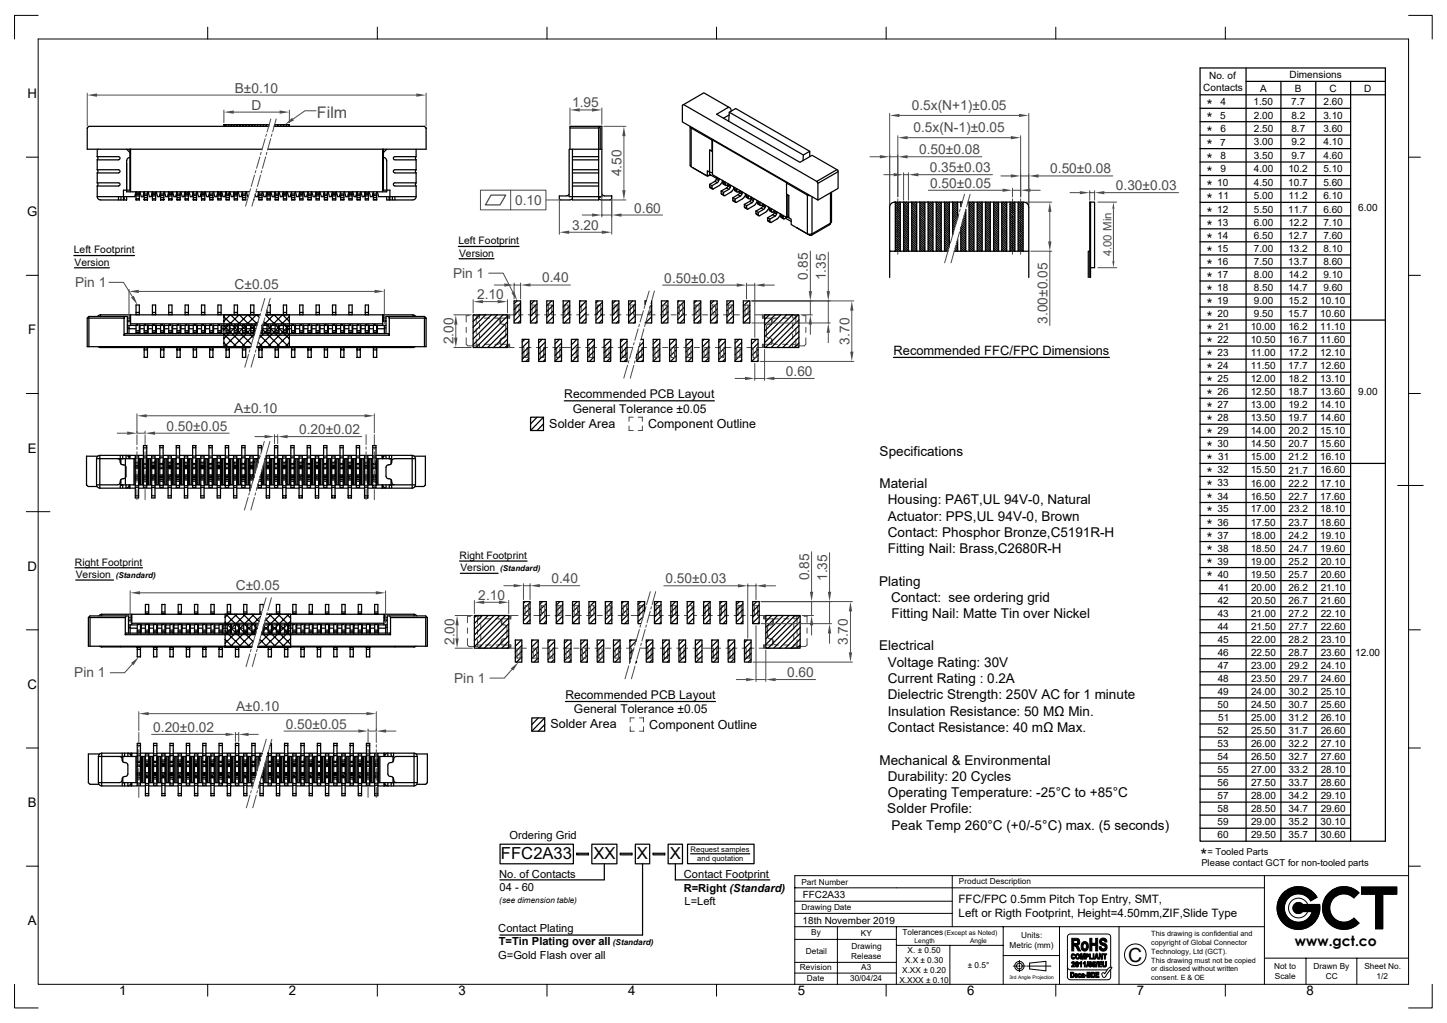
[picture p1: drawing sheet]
<svg xmlns="http://www.w3.org/2000/svg" width="297mm" height="210mm" viewBox="0 0 297 210" stroke-linecap="round" stroke-linejoin="round" font-family="sans-serif">
<defs><g id="words">
<text font-size="4" x="231.6" y="197.4">C</text>
<text font-size="3.5" x="246.4" y="176.7">*</text>
<g font-size="3.4">
<text x="102.8" y="176.4">FFC2A33</text>
<text x="121.8" y="176.4">XX</text>
<text x="130.7" y="176.4">X</text>
<text x="137.5" y="176.4">X</text>
</g>
<text font-size="3.3" fill="#4b4b4b" x="65.1" y="24.3">Film</text>
<g font-size="3">
<text x="247.7" y="22.6">*</text>
<text x="247.7" y="28.1">*</text>
<text x="247.7" y="25.3">*</text>
<text x="247.7" y="33.6">*</text>
<text x="247.7" y="30.9">*</text>
<text x="247.7" y="39.1">*</text>
<text x="247.7" y="41.9">*</text>
<text x="247.7" y="36.4">*</text>
<text x="247.7" y="44.7">*</text>
<text x="247.7" y="47.3">*</text>
<text x="247.7" y="52.7">*</text>
<text x="247.7" y="50">*</text>
<text x="247.7" y="55.4">*</text>
<text x="247.7" y="58">*</text>
<text x="247.7" y="63.4">*</text>
<text x="247.7" y="60.7">*</text>
<text x="247.7" y="68.7">*</text>
<text x="247.7" y="66">*</text>
<text x="247.7" y="71.4">*</text>
<text x="247.7" y="76.8">*</text>
<text x="247.7" y="74.1">*</text>
<text x="247.7" y="82.1">*</text>
<text x="247.7" y="79.4">*</text>
<text x="247.7" y="87.4">*</text>
<text x="247.7" y="84.8">*</text>
<text x="247.7" y="92.8">*</text>
<text x="247.7" y="95.5">*</text>
<text x="247.7" y="90.1">*</text>
<text x="247.7" y="98.2">*</text>
<text x="247.7" y="100.8">*</text>
<text x="247.7" y="103.5">*</text>
<text x="247.7" y="106.2">*</text>
<text x="247.7" y="108.8">*</text>
<text x="247.7" y="111.5">*</text>
<text x="247.7" y="119.6">*</text>
<text x="247.7" y="116.9">*</text>
<text x="247.7" y="114.2">*</text>
</g>
<text font-size="2.9" x="265.8" y="194.3">www.gct.co</text>
<g font-size="2.8" fill="#4b4b4b">
<text x="48.2" y="19">B±0.10</text>
<text x="51.6" y="22.5">D</text>
<text x="117.4" y="22.1">1.95</text>
<text x="187.1" y="22.6">0.5x(N+1)±0.05</text>
<text x="187.5" y="27.2">0.5x(N-1)±0.05</text>
<text x="188.7" y="31.7">0.50±0.08</text>
<text x="190.9" y="35.4">0.35±0.03</text>
<text x="215.6" y="35.6">0.50±0.08</text>
<text x="127.5" y="36.2" transform="rotate(-90 127.5 36.2)">4.50</text>
<text x="190.9" y="38.5">0.50±0.05</text>
<text x="229" y="39">0.30±0.03</text>
<text x="105.7" y="42">0.10</text>
<text x="117.4" y="47.2">3.20</text>
<text x="130.2" y="43.6">0.60</text>
<text x="15.4" y="58.9">Pin 1</text>
<text x="48.1" y="59.3">C±0.05</text>
<text x="93" y="57">Pin 1</text>
<text x="111.3" y="58">0.40</text>
<text x="136.4" y="58">0.50±0.03</text>
<text x="165.8" y="57.4" transform="rotate(-90 165.8 57.4)">0.85</text>
<text x="169.5" y="57.6" transform="rotate(-90 169.5 57.6)">1.35</text>
<text x="97.9" y="61.4">2.10</text>
<text x="93" y="70.7" transform="rotate(-90 93 70.7)">2.00</text>
<text x="174.3" y="70.7" transform="rotate(-90 174.3 70.7)">3.70</text>
<text x="215" y="66.5" transform="rotate(-90 215 66.5)">3.00±0.05</text>
<text x="161.3" y="77.2">0.60</text>
<text x="34.2" y="88.4">0.50±0.05</text>
<text x="48.1" y="84.8">A±0.10</text>
<text x="61.4" y="89.1">0.20±0.02</text>
<text x="113.2" y="119.7">0.40</text>
<text x="136.6" y="119.7">0.50±0.03</text>
<text x="166.1" y="119.1" transform="rotate(-90 166.1 119.1)">0.85</text>
<text x="169.8" y="119.3" transform="rotate(-90 169.8 119.3)">1.35</text>
<text x="48.4" y="121.2">C±0.05</text>
<text x="98.2" y="123.1">2.10</text>
<text x="93.3" y="132.4" transform="rotate(-90 93.3 132.4)">2.00</text>
<text x="174.1" y="132.4" transform="rotate(-90 174.1 132.4)">3.70</text>
<text x="15.2" y="139">Pin 1</text>
<text x="93.2" y="140.1">Pin 1</text>
<text x="161.6" y="139">0.60</text>
<text x="48.5" y="146">A±0.10</text>
<text x="58.7" y="149.5">0.50±0.05</text>
<text x="31.5" y="150.2">0.20±0.02</text>
</g>
<g font-size="2.8">
<text x="180.6" y="93.6">Specifications</text>
<text x="180.5" y="100.2">Material</text>
<text x="182.2" y="103.6">Housing: PA6T,UL 94V-0, Natural</text>
<text x="182.2" y="106.9">Actuator: PPS,UL 94V-0, Brown</text>
<text x="182.2" y="110.2">Contact: Phosphor Bronze,C5191R-H</text>
<text x="182.2" y="113.6">Fitting Nail: Brass,C2680R-H</text>
<text x="180.5" y="120.2">Plating</text>
<text x="182.9" y="123.6">Contact: see ordering grid</text>
<text x="183" y="126.9">Fitting Nail: Matte Tin over Nickel</text>
<text x="180.5" y="133.5">Electrical</text>
<text x="182.2" y="136.8">Voltage Rating: 30V</text>
<text x="182.2" y="140.2">Current Rating : 0.2A</text>
<text x="182.2" y="143.5">Dielectric Strength: 250V AC for 1 minute</text>
<text x="182.2" y="146.9">Insulation Resistance: 50 MΩ Min.</text>
<text x="182.2" y="150.3">Contact Resistance: 40 mΩ Max.</text>
<text x="180.5" y="156.9">Mechanical &amp; Environmental</text>
<text x="182.2" y="160.3">Durability: 20 Cycles</text>
<text x="182.1" y="167">Solder Profile:</text>
<text x="182.2" y="163.6">Operating Temperature: -25°C to +85°C</text>
<text x="183" y="170.3">Peak Temp 260°C (+0/-5°C) max. (5 seconds)</text>
</g>
<g font-size="2.7">
<text x="5.6" y="20.1">H</text>
<text x="5.6" y="44.4">G</text>
<text x="5.8" y="68.6">F</text>
<text x="5.7" y="92.9">E</text>
<text x="5.6" y="117.2">D</text>
<text x="5.6" y="141.4">C</text>
<text x="5.7" y="165.7">B</text>
<text x="5.7" y="189.9">A</text>
<text x="24.5" y="204.3">1</text>
<text x="59.3" y="204.3">2</text>
<text x="94.1" y="204.2">3</text>
<text x="128.9" y="204.2">4</text>
<text x="163.7" y="204.2">5</text>
<text x="198.5" y="204.2">6</text>
<text x="233.3" y="204.2">7</text>
<text x="268.2" y="204.2">8</text>
</g>
<g font-size="2.6">
<text x="183.4" y="72.8">Recommended FFC/FPC Dimensions</text>
<text x="112.7" y="87.8">Solder Area</text>
<text x="133" y="87.9">Component Outline</text>
<text x="113" y="149.5">Solder Area</text>
<text x="133.3" y="149.6">Component Outline</text>
</g>
<g font-size="2.5">
<text x="115.8" y="81.8">Recommended PCB Layout</text>
<text x="117.6" y="84.7">General Tolerance ±0.05</text>
<text x="116.1" y="143.5">Recommended PCB Layout</text>
<text x="117.8" y="146.5">General Tolerance ±0.05</text>
</g>
<g font-size="2.4">
<text x="196.7" y="185.3">FFC/FPC 0.5mm Pitch Top Entry, SMT,</text>
<text x="196.8" y="188.2">Left or Rigth Footprint, Height=4.50mm,ZIF,Slide Type</text>
</g>
<text font-size="2.3" fill="#4b4b4b" x="228.2" y="52.6" transform="rotate(-90 228.2 52.6)">4.00 Min</text>
<g font-size="2.3">
<text x="104.6" y="172.1">Ordering Grid</text>
<text x="102.5" y="180.3">No. of Contacts</text>
<text x="102.5" y="183">04 - 60</text>
<text x="140.3" y="183">R=Right (Standard)</text>
<text x="140.4" y="180.3">Contact Footprint</text>
<text x="140.5" y="185.8">L=Left</text>
<text x="102.3" y="191.3">Contact Plating</text>
<text x="102.3" y="196.8">G=Gold Flash over all</text>
<text x="102.4" y="194">T=Tin Plating over all</text>
</g>
<g font-size="2.1">
<text x="248.2" y="16.2">No. of</text>
<text x="264.6" y="16">Dimensions</text>
<text x="247" y="18.7">Contacts</text>
<text x="250.5" y="21.6">4</text>
<text x="257.3" y="21.6">1.50</text>
<text x="258.7" y="18.8">A</text>
<text x="265" y="21.6">7.7</text>
<text x="265.8" y="18.8">B</text>
<text x="271.7" y="21.6">2.60</text>
<text x="272.9" y="18.8">C</text>
<text x="280" y="18.8">D</text>
<text x="250.5" y="24.3">5</text>
<text x="250.5" y="29.9">7</text>
<text x="250.5" y="27.1">6</text>
<text x="257.3" y="24.3">2.00</text>
<text x="257.3" y="27.1">2.50</text>
<text x="257.3" y="29.9">3.00</text>
<text x="265.1" y="24.3">8.2</text>
<text x="265.1" y="27.1">8.7</text>
<text x="265.1" y="29.9">9.2</text>
<text x="271.6" y="24.3">3.10</text>
<text x="271.6" y="27.1">3.60</text>
<text x="271.7" y="29.9">4.10</text>
<text x="250.5" y="32.6">8</text>
<text x="250.5" y="35.4">9</text>
<text x="257.3" y="32.6">3.50</text>
<text x="257.4" y="35.4">4.00</text>
<text x="264.4" y="35.4">10.2</text>
<text x="265.1" y="32.6">9.7</text>
<text x="271.6" y="35.4">5.10</text>
<text x="271.7" y="32.6">4.60</text>
<text x="249.8" y="38.1">10</text>
<text x="250" y="40.9">11</text>
<text x="257.3" y="40.9">5.00</text>
<text x="257.4" y="38.1">4.50</text>
<text x="264.4" y="38.1">10.7</text>
<text x="264.4" y="40.9">11.2</text>
<text x="271.6" y="38.1">5.60</text>
<text x="271.6" y="40.9">6.10</text>
<text x="249.8" y="46.4">13</text>
<text x="249.9" y="43.7">12</text>
<text x="257.3" y="43.7">5.50</text>
<text x="257.3" y="46.4">6.00</text>
<text x="264.4" y="43.7">11.7</text>
<text x="264.4" y="46.4">12.2</text>
<text x="271.6" y="43.7">6.60</text>
<text x="271.6" y="46.4">7.10</text>
<text x="278.8" y="43.3">6.00</text>
<text x="15.2" y="52">Left Footprint</text>
<text x="94.1" y="50.1">Left Footprint</text>
<text x="94.2" y="52.7">Version</text>
<text x="249.8" y="49">14</text>
<text x="249.8" y="51.7">15</text>
<text x="257.3" y="49">6.50</text>
<text x="257.3" y="51.7">7.00</text>
<text x="264.4" y="49">12.7</text>
<text x="264.4" y="51.7">13.2</text>
<text x="271.6" y="49">7.60</text>
<text x="271.6" y="51.7">8.10</text>
<text x="15.3" y="54.5">Version</text>
<text x="249.8" y="54.4">16</text>
<text x="249.8" y="57.1">17</text>
<text x="249.8" y="59.7">18</text>
<text x="257.3" y="54.4">7.50</text>
<text x="257.3" y="57.1">8.00</text>
<text x="257.3" y="59.7">8.50</text>
<text x="264.4" y="54.4">13.7</text>
<text x="264.4" y="59.8">14.7</text>
<text x="264.4" y="57.1">14.2</text>
<text x="271.6" y="54.4">8.60</text>
<text x="271.6" y="57.1">9.10</text>
<text x="271.6" y="59.7">9.60</text>
<text x="249.8" y="62.4">19</text>
<text x="249.9" y="65.1">20</text>
<text x="257.3" y="62.4">9.00</text>
<text x="257.3" y="65.1">9.50</text>
<text x="264.4" y="65.1">15.7</text>
<text x="264.4" y="62.4">15.2</text>
<text x="271" y="62.4">10.10</text>
<text x="271" y="65.1">10.60</text>
<text x="249.9" y="70.4">22</text>
<text x="250.1" y="67.8">21</text>
<text x="256.7" y="67.8">10.00</text>
<text x="256.7" y="70.4">10.50</text>
<text x="264.4" y="70.4">16.7</text>
<text x="264.4" y="67.8">16.2</text>
<text x="271" y="67.8">11.10</text>
<text x="271" y="70.4">11.60</text>
<text x="249.9" y="73.1">23</text>
<text x="249.9" y="75.8">24</text>
<text x="256.7" y="73.1">11.00</text>
<text x="256.7" y="75.8">11.50</text>
<text x="264.4" y="75.8">17.7</text>
<text x="264.4" y="73.1">17.2</text>
<text x="271" y="73.1">12.10</text>
<text x="271" y="75.8">12.60</text>
<text x="249.9" y="78.5">25</text>
<text x="249.9" y="81.1">26</text>
<text x="249.9" y="83.8">27</text>
<text x="256.7" y="78.5">12.00</text>
<text x="256.7" y="81.1">12.50</text>
<text x="256.7" y="83.8">13.00</text>
<text x="264.4" y="81.1">18.7</text>
<text x="264.4" y="78.5">18.2</text>
<text x="264.4" y="83.8">19.2</text>
<text x="271" y="78.5">13.10</text>
<text x="271" y="81.1">13.60</text>
<text x="271" y="83.8">14.10</text>
<text x="278.8" y="81.1">9.00</text>
<text x="249.9" y="86.5">28</text>
<text x="249.9" y="89.2">29</text>
<text x="256.7" y="86.5">13.50</text>
<text x="256.7" y="89.2">14.00</text>
<text x="264.4" y="86.5">19.7</text>
<text x="264.5" y="89.2">20.2</text>
<text x="271" y="86.5">14.60</text>
<text x="271" y="89.2">15.10</text>
<text x="249.9" y="91.8">30</text>
<text x="250" y="94.5">31</text>
<text x="256.7" y="91.8">14.50</text>
<text x="256.7" y="94.5">15.00</text>
<text x="264.5" y="91.8">20.7</text>
<text x="264.5" y="94.5">21.2</text>
<text x="271" y="91.8">15.60</text>
<text x="271" y="94.5">16.10</text>
<text x="249.9" y="97.2">32</text>
<text x="249.9" y="99.8">33</text>
<text x="256.7" y="97.2">15.50</text>
<text x="256.7" y="99.9">16.00</text>
<text x="264.5" y="97.2">21.7</text>
<text x="264.5" y="99.9">22.2</text>
<text x="271" y="97.2">16.60</text>
<text x="271" y="99.9">17.10</text>
<text x="249.9" y="105.2">35</text>
<text x="249.9" y="102.5">34</text>
<text x="249.9" y="107.9">36</text>
<text x="256.7" y="102.5">16.50</text>
<text x="256.7" y="105.2">17.00</text>
<text x="256.7" y="107.9">17.50</text>
<text x="264.5" y="102.5">22.7</text>
<text x="264.5" y="105.2">23.2</text>
<text x="264.5" y="107.9">23.7</text>
<text x="271" y="102.5">17.60</text>
<text x="271" y="105.2">18.10</text>
<text x="271" y="107.9">18.60</text>
<text x="249.9" y="113.2">38</text>
<text x="249.9" y="110.6">37</text>
<text x="256.7" y="110.6">18.00</text>
<text x="256.7" y="113.2">18.50</text>
<text x="264.5" y="110.6">24.2</text>
<text x="264.5" y="113.2">24.7</text>
<text x="271" y="110.6">19.10</text>
<text x="271" y="113.2">19.60</text>
<text x="15.4" y="116.1">Right Footprint</text>
<text x="15.6" y="118.6">Version</text>
<text x="94.3" y="114.7">Right Footprint</text>
<text x="94.5" y="117.2">Version</text>
<text x="249.9" y="115.9">39</text>
<text x="249.9" y="118.6">40</text>
<text x="256.7" y="115.9">19.00</text>
<text x="256.7" y="118.6">19.50</text>
<text x="264.5" y="115.9">25.2</text>
<text x="264.5" y="118.6">25.7</text>
<text x="271.1" y="115.9">20.10</text>
<text x="271.1" y="118.6">20.60</text>
<text x="249.9" y="123.9">42</text>
<text x="250.1" y="121.3">41</text>
<text x="256.8" y="121.2">20.00</text>
<text x="256.8" y="123.9">20.50</text>
<text x="264.5" y="121.2">26.2</text>
<text x="264.5" y="123.9">26.7</text>
<text x="271.1" y="121.2">21.10</text>
<text x="271.1" y="123.9">21.60</text>
<text x="249.9" y="126.6">43</text>
<text x="249.9" y="129.3">44</text>
<text x="249.9" y="132">45</text>
<text x="256.8" y="126.6">21.00</text>
<text x="256.8" y="129.3">21.50</text>
<text x="256.8" y="132">22.00</text>
<text x="264.5" y="126.6">27.2</text>
<text x="264.5" y="129.3">27.7</text>
<text x="264.5" y="132">28.2</text>
<text x="271.1" y="126.6">22.10</text>
<text x="271.1" y="129.3">22.60</text>
<text x="271.1" y="132">23.10</text>
<text x="249.9" y="134.6">46</text>
<text x="249.9" y="137.3">47</text>
<text x="256.8" y="134.6">22.50</text>
<text x="256.8" y="137.3">23.00</text>
<text x="264.5" y="134.6">28.7</text>
<text x="264.5" y="137.3">29.2</text>
<text x="271.1" y="134.6">23.60</text>
<text x="271.1" y="137.3">24.10</text>
<text x="278.2" y="134.6">12.00</text>
<text x="249.9" y="140">48</text>
<text x="249.9" y="142.6">49</text>
<text x="256.8" y="140">23.50</text>
<text x="256.8" y="142.6">24.00</text>
<text x="264.5" y="140">29.7</text>
<text x="264.5" y="142.6">30.2</text>
<text x="271.1" y="140">24.60</text>
<text x="271.1" y="142.6">25.10</text>
<text x="249.9" y="145.3">50</text>
<text x="250" y="148">51</text>
<text x="256.8" y="145.3">24.50</text>
<text x="256.8" y="148">25.00</text>
<text x="264.5" y="145.3">30.7</text>
<text x="264.5" y="148">31.2</text>
<text x="271.1" y="145.3">25.60</text>
<text x="271.1" y="148">26.10</text>
<text x="249.9" y="150.7">52</text>
<text x="249.9" y="153.4">53</text>
<text x="256.8" y="150.7">25.50</text>
<text x="256.8" y="153.4">26.00</text>
<text x="264.5" y="150.7">31.7</text>
<text x="264.5" y="153.4">32.2</text>
<text x="271.1" y="150.7">26.60</text>
<text x="271.1" y="153.4">27.10</text>
<text x="249.9" y="158.7">55</text>
<text x="249.9" y="156">54</text>
<text x="249.9" y="161.4">56</text>
<text x="256.8" y="156">26.50</text>
<text x="256.8" y="158.7">27.00</text>
<text x="256.8" y="161.4">27.50</text>
<text x="264.5" y="156">32.7</text>
<text x="264.5" y="161.4">33.7</text>
<text x="264.5" y="158.7">33.2</text>
<text x="271.1" y="156">27.60</text>
<text x="271.1" y="158.7">28.10</text>
<text x="271.1" y="161.4">28.60</text>
<text x="249.9" y="166.7">58</text>
<text x="249.9" y="164">57</text>
<text x="256.8" y="164">28.00</text>
<text x="256.8" y="166.7">28.50</text>
<text x="264.5" y="166.7">34.7</text>
<text x="264.5" y="164">34.2</text>
<text x="271.1" y="164">29.10</text>
<text x="271.1" y="166.7">29.60</text>
<text x="249.9" y="169.4">59</text>
<text x="249.9" y="172.1">60</text>
<text x="256.8" y="169.4">29.00</text>
<text x="256.8" y="172.1">29.50</text>
<text x="264.5" y="172.1">35.7</text>
<text x="264.5" y="169.4">35.2</text>
<text x="271.1" y="169.4">30.10</text>
<text x="271.1" y="172.1">30.60</text>
</g>
<g font-size="2">
<text x="164.8" y="184.4">FFC2A33</text>
<text x="164.7" y="189.6">18th November 2019</text>
</g>
<g font-size="1.9">
<text x="246.6" y="177.8">Please contact GCT for non-tooled parts</text>
<text x="247.8" y="175.5">= Tooled Parts</text>
</g>
<g font-size="1.7">
<text x="23.8" y="118.6">(Standard)</text>
<text x="102.7" y="117.2">(Standard)</text>
<text x="102.5" y="185.3">(see dimension table)</text>
<text x="164.5" y="181.7">Part Number</text>
<text x="196.8" y="181.6">Product Description</text>
<text x="164.5" y="186.8">Drawing Date</text>
<text x="166.5" y="192">By</text>
<text x="185.2" y="191.9">Tolerances</text>
<text x="125.8" y="194">(Standard)</text>
<text x="165.4" y="195.8">Detail</text>
<text x="174.7" y="196.8">Release</text>
<text x="174.8" y="194.8">Drawing</text>
<text x="176.7" y="192.2">KY</text>
<text x="185.7" y="197.7">X.X ± 0.30</text>
<text x="186.3" y="195.6">X. ± 0.50</text>
<text x="207.2" y="194.5">Metric (mm)</text>
<text x="209.6" y="192.6">Units:</text>
<text x="164.2" y="199.2">Revision</text>
<text x="165.6" y="201.4">Date</text>
<text x="174.5" y="201.4">30/04/24</text>
<text x="176.8" y="199.2">A3</text>
<text x="184.6" y="201.7">X.XXX ± 0.10</text>
<text x="185.2" y="199.7">X.XX ± 0.20</text>
<text x="198.7" y="198.7">± 0.5°</text>
<text x="261.5" y="199">Not to</text>
<text x="261.7" y="200.9">Scale</text>
<text x="269.6" y="199">Drawn By</text>
<text x="272.1" y="200.9">CC</text>
<text x="280" y="199">Sheet No.</text>
<text x="282.6" y="200.9">1/2</text>
</g>
<g font-size="1.6">
<text x="141.8" y="174.9">Request samples</text>
<text x="143.1" y="176.8">and quotation</text>
</g>
<g font-size="1.5">
<text x="236.3" y="194">copyright of Global Connector</text>
<text x="236.3" y="192.2">This drawing is confidential and</text>
<text x="236.3" y="195.8">Technology, Ltd (GCT).</text>
<text x="236.3" y="197.6">This drawing must not be copied</text>
<text x="236.3" y="201.2">consent. E &amp; OE</text>
<text x="236.3" y="199.4">or disclosed without written</text>
</g>
<g font-size="1.4">
<text x="193.9" y="191.9">(Except as Noted)</text>
<text x="187.7" y="193.6">Length</text>
<text x="199.1" y="193.6">Angle</text>
</g>
<text font-size="1" x="207.2" y="200.9">3rd Angle Projection</text>
</g></defs>
<g fill="none" stroke="#000" stroke-width=".25">
<path d="M183.8 41.5v10.1M184.8 41.5v10.1M185.5 41.5v10.1M186.5 41.5v10.1M187.1 41.5v10.1M188.2 41.5v10.1M188.8 41.5v10.1M189.8 41.5v10.1M190.5 41.5v10.1M191.5 41.5v10.1M192.2 41.5v10.1M193.2 41.5v10.1"/>
<path d="M193.9 41.5v10.1M194.9 41.5v9.1M195.5 41.5v6.7M196.6 41.5v3.3M196.6 49.1v2.5M197.2 41.5v.9M197.2 46.7v4.9M198.2 43.1v8.5M210 41.5v10.1M223.7 51.6h-.3v5.4M223.8 55h.9v-13.5h-1v15.5M223.8 41.5v15.5"/>
</g>
<path d="M182.6 23.3v18.8M184.6 23.7h24.5M211.2 23.3v18.8" fill="none" stroke="#4b4b4b" stroke-width=".21"/>
<g fill="#4b4b4b">
<path d="M182.6 23.7l2-.3v.6z"/>
<path d="M209.1 23.4l2.1 .3-2.1 .3z"/>
</g>
<path d="M184.3 27.9v12.5M186.3 28.3h21.2M209.5 27.9v12.5" fill="none" stroke="#4b4b4b" stroke-width=".21"/>
<g fill="#4b4b4b">
<path d="M184.3 28.3l2-.4v.7z"/>
<path d="M207.5 27.9l2 .4-2 .3z"/>
</g>
<path d="M210.6 41.5h5.3M211.6 51.6h4.3M215.5 43.5v6.1M215.5 51.6v15.2" fill="none" stroke="#4b4b4b" stroke-width=".21"/>
<g fill="#4b4b4b">
<path d="M215.5 41.5l.3 2h-.7z"/>
<path d="M215.1 49.6h.7l-.3 2z"/>
</g>
<g fill="none" stroke="#000" stroke-width=".25">
<path d="M182.6 51.6h12M182.6 42.5v14.5M183.6 41.5h13.9M183.8 51.5l.1 .1M183.8 51l.5 .6M183.8 50.6l1 1M183.8 50.1l1 1M183.8 49.7l1 1M183.8 49.2l1 1M183.8 48.8l1 1M183.8 48.3l1 1M183.8 47.9l1 1"/>
<path d="M183.8 47.4l1 1M183.8 47l1 1M183.8 46.5l1 1M183.8 46l1 1.1M183.8 45.6l1 1M183.8 45.1l1 1M183.8 44.7l1 1M183.8 44.2l1 1M183.8 43.8l1 1M183.8 43.3l1 1M183.8 42.9l1 1M183.8 42.4l1 1"/>
<path d="M183.8 42l1 1M183.8 41.5l1 1M184.2 41.5l.6 .6M184.7 41.5l.1 .1M185.5 51.4l.2 .2M185.5 50.9l.6 .7M185.5 50.4l1 1.1M185.5 50l1 1M185.5 49.5l1 1.1M185.5 49.1l1 1M185.5 48.6l1 1M185.5 48.2l1 1"/>
<path d="M185.5 47.7l1 1M185.5 47.3l1 1M185.5 46.8l1 1M185.5 46.4l1 1M185.5 45.9l1 1M185.5 45.5l1 1M185.5 45l1 1M185.5 44.6l1 1M185.5 44.1l1 1M185.5 43.7l1 1M185.5 43.2l1 1M185.5 42.7l1 1.1"/>
<path d="M185.5 42.3l1 1M185.5 41.9l1 .9M185.6 41.5l.9 .9M186 41.5l.5 .4M187.1 51.2l.4 .4M187.1 50.8l.8 .8M187.1 50.3l1.1 1M187.1 49.9l1.1 1M187.1 49.4l1.1 1M187.1 49l1.1 1M187.1 48.5l1.1 1M187.1 48.1l1.1 .9"/>
<path d="M187.1 47.6l1.1 1M187.1 47.1l1.1 1.1M187.1 46.7l1.1 1M187.1 46.2l1.1 1M187.1 45.8l1.1 1M187.1 45.3l1.1 1M187.1 44.9l1.1 1M187.1 44.4l1.1 1M187.1 44l1.1 1M187.1 43.5l1.1 1M187.1 43.1l1.1 1M187.1 42.6l1.1 1"/>
<path d="M187.1 42.2l1.1 1M187.1 41.7l1.1 1M187.4 41.5l.8 .8M187.8 41.5l.4 .3M188.8 51.5v.1M188.8 51.1l.5 .5M188.8 50.6l1 1M188.8 50.2l1 1M188.8 49.7l1 1M188.8 49.3l1 1M188.8 48.8l1 1M188.8 48.4l1 1"/>
<path d="M188.8 47.9l1 1M188.8 47.5l1 1M188.8 47l1 1M188.8 46.6l1 1M188.8 46.1l1 1M188.8 45.7l1 1M188.8 45.2l1 1M188.8 44.8l1 1M188.8 44.3l1 1M188.8 43.8l1 1.1M188.8 43.4l1 1M188.8 42.9l1 1"/>
<path d="M188.8 42.5l1 1M188.8 42l1 1M188.8 41.6l1 1M189.2 41.5l.6 .6M189.6 41.5l.2 .2M190.5 51.4l.2 .2M190.5 51l.6 .6M190.5 50.5l1 1M190.5 50l1 1.1M190.5 49.6l1 1M190.5 49.2l1 .9M190.5 48.7l1 1"/>
<path d="M190.5 48.2l1 1M190.5 47.8l1 1M190.5 47.3l1 1.1M190.5 46.9l1 1M190.5 46.4l1 1M190.5 46l1 1M190.5 45.5l1 1M190.5 45.1l1 1M190.5 44.6l1 1M190.5 44.2l1 1M190.5 43.7l1 1M190.5 43.3l1 1"/>
<path d="M190.5 42.8l1 1M190.5 42.4l1 1M190.5 41.9l1 1M190.5 41.5l1 1M191 41.5l.5 .5M191.5 41.5v.1M192.2 51.3l.3 .3M192.2 50.8l.7 .8M192.2 50.4l1 1M192.2 49.9l1 1M192.2 49.5l1 1M192.2 49l1 1"/>
<path d="M192.2 48.6l1 1M192.2 48.1l1 1M192.2 47.7l1 1M192.2 47.2l1 1M192.2 46.8l1 1M192.2 46.3l1 1M192.2 45.9l1 .9M192.2 45.4l1 1M192.2 44.9l1 1.1M192.2 44.5l1 1M192.2 44l1 1M192.2 43.6l1 1"/>
<path d="M192.2 43.1l1 1M192.2 42.7l1 1M192.2 42.2l1 1M192.2 41.8l1 1M192.4 41.5l.8 .8M192.8 41.5l.4 .4M193.9 51.1l.4 .5M193.9 50.7l.7 .7M193.9 50.2l.8 .9M193.9 49.8l.9 .9M193.9 49.3l1 1M193.9 48.9l1 1"/>
<path d="M193.9 48.4l1 1.1M193.9 48l1 1M193.9 47.5l1 1M193.9 47.1l1 1M193.9 46.6l1 1M193.9 46.2l1 1M193.9 45.7l1 1M193.9 45.3l1 1M193.9 44.8l1 1M193.9 44.3l1 1.1M193.9 43.9l1 1M193.9 43.5l1 1"/>
<path d="M193.9 43l1 1M193.9 42.6l1 1M193.9 42.1l1 1M193.9 41.6l1 1.1M194.2 41.5l.7 .7M194.6 41.5l.3 .2M195.5 47.8l.1 .1M195.5 47.4l.2 .2M195.5 47l.3 .2M195.5 46.5l.4 .4M195.5 46l.5 .5M195.5 45.6l.6 .6"/>
<path d="M195.5 45.1l.7 .7M195.5 44.7l.8 .8M195.5 44.2l.9 .9M195.5 43.8l1.1 1M195.5 43.3l1.1 1M195.5 42.9l1.1 1M195.5 42.4l1.1 1M195.5 42l1.1 1M195.5 41.5l1.1 1M195.9 51.6h14.2M195.9 51.4l.2 .2M196 41.5l.6 .6"/>
<path d="M196 51l.6 .6M196.1 50.7l.5 .4M196.2 50.3l.4 .4M196.3 50l.3 .2M196.4 49.6l.2 .2M196.4 41.5l.2 .1M196.5 49.3h.1M197.2 51.3l.3 .3M197.2 50.9l.7 .7M197.2 50.4l1 1M197.2 50l1 1M197.2 49.5l1 1"/>
<path d="M197.2 49.1l1 1M197.2 48.6l1 1M197.2 48.2l1 1M197.2 47.7l1 1M197.2 47.3l1 1M197.2 46.8l1 1M197.2 42.3h.1M197.2 41.8l.2 .2M197.3 46.4l.9 1M197.3 41.5l.2 .1M197.4 46.1l.8 .8M197.5 45.7l.7 .8"/>
<path d="M197.6 45.4l.6 .6M197.7 45l.5 .6M197.8 44.7l.4 .4M197.9 44.3l.3 .3M198 43.9l.2 .3M198.1 43.6l.1 .2M198.2 43.2v.1M198.6 41.5h11.6M198.9 41.5v10.1M198.9 51.2l.4 .4M198.9 50.8l.8 .8M198.9 50.3l1 1"/>
<path d="M198.9 49.9l1 1M198.9 49.4l1 1M198.9 48.9l1 1.1M198.9 48.5l1 1M198.9 48l1 1M198.9 47.6l1 1M198.9 47.1l1 1M198.9 46.7l1 1M198.9 46.2l1 1M198.9 45.8l1 1M198.9 45.3l1 1M198.9 44.9l1 1"/>
<path d="M198.9 44.4l1 1M198.9 44l1 1M198.9 43.5l1 1M198.9 43.1l1 1M198.9 42.6l1 1M198.9 42.1l1 1.1M198.9 41.7l1 1M199.1 41.5l.8 .8M199.6 41.5l.3 .3M199.9 41.5v10.1M200.6 41.5v10.1M200.6 51.5v.1"/>
<path d="M200.6 51.1l.5 .5M200.6 50.6l.9 1M200.6 50.2l1 1M200.6 49.7l1 1M200.6 49.3l1 1M200.6 48.8l1 1M200.6 48.4l1 1M200.6 47.9l1 1M200.6 47.5l1 1M200.6 47l1 1M200.6 46.6l1 1M200.6 46.1l1 1"/>
<path d="M200.6 45.6l1 1.1M200.6 45.2l1 1M200.6 44.8l1 .9M200.6 44.3l1 1M200.6 43.8l1 1M200.6 43.4l1 1M200.6 42.9l1 1M200.6 42.5l1 1M200.6 42l1 1M200.6 41.6l1 1M201 41.5l.6 .6M201.4 41.5l.2 .2"/>
<path d="M201.6 41.5v10.1M202.3 41.5v10.1M202.3 51.4l.1 .2M202.3 51l.6 .6M202.3 50.5l1 1M202.3 50l1 1.1M202.3 49.6l1 1M202.3 49.1l1 1M202.3 48.7l1 1M202.3 48.2l1 1M202.3 47.8l1 1M202.3 47.3l1 1"/>
<path d="M202.3 46.9l1 1M202.3 46.4l1 1M202.3 46l1 1M202.3 45.5l1 1M202.3 45.1l1 1M202.3 44.6l1 1M202.3 44.2l1 1M202.3 43.7l1 1M202.3 43.2l1 1.1M202.3 42.8l1 1M202.3 42.3l1 1.1M202.3 41.9l1 1"/>
<path d="M202.3 41.5l1 .9M202.8 41.5l.5 .5M203.2 41.5l.1 .1M203.3 41.5v10.1M203.9 41.5v10.1M203.9 51.3l.3 .3M203.9 50.8l.8 .8M203.9 50.4l1.1 1M203.9 49.9l1.1 1M203.9 49.5l1.1 1M203.9 49l1.1 1M203.9 48.6l1.1 1"/>
<path d="M203.9 48.1l1.1 1M203.9 47.7l1.1 1M203.9 47.2l1.1 1M203.9 46.7l1.1 1.1M203.9 46.3l1.1 1M203.9 45.8l1.1 1M203.9 45.4l1.1 1M203.9 44.9l1.1 1M203.9 44.5l1.1 1M203.9 44l1.1 1M203.9 43.6l1.1 1M203.9 43.1l1.1 1"/>
<path d="M203.9 42.7l1.1 1M203.9 42.2l1.1 1M203.9 41.8l1.1 1M204.1 41.5l.9 .8M204.6 41.5l.4 .4M205 41.5v10.1M205.6 41.5v10.1M205.6 51.1l.5 .5M205.6 50.7l.9 .9M205.6 50.2l1 1.1M205.6 49.8l1 1M205.6 49.3l1 1"/>
<path d="M205.6 48.9l1 1M205.6 48.4l1 1M205.6 48l1 1M205.6 47.5l1 1M205.6 47.1l1 1M205.6 46.6l1 1M205.6 46.2l1 1M205.6 45.7l1 1M205.6 45.3l1 1M205.6 44.8l1 1M205.6 44.3l1 1.1M205.6 43.9l1 1"/>
<path d="M205.6 43.4l1 1.1M205.6 43l1 1M205.6 42.6l1 .9M205.6 42.1l1 1M205.6 41.6l1 1M205.9 41.5l.7 .7M206.4 41.5l.2 .2M206.6 41.5v10.1M207.3 51.5l.1 .1M207.3 51l.6 .6M207.3 50.1l1 1M207.3 49.7l1 1"/>
<path d="M207.3 49.2l1 1M207.3 48.8l1 .9M207.3 48.3l1 1M207.3 47.8l1 1.1M207.3 47.4l1 1M207.3 46.9l1 1M207.3 46.5l1 1M207.3 46l1 1M207.3 45.6l1 1M207.3 45.1l1 1M207.3 44.7l1 1M207.3 44.2l1 1"/>
<path d="M207.3 43.8l1 1M207.3 43.3l1 1M207.3 42.9l1 1M207.3 42.4l1 1M207.3 42l1 1M207.8 41.5l.5 .6M208.2 41.5l.1 .1M208.3 41.5v10.1l-1-1M208.3 42.5l-1-1v10.1M209 41.5v10.1M209 51.3l.2 .3M209 50.9l.7 .7"/>
<path d="M209 50.4l1 1M209 50l1 1M209 49.5l1 1M209 49.1l1 1M209 48.6l1 1M209 48.2l1 1M209 47.7l1 1M209 47.2l1 1.1M209 46.8l1 1M209 46.4l1 1M209 45.9l1 1M209 45.5l1 1"/>
<path d="M209 45l1 1M209 44.5l1 1.1M209 44.1l1 1M209 43.6l1 1M209 43.2l1 1M209 42.7l1 1M209 42.3l1 1M209 41.8l1 1M209.1 41.5l.9 .9M209.5 41.5l.5 .4M210 51.6h1.2M211.2 42.5v14.5"/>
</g>
<g fill="none" stroke="#4b4b4b" stroke-width=".21">
<path d="M178.6 32.2h2M182.6 31.8v10.3M182.6 32.2h1.7M184.3 31.8v8.6M186.3 32.2h15.2M184.3 40.8v3M184.3 44.3v.5M184.3 45.3v2.4M184.3 48.2v.5M184.3 49.2v3M207.8 40.8v3M207.8 44.3v.5"/>
<path d="M207.8 45.3v2.4M207.8 48.2v.5M207.8 49.2v3M209.5 40.8v3M209.5 44.3v.5M209.5 45.3v2.4M209.5 48.2v.5M209.5 49.2v3"/>
</g>
<g fill="#4b4b4b">
<path d="M180.6 31.8l2 .4-2 .3z"/>
<path d="M184.3 32.2l2-.4v.7z"/>
</g>
<path d="M190.5 39.1h15.3M207.8 38.6v1.8M207.8 39.1h1.7M209.5 38.6v1.8M211.5 39.1h2" fill="none" stroke="#4b4b4b" stroke-width=".21"/>
<g fill="#4b4b4b">
<path d="M209.5 39.1l2-.4v.7z"/>
<path d="M205.8 38.7l2 .4-2 .3z"/>
</g>
<path d="M205.4 36.1h2.1M209.5 35.7v4.7M209.5 36.1h1.7M211.2 35.7v6.4M213.2 36.1h15.2" fill="none" stroke="#4b4b4b" stroke-width=".21"/>
<g fill="#4b4b4b">
<path d="M207.5 35.8l2 .3-2 .4z"/>
<path d="M211.2 36.1l2-.3v.7z"/>
</g>
<path d="M219.6 39.5h2M223.7 39.1v2M223.7 39.5h1M224.7 39.1v2M226.7 39.5h15.2" fill="none" stroke="#4b4b4b" stroke-width=".21"/>
<g fill="#4b4b4b">
<path d="M221.6 39.2l2.1 .3-2.1 .4z"/>
<path d="M224.7 39.5l2-.3v.7z"/>
</g>
<path d="M183.6 41.5a1.01 1.01 0 0 0-1 1M210.2 41.5a1.01 1.01 0 0 1 1 1" fill="none" stroke="#000" stroke-width=".25"/>
<path d="M181.4 35.9h2M185.5 35.5v5.6M185.5 35.9h1M186.5 35.5v5.6M188.5 35.9h15.2" fill="none" stroke="#4b4b4b" stroke-width=".21"/>
<g fill="#4b4b4b">
<path d="M183.4 35.5l2.1 .4-2.1 .3z"/>
<path d="M186.5 35.9l2-.4v.7z"/>
</g>
<g fill="none" stroke="#000" stroke-width=".25">
<path d="M246.3 14h38.1v158.7h-38.1zM246.3 19.5h38.1M255.8 16.7h28.6M255.8 14v158.7M262.9 16.7v156M270.1 16.7v156M277.2 16.7v156M20 30.6v1.6M20 32.8v2M20 35.5v2M20 38.2v2.2M26 33.5v5.9h25.2"/>
<path d="M26.7 30.6v8.4h-1.4v2M26.8 30.6v8.8M27.9 39.7h.7M27.9 39.9h.7M28.6 39.4v1.6h-.7v-1.6l-.3 1h-7.6M28.7 39.4l.3 1h.3l.3-1v1.6h.7v-1.6M29.6 39.8h.7M30.4 39.4l.3 1h.3l.3-1v1.6h.6v-1.6M31.3 39.7h.6M31.3 39.9h.6M32.1 39.4l.2 1h.4l.3-1v1.6h.6v-1.6M33 39.8h.6"/>
<path d="M33.8 39.4l.2 1h.4l.2-1v1.6h.7v-1.6M34.6 39.7h.7M34.6 39.9h.7M35.4 39.4l.3 1h.3l.3-1v1.6h.7v-1.6M36.3 39.8h.7M37.1 39.4l.3 1h.3l.3-1v1.6h.7v-1.6M38 39.7h.7M38 39.9h.7M38.8 39.4l.3 1h.3l.3-1v1.6h.6v-1.6M39.7 39.8h.6M40.5 39.4l.2 1h.4l.3-1v1.6h.6v-1.6M41.4 39.7h.6"/>
<path d="M41.4 39.9h.6M42.2 39.4l.2 1h.4l.2-1v1.6h.7v-1.6M43 39.8h.7M43.8 39.4l.3 1h.3l.3-1v1.6h.7v-1.6M44.7 39.7h.7M44.7 39.9h.7M45.5 39.4l.3 1h.3l.3-1v1.6h.7v-1.6M46.4 39.8h.7M47.2 39.4l.3 1h.3l.3-1v1.6h.6v-1.6M48.1 39.7h.6M48.1 39.9h.6M48.9 39.4l.2 1h.4l.3-1v1.6h.6v-1.6"/>
<path d="M49.8 39.8h.6M50.6 39.4l.2 1h.2M53.1 39.8h.7M53.8 39.4v1.6h-.7v-1.6l-.2 1h-.4l-.1-.5M53.9 39.4l.3 1h.3l.3-1v1.6h.7v-1.6M54.8 39.7h.7M54.8 39.9h.7M55 30.6h23.7M55.2 25.9h-37l-.3 .4v4.3h35.9M55.6 39.4l.3 1h.3l.3-1v1.6h.6v-1.6M56.3 25.9h30.8l.4 .4v4.3h-8.8M56.5 39.8h.6"/>
<path d="M57.3 39.4l.3 1h.3l.3-1v1.6h.6v-1.6M58.2 39.7h.6M58.2 39.9h.6M59 39.4l.2 1h.4l.2-1v1.6h.7v-1.6M59.8 39.8h.7M60.6 39.4l.3 1h.4l.2-1v1.6h.7v-1.6M61.5 39.7h.7M61.5 39.9h.7M62.3 39.4l.3 1h.3l.3-1v1.6h.7v-1.6M63.2 39.8h.7M64 39.4l.3 1h.3l.3-1v1.6h.7v-1.6M64.9 39.7h.7"/>
<path d="M64.9 39.9h.7M65.7 39.4l.3 1h.3l.3-1v1.6h.6v-1.6M66.6 39.8h.6M67.4 39.4l.2 1h.4l.2-1v1.6h.7v-1.6M68.2 39.7h.7M68.2 39.9h.7M69 39.4l.3 1h.4l.2-1v1.6h.7v-1.6M69.9 39.8h.7M70.7 39.4l.3 1h.3l.3-1v1.6h.7v-1.6M71.6 39.7h.7M71.6 39.9h.7M72.4 39.4l.3 1h.3l.3-1v1.6h.7v-1.6"/>
<path d="M73.3 39.8h.7M74.1 39.4l.3 1h.3l.3-1v1.6h.6v-1.6M75 39.7h.6M75 39.9h.6M75.8 39.4l.2 1h.4l.2-1v1.6h.7v-1.6M76.6 39.8h.7M77.4 39.4l.3 1h7.7M78.5 30.6v8.8M78.7 30.6v8.4h1.3v2M79.4 33v6.4h-26.9M85.4 30.6v1.6M85.4 32.8v2"/>
<path d="M85.4 35.5v2M85.4 38.2v2.2M246.3 22.2h30.9M246.3 25h30.9M246.3 27.7h30.9M246.3 30.5h30.9M246.3 33.3h30.9M246.3 36h30.9M246.3 38.8h30.9M20 40.4a.65 .65 0 0 0 .6 .6h5.4v-.6M24.3 40.4v.6M24.8 40.4v.6"/>
<path d="M25.5 40.4v.6M27.9 40.2h.7M27.9 40.8h.7M29.6 40.1h.7M29.6 40.5h.7M29.6 40.9h.7M31.3 40.2h.6M31.3 40.8h.6M33 40.1h.6M33 40.5h.6M33 40.9h.6M34.6 40.2h.7"/>
<path d="M34.6 40.8h.7M36.3 40.1h.7M36.3 40.5h.7M36.3 40.9h.7M38 40.2h.7M38 40.8h.7M39.7 40.1h.6M39.7 40.5h.6M39.7 40.9h.6M41.4 40.2h.6M41.4 40.8h.6M43 40.1h.7"/>
<path d="M43 40.5h.7M43 40.9h.7M44.7 40.2h.7M44.7 40.8h.7M46.4 40.1h.7M46.4 40.5h.7M46.4 40.9h.7M48.1 40.2h.6M48.1 40.8h.6M49.8 40.1h.6M49.8 40.5h.6M49.8 40.9h.6"/>
<path d="M52.1 40.9v.1M53.1 40.1h.7M53.1 40.5h.7M53.1 40.9h.7M54.8 40.2h.7M54.8 40.8h.7M56.5 40.1h.6M56.5 40.5h.6M56.5 40.9h.6M58.2 40.2h.6M58.2 40.8h.6M59.8 40.1h.7"/>
<path d="M59.8 40.5h.7M59.8 40.9h.7M61.5 40.2h.7M61.5 40.8h.7M63.2 40.1h.7M63.2 40.5h.7M63.2 40.9h.7M64.9 40.2h.7M64.9 40.8h.7M66.6 40.1h.6M66.6 40.5h.6M66.6 40.9h.6"/>
<path d="M68.2 40.2h.7M68.2 40.8h.7M69.9 40.1h.7M69.9 40.5h.7M69.9 40.9h.7M71.6 40.2h.7M71.6 40.8h.7M73.3 40.1h.7M73.3 40.5h.7M73.3 40.9h.7M75 40.2h.6M75 40.8h.6"/>
<path d="M76.6 40.1h.7M76.6 40.5h.7M76.6 40.9h.7M79.4 40.4v.6h5.4a.65 .65 0 0 0 .6-.6M79.9 40.4v.6M80.5 40.4v.6M81 40.4v.6M246.3 41.5h30.9M246.3 44.3h30.9M246.3 47h30.9M246.3 49.6h30.9M246.3 52.3h30.9"/>
<path d="M246.3 55h30.9M246.3 57.7h30.9M18.1 65.1l.1 .2M18.2 65.3h7.3M18.2 65.3v5.9M20.2 71.2l.4 .1M20.6 64.6l-.6 .4M20.6 65v-.4h6.1v1.2h-.6M20.6 71.3h4M20.6 71.2v.1M25.5 68.8h26.7M25.5 65.3v3.5"/>
<path d="M25.6 65l-.1 .3M26.1 68.5v-3.5h-7.9l-.3 .3v5.9h6.5M26.1 65.3h.7M26.1 66h.7M26.1 66.8h1.8M26.1 67.3h.4M26.5 67.5h1.4M26.5 66.8v1.7M26.8 66.5h26M27.9 66.7v1.8M27.9 64.6v-2h.7v2M27.9 64.1h.7"/>
<path d="M27.9 64.6h.7M27.9 67.9h.7M27.9 68.2h.7M28.3 66.7h-.4h.4M28.6 66.8h1M28.6 67.1h.1M28.6 66.7v1.8M28.7 67.5h.9M28.7 66.7v1.8M29.6 66.7v1.8M29.6 67.9h.7M29.6 68.2h.7"/>
<path d="M30 66.7h-.4h.4M30.3 66.8h1M30.3 67.1h.1M30.3 66.7v1.8M30.4 67.5h.9M30.4 66.7v1.8M31.3 66.7v1.8M31.3 64.6v-2h.6v2M31.3 64.1h.6M31.3 64.6h.6M31.3 67.9h.6M31.3 68.2h.6"/>
<path d="M31.7 66.7h-.4h.4M31.9 66.8h1.1M31.9 67.1h.2M31.9 66.7v1.8M32.1 67.5h.9M32.1 66.7v1.8M33 66.7v1.8M33 67.9h.6M33 68.2h.6M33.4 66.7h-.4h.4M33.6 66.8h1M33.6 67.1h.2"/>
<path d="M33.6 66.7v1.8M33.8 67.5h.8M33.8 66.7v1.8M34.6 66.7v1.8M34.6 64.6v-2h.7v2M34.6 64.1h.7M34.6 64.6h.7M34.6 67.9h.7M34.6 68.2h.7M35 66.7h-.4h.4M35.3 66.8h1M35.3 67.1h.1"/>
<path d="M35.3 66.7v1.8M35.4 67.5h.9M35.4 66.7v1.8M36.3 66.7v1.8M36.3 67.9h.7M36.3 68.2h.7M36.7 66.7h-.4h.4M37 66.8h1M37 67.1h.1M37 66.7v1.8M37.1 67.5h.9M37.1 66.7v1.8"/>
<path d="M38 66.7v1.8M38 64.6v-2h.7v2M38 64.1h.7M38 64.6h.7M38 67.9h.7M38 68.2h.7M38.4 66.7h-.4h.4M38.7 66.8h1M38.7 67.1h.1M38.7 66.7v1.8M38.8 67.5h.9M38.8 66.7v1.8"/>
<path d="M39.7 66.7v1.8M39.7 67.9h.6M39.7 68.2h.6M40.1 66.7h-.4h.4M40.3 66.8h1.1M40.3 67.1h.2M40.3 66.7v1.8M40.5 67.5h.9M40.5 66.7v1.8M41.4 66.7v1.8M41.4 64.6v-2h.6v2M41.4 64.1h.6"/>
<path d="M41.4 64.6h.6M41.4 67.9h.6M41.4 68.2h.6M41.8 66.7h-.4h.4M42 66.8h1M42 67.1h.2M42 66.7v1.8M42.2 67.5h.8M42.2 66.7v1.8M43 66.7v1.8M43 67.9h.7M43 68.2h.7"/>
<path d="M43.4 66.7h-.4h.4M43.7 66.8h1M43.7 67.1h.1M43.7 66.7v1.8M43.8 67.5h.9M43.8 66.7v1.8M44.7 66.7v1.8M44.7 64.6v-2h.7v2M44.7 64.1h.7M44.7 64.6h.7M44.7 67.9h.7M44.7 68.2h.7"/>
<path d="M45.1 66.7h-.4h.4M45.4 66.8h1M45.4 67.1h.1M45.4 66.7v1.8M45.5 67.5h.9M45.5 66.7v1.8M46.4 66.7v1.8M46.4 67.9h.7M46.4 68.2h.7M46.8 66.7h-.4h.4M47.1 66.8h1M47.1 67.1h.1"/>
<path d="M47.1 66.7v1.8M47.2 67.5h.9M47.2 66.7v1.8M48.1 66.7v1.8M48.1 64.6v-2h.6v2M48.1 64.1h.6M48.1 64.6h.6M48.1 67.9h.6M48.1 68.2h.6M48.5 66.7h-.4h.4M48.7 66.8h1.1M48.7 67.1h.2"/>
<path d="M48.7 66.7v1.8M48.9 67.5h.9M48.9 66.7v1.8M49.8 66.7v1.8M49.8 67.9h.6M49.8 68.2h.6M50.2 66.7h-.4h.4M50.4 66.8h1M50.4 67.1h.2M50.4 66.7v1.8M50.6 67.5h.8M50.6 66.7v1.8"/>
<path d="M51.4 66.7v1.8M51.4 64.6v-2h.7v2M51.4 64.1h.7M51.4 64.6h.7M51.4 67.9h.7M51.4 68.2h.7M51.8 66.7h-.4h.4M52.1 66.8h.6M52.1 66.7v1.8M52.1 67.1h.1M52.2 67.5h.3M52.2 66.7l.1 1.8h-26.7l-.1 .3"/>
<path d="M53.4 68.8h26.5M53.4 64.6h-26.6v2.2M53.4 68.5h26.3l.2 .3M53.5 68.2h.3M53.6 67.9h.2M53.8 66.8h1M53.8 66.7v1.8M53.8 67.1h.1M53.9 66.7v1.8M53.9 67.5h.9M54 66.5h24.5M54.5 64.6h24v2.2"/>
<path d="M54.8 66.7v1.8M54.8 63.7v.9M54.8 64.1h.7M54.8 64.6h.7M54.8 67.9h.7M54.8 68.2h.7M55.1 62.6h.4v2M55.2 66.7h-.4h.4M55.5 66.7v1.8M55.5 66.8h1M55.5 67.1h.1M55.6 66.7v1.8"/>
<path d="M55.6 67.5h.9M56.5 66.7v1.8M56.5 67.9h.6M56.5 68.2h.6M56.9 66.7h-.4h.4M57.1 66.7v1.8M57.1 66.8h1.1M57.1 67.1h.2M57.3 66.7v1.8M57.3 67.5h.9M58.2 66.7v1.8M58.2 64.6v-2h.6v2"/>
<path d="M58.2 64.1h.6M58.2 64.6h.6M58.2 67.9h.6M58.2 68.2h.6M58.6 66.7h-.4h.4M58.8 66.8h1M58.8 66.7v1.8M58.8 67.1h.2M59 66.7v1.8M59 67.5h.8M59.8 66.7v1.8M59.8 67.9h.7"/>
<path d="M59.8 68.2h.7M60.2 66.7h-.4h.4M60.5 66.7v1.8M60.5 66.8h1M60.5 67.1h.1M60.6 66.7v1.8M60.6 67.5h.9M61.5 66.7v1.8M61.5 64.6v-2h.7v2M61.5 64.1h.7M61.5 64.6h.7M61.5 67.9h.7"/>
<path d="M61.5 68.2h.7M61.9 66.7h-.4h.4M62.2 66.7v1.8M62.2 66.8h1M62.2 67.1h.1M62.3 66.7v1.8M62.3 67.5h.9M63.2 66.7v1.8M63.2 67.9h.7M63.2 68.2h.7M63.6 66.7h-.4h.4M63.9 66.8h1"/>
<path d="M63.9 66.7v1.8M63.9 67.1h.1M64 66.7v1.8M64 67.5h.9M64.9 66.7v1.8M64.9 64.6v-2h.7v2M64.9 64.1h.7M64.9 64.6h.7M64.9 67.9h.7M64.9 68.2h.7M65.3 66.7h-.4h.4M65.6 66.7v1.8"/>
<path d="M65.6 66.8h1M65.6 67.1h.1M65.7 66.7v1.8M65.7 67.5h.9M66.6 66.7v1.8M66.6 67.9h.6M66.6 68.2h.6M67 66.7h-.4h.4M67.2 66.7v1.8M67.2 66.8h1M67.2 67.1h.2M67.4 66.7v1.8"/>
<path d="M67.4 67.5h.8M68.2 66.7v1.8M68.2 64.6v-2h.7v2M68.2 64.1h.7M68.2 64.6h.7M68.2 67.9h.7M68.2 68.2h.7M68.6 66.7h-.4h.4M68.9 66.8h1M68.9 66.7v1.8M68.9 67.1h.1M69 66.7v1.8"/>
<path d="M69 67.5h.9M69.9 66.7v1.8M69.9 67.9h.7M69.9 68.2h.7M70.3 66.7h-.4h.4M70.6 66.7v1.8M70.6 66.8h1M70.6 67.1h.1M70.7 66.7v1.8M70.7 67.5h.9M71.6 66.7v1.8M71.6 64.6v-2h.7v2"/>
<path d="M71.6 64.1h.7M71.6 64.6h.7M71.6 67.9h.7M71.6 68.2h.7M72 66.7h-.4h.4M72.3 66.7v1.8M72.3 66.8h1M72.3 67.1h.1M72.4 66.7v1.8M72.4 67.5h.9M73.3 66.7v1.8M73.3 67.9h.7"/>
<path d="M73.3 68.2h.7M73.7 66.7h-.4h.4M74 66.8h1M74 66.7v1.8M74 67.1h.1M74.1 66.7v1.8M74.1 67.5h.9M75 66.7v1.8M75 64.6v-2h.6v2M75 64.1h.6M75 64.6h.6M75 67.9h.6"/>
<path d="M75 68.2h.6M75.4 66.7h-.4h.4M75.6 66.8h1M75.6 66.7v1.8M75.6 67.1h.2M75.8 66.7v1.8M75.8 67.5h.8M76.6 66.7v1.8M76.6 67.9h.7M76.6 68.2h.7M77 66.7h-.4h.4M77.3 66.8h1.9"/>
<path d="M77.3 66.7v1.8M77.3 67.1h.1M77.4 66.7v1.8M77.4 67.5h1.5M78.5 65.3h.7M78.5 66h.7M78.9 66.8v1.7M78.9 67.3h.3M79.2 68.5v-3.5h7.9l.4 .3v5.9h-6.6M79.7 65l.2 .3M79.9 65.3v3.5M79.9 65.3h7.2"/>
<path d="M80.8 71.3h4M84.8 64.6l.5 .4M84.8 65v-.4h-6.1v1.2h.5M84.8 71.2v.1M85.2 71.2l-.4 .1M87.1 65.3v5.9M87.3 65.1l-.2 .2M183.4 73.4h44.3M246.3 60.4h30.9M246.3 63h30.9M246.3 65.7h38.1M246.3 68.4h30.9"/>
<path d="M246.3 71h30.9M246.3 73.7h30.9M246.3 76.4h30.9M246.3 79.1h30.9M19.8 99.5a.65 .65 0 0 0 .7 .7M20.1 93.6h-2.3v5.9l.3 .4h1.8M20.5 93.5a.65 .65 0 0 0-.7 .7M20.5 93.5h6v.7a.65 .65 0 0 0-.6-.7v.7M20.5 93.5v6.7h6v-.7a.65 .65 0 0 1-.6 .7M24.2 94.2a.76 .76 0 0 1 .6 .9l.1 .2 .5 .1M24.7 93.5v.7M24.8 98.5v1"/>
<path d="M25.2 93.5v.7h-5.4v5.3h4.4M25.2 99.5v.7M25.4 95.4l.3 .2 .2 .3-.1 1.9a.74 .74 0 0 1-.9 .5l-.1 .2a.88 .88 0 0 1-.6 1M25.9 99.5v.7M26.5 93.6h.2M26.7 99.5v.7h1.1M27.5 94.2v5.3M27.8 93.6h.6v8.6h-.6zM27.8 99.7h.6M27.8 94.2h-3v1M27.8 94.9h.8M27.8 98.5h.6"/>
<path d="M27.8 95.2h.8M27.8 98.3h.6M27.8 97.8h.6M27.8 97.5h.6M27.8 96.2h.6M27.8 95.9h.6M27.8 95.6h.6M27.8 99.5h-3.1v.7M27.8 94h.6M27.9 98.1h.3M28.4 94.7h.2M28.4 94.8h.2"/>
<path d="M28.4 98h.2M28.4 97.7h.2M28.4 96h.2M28.4 95.7h.2M28.4 98.9h.2M28.4 99h.2M28.9 94.2v5.3M29.2 94.2v5.3M29.4 95.1h.7M29.4 94.2h-.8v5.3h.8M29.4 93.5h-2.7v.7M29.4 91.5h.7v8.6h-.7z"/>
<path d="M29.4 99.6h.7M29.4 98.8h.7M29.4 98.5h.7M29.4 95.4h.7M29.4 98.1h.7M29.4 97.8h.7M29.4 97.5h.7M29.4 96.2h.7M29.4 95.9h.7M29.4 94h.7M29.4 93.6h.7M29.4 91.9h.7"/>
<path d="M29.5 98.1h.3M30.1 94.7h.2M30.1 94.8h.2M30.1 94.9h.2M30.1 95.2h.2M30.1 98h.2M30.1 97.7h.2M30.1 96h.2M30.1 95.7h.2M30.1 98.9h.2M30.1 99h.2M30.5 94.2v5.3"/>
<path d="M30.9 94.2v5.3M31.1 94.2h-.8v5.3h.8M31.1 93.6h.7v8.6h-.7zM31.1 99.7h.7M31.1 94.9h.8M31.1 98.5h.7M31.1 95.2h.8M31.1 98.3h.7M31.1 97.8h.7M31.1 97.5h.7M31.1 96.2h.7M31.1 95.9h.7"/>
<path d="M31.1 95.6h.7M31.1 94h.7M31.2 98.1h.3M31.8 94.7h.1M31.8 94.8h.1M31.8 98h.1M31.8 97.7h.1M31.8 96h.1M31.8 95.7h.1M31.8 98.9h.1M31.8 99h.1M32.2 94.2v5.3"/>
<path d="M32.5 94.2v5.3M32.8 95.1h.7M32.8 94.2h-.9v5.3h.9M32.8 91.5h.7v8.6h-.7zM32.8 99.6h.7M32.8 98.8h.7M32.8 98.5h.7M32.8 95.4h.7M32.8 98.1h.7M32.8 97.8h.7M32.8 97.5h.7M32.8 96.2h.7"/>
<path d="M32.8 95.9h.7M32.8 94h.7M32.8 93.6h.7M32.8 91.9h.7M32.9 98.1h.3M33.5 93.5h2.7M33.5 94.7h.1M33.5 94.8h.1M33.5 94.9h.1M33.5 95.2h.1M33.5 98h.1M33.5 97.7h.1"/>
<path d="M33.5 96h.1M33.5 95.7h.1M33.5 98.9h.1M33.5 99h.1M33.9 94.2v5.3M34.2 94.2v5.3M34.5 94.2h-.9v5.3h.9M34.5 93.6h.7v8.6h-.7zM34.5 99.7h.7M34.5 94.9h.8M34.5 98.5h.7M34.5 95.2h.8"/>
<path d="M34.5 98.3h.7M34.5 97.8h.7M34.5 97.5h.7M34.5 96.2h.7M34.5 95.9h.7M34.5 95.6h.7M34.5 94h.7M34.6 98.1h.3M35.2 94.7h.1M35.2 94.8h.1M35.2 98h.1M35.2 97.7h.1"/>
<path d="M35.2 96h.1M35.2 95.7h.1M35.2 98.9h.1M35.2 99h.1M35.6 94.2v5.3M35.9 94.2v5.3M36.2 95.1h.7M36.2 94.2h-.9v5.3h.9M36.2 91.5h.7v8.6h-.7zM36.2 99.6h.7M36.2 98.8h.7M36.2 98.5h.7"/>
<path d="M36.2 95.4h.7M36.2 98.1h.7M36.2 97.8h.7M36.2 97.5h.7M36.2 96.2h.7M36.2 95.9h.7M36.2 94h.7M36.2 93.6h.7M36.2 91.9h.7M36.3 98.1h.3M36.9 93.5h2.6M36.9 94.7h.1"/>
<path d="M36.9 94.8h.1M36.9 94.9h.1M36.9 95.2h.1M36.9 98h.1M36.9 97.7h.1M36.9 96h.1M36.9 95.7h.1M36.9 98.9h.1M36.9 99h.1M37.3 94.2v5.3M37.6 94.2v5.3M37.8 94.2h-.8v5.3h.8"/>
<path d="M37.8 93.6h.7v8.6h-.7zM37.8 99.7h.7M37.8 94.9h.9M37.8 98.5h.7M37.8 95.2h.9M37.8 98.3h.7M37.8 97.8h.7M37.8 97.5h.7M37.8 96.2h.7M37.8 95.9h.7M37.8 95.6h.7M37.8 94h.7"/>
<path d="M38 98.1h.2M38.5 94.7h.2M38.5 94.8h.2M38.5 98h.2M38.5 97.7h.2M38.5 96h.2M38.5 95.7h.2M38.5 98.9h.2M38.5 99h.2M38.9 94.2v5.3M39.3 94.2v5.3M39.5 95.1h.7"/>
<path d="M39.5 91.5h.7v8.6h-.7zM39.5 99.6h.7M39.5 94.2h-.8v5.3h.8M39.5 98.8h.7M39.5 98.5h.7M39.5 95.4h.7M39.5 98.1h.7M39.5 97.8h.7M39.5 97.5h.7M39.5 96.2h.7M39.5 95.9h.7M39.5 94h.7"/>
<path d="M39.5 93.6h.7M39.5 91.9h.7M39.6 98.1h.3M40.2 93.5h2.7M40.2 94.7h.1M40.2 94.8h.1M40.2 94.9h.1M40.2 95.2h.1M40.2 98h.1M40.2 97.7h.1M40.2 96h.1M40.2 95.7h.1"/>
<path d="M40.2 98.9h.1M40.2 99h.1M40.6 94.2v5.3M40.9 94.2v5.3M41.2 94.2h-.9v5.3h.9M41.2 93.6h.7v8.6h-.7zM41.2 99.7h.7M41.2 94.9h.8M41.2 98.5h.7M41.2 95.2h.8M41.2 98.3h.7M41.2 97.8h.7"/>
<path d="M41.2 97.5h.7M41.2 96.2h.7M41.2 95.9h.7M41.2 95.6h.7M41.2 94h.7M41.3 98.1h.3M41.9 94.7h.1M41.9 94.8h.1M41.9 98h.1M41.9 97.7h.1M41.9 96h.1M41.9 95.7h.1"/>
<path d="M41.9 98.9h.1M41.9 99h.1M42.3 94.2v5.3M42.6 94.2v5.3M42.9 95.1h.7M42.9 94.2h-.9v5.3h.9M42.9 91.5h.7v8.6h-.7zM42.9 99.6h.7M42.9 98.8h.7M42.9 98.5h.7M42.9 95.4h.7M42.9 98.1h.7"/>
<path d="M42.9 97.8h.7M42.9 97.5h.7M42.9 96.2h.7M42.9 95.9h.7M42.9 94h.7M42.9 93.6h.7M42.9 91.9h.7M43 98.1h.3M43.6 93.5h2.6M43.6 94.7h.1M43.6 94.8h.1M43.6 94.9h.1"/>
<path d="M43.6 95.2h.1M43.6 98h.1M43.6 97.7h.1M43.6 96h.1M43.6 95.7h.1M43.6 98.9h.1M43.6 99h.1M44 94.2v5.3M44.3 94.2v5.3M44.6 94.2h-.9v5.3h.9M44.6 93.6h.7v8.6h-.7zM44.6 99.7h.7"/>
<path d="M44.6 94.9h.8M44.6 98.5h.7M44.6 95.2h.8M44.6 98.3h.7M44.6 97.8h.7M44.6 97.5h.7M44.6 96.2h.7M44.6 95.9h.7M44.6 95.6h.7M44.6 94h.7M44.7 98.1h.3M45.3 94.7h.1"/>
<path d="M45.3 94.8h.1M45.3 98h.1M45.3 97.7h.1M45.3 96h.1M45.3 95.7h.1M45.3 98.9h.1M45.3 99h.1M45.7 94.2v5.3M46 94.2v5.3M46.2 95.1h.7M46.2 94.2h-.8v5.3h.8M46.2 91.5h.7v8.6h-.7z"/>
<path d="M46.2 99.6h.7M46.2 98.8h.7M46.2 98.5h.7M46.2 95.4h.7M46.2 98.1h.7M46.2 97.8h.7M46.2 97.5h.7M46.2 96.2h.7M46.2 95.9h.7M46.2 94h.7M46.2 93.6h.7M46.2 91.9h.7"/>
<path d="M46.4 98.1h.3M46.9 93.5h2.7M46.9 94.7h.2M46.9 94.8h.2M46.9 94.9h.2M46.9 95.2h.2M46.9 98h.2M46.9 97.7h.2M46.9 96h.2M46.9 95.7h.2M46.9 98.9h.2M46.9 99h.2"/>
<path d="M47.3 94.2v5.3M47.7 94.2v5.3M47.9 94.2h-.8v5.3h.8M47.9 93.6h.7v8.6h-.7zM47.9 99.7h.7M47.9 94.9h.8M47.9 98.5h.7M47.9 95.2h.8M47.9 98.3h.7M47.9 97.8h.7M47.9 97.5h.7M47.9 96.2h.7"/>
<path d="M47.9 95.9h.7M47.9 95.6h.7M47.9 94h.7M48 98.1h.3M48.6 94.7h.1M48.6 94.8h.1M48.6 98h.1M48.6 97.7h.1M48.6 96h.1M48.6 95.7h.1M48.6 98.9h.1M48.6 99h.1"/>
<path d="M49 94.2v5.3M49.3 94.2v5.3M49.6 95.1h.7M49.6 94.2h-.9v5.3h.9M49.6 91.5h.7v8.6h-.7zM49.6 99.6h.7M49.6 98.8h.7M49.6 98.5h.7M49.6 95.4h.7M49.6 98.1h.7M49.6 97.8h.7M49.6 97.5h.7"/>
<path d="M49.6 96.2h.7M49.6 95.9h.7M49.6 94h.7M49.6 93.6h.7M49.6 91.9h.7M49.7 98.1h.3M50.3 93.5h2.7M50.3 94.7h.1M50.3 94.8h.1M50.3 94.9h.1M50.3 95.2h.1M50.3 98h.1"/>
<path d="M50.3 97.7h.1M50.3 96h.1M50.3 95.7h.1M50.3 98.9h.1M50.3 99h.1M50.7 94.2v5.3M51 94.2v5.3M51.3 94.2h-.9v5.3h.9M51.3 99.7h.3M51.3 94.9h.8M51.3 98.5h.7M51.3 95.2h.8"/>
<path d="M51.3 98.3h.7M51.3 97.8h.7M51.3 97.5h.7M51.3 96.2h.7M51.3 95.9h.7M51.3 95.6h.7M51.3 94h.7M51.4 98.1h.3M52 94.7h.1M52 94.8h.1M52 97.7h.1M52 98.5v-4.9h-.7v7.2"/>
<path d="M52 96h.1M52 95.7h.1M52.4 94.2v2.9M52.7 94.2v1.8M52.9 99.5h.1M53 94.2h-.9v3.8h-.1M53 99.6h.7M53 94h.3M53 93.6h.4M53 91.9h.7M53.1 98.8h.6M53.2 98.5h.5"/>
<path d="M53.3 98.1h.4M53.4 97.8h.3M53.5 97.5h.2M53.7 96.9v3.2h-.7v-.8M53.7 92.7v-1.2h-.7v3.5M53.7 98h.1M53.7 97.7h.1M53.7 98.9h.1M53.7 99h.1M53.8 96.4v3.1h.9M54.1 95.5v4M54.4 94.2v5.3"/>
<path d="M54.4 94.2h.3M54.6 93.5h1.7M54.7 93.6h.6v8.6h-.6zM54.7 99.7h.6M54.7 94.9h.8M54.7 98.5h.6M54.7 95.2h.8M54.7 98.3h.6M54.7 97.8h.6M54.7 97.5h.6M54.7 96.2h.6M54.7 95.9h.6"/>
<path d="M54.7 95.6h.6M54.7 94h.6M54.8 98.1h.3M55.3 94.7h.2M55.3 94.8h.2M55.3 98h.2M55.3 97.7h.2M55.3 96h.2M55.3 95.7h.2M55.3 98.9h.2M55.3 99h.2M55.7 94.2v5.3"/>
<path d="M56.1 94.2v5.3M56.3 95.1h.7M56.3 94.2h-.8v5.3h.8M56.3 91.5h.7v8.6h-.7zM56.3 99.6h.7M56.3 98.8h.7M56.3 98.5h.7M56.3 95.4h.7M56.3 98.1h.7M56.3 97.8h.7M56.3 97.5h.7M56.3 96.2h.7"/>
<path d="M56.3 95.9h.7M56.3 94h.7M56.3 93.6h.7M56.3 91.9h.7M56.5 98.1h.2M57 93.5h2.7M57 94.7h.1M57 94.8h.1M57 94.9h.1M57 95.2h.1M57 98h.1M57 97.7h.1"/>
<path d="M57 96h.1M57 95.7h.1M57 98.9h.1M57 99h.1M57.4 94.2v5.3M57.7 94.2v5.3M58 94.2h-.9v5.3h.9M58 93.6h.7v8.6h-.7zM58 99.7h.7M58 94.9h.8M58 98.5h.7M58 95.2h.8"/>
<path d="M58 98.3h.7M58 97.8h.7M58 97.5h.7M58 96.2h.7M58 95.9h.7M58 95.6h.7M58 94h.7M58.1 98.1h.3M58.7 94.7h.1M58.7 94.8h.1M58.7 98h.1M58.7 97.7h.1"/>
<path d="M58.7 96h.1M58.7 95.7h.1M58.7 98.9h.1M58.7 99h.1M59.1 94.2v5.3M59.4 94.2v5.3M59.7 95.1h.7M59.7 94.2h-.9v5.3h.9M59.7 91.5h.7v8.6h-.7zM59.7 99.6h.7M59.7 98.8h.7M59.7 98.5h.7"/>
<path d="M59.7 95.4h.7M59.7 98.1h.7M59.7 97.8h.7M59.7 97.5h.7M59.7 96.2h.7M59.7 95.9h.7M59.7 94h.7M59.7 93.6h.7M59.7 91.9h.7M59.8 98.1h.3M60.4 93.5h2.7M60.4 94.7h.1"/>
<path d="M60.4 94.8h.1M60.4 94.9h.1M60.4 95.2h.1M60.4 98h.1M60.4 97.7h.1M60.4 96h.1M60.4 95.7h.1M60.4 98.9h.1M60.4 99h.1M60.8 94.2v5.3M61.1 94.2v5.3M61.4 94.2h-.9v5.3h.9"/>
<path d="M61.4 93.6h.6v8.6h-.6zM61.4 99.7h.6M61.4 94.9h.8M61.4 98.5h.6M61.4 95.2h.8M61.4 98.3h.6M61.4 97.8h.6M61.4 97.5h.6M61.4 96.2h.6M61.4 95.9h.6M61.4 95.6h.6M61.4 94h.6"/>
<path d="M61.5 98.1h.3M62 94.7h.2M62 94.8h.2M62 98h.2M62 97.7h.2M62 96h.2M62 95.7h.2M62 98.9h.2M62 99h.2M62.5 94.2v5.3M62.8 94.2v5.3M63.1 95.1h.6"/>
<path d="M63.1 94.2h-.9v5.3h.9M63.1 91.5h.6v8.6h-.6zM63.1 99.6h.6M63.1 98.8h.6M63.1 98.5h.6M63.1 95.4h.6M63.1 98.1h.6M63.1 97.8h.6M63.1 97.5h.6M63.1 96.2h.6M63.1 95.9h.6M63.1 94h.6"/>
<path d="M63.1 93.6h.6M63.1 91.9h.6M63.2 98.1h.3M63.7 93.5h2.7M63.7 94.7h.2M63.7 94.8h.2M63.7 94.9h.2M63.7 95.2h.2M63.7 98h.2M63.7 97.7h.2M63.7 96h.2M63.7 95.7h.2"/>
<path d="M63.7 98.9h.2M63.7 99h.2M64.1 94.2v5.3M64.5 94.2v5.3M64.7 94.2h-.8v5.3h.8M64.7 93.6h.7v8.6h-.7zM64.7 99.7h.7M64.7 94.9h.9M64.7 98.5h.7M64.7 95.2h.9M64.7 98.3h.7M64.7 97.8h.7"/>
<path d="M64.7 97.5h.7M64.7 96.2h.7M64.7 95.9h.7M64.7 95.6h.7M64.7 94h.7M64.9 98.1h.3M65.4 94.7h.2M65.4 94.8h.2M65.4 98h.2M65.4 97.7h.2M65.4 96h.2M65.4 95.7h.2"/>
<path d="M65.4 98.9h.2M65.4 99h.2M65.8 94.2v5.3M66.1 94.2v5.3M66.4 95.1h.7M66.4 94.2h-.8v5.3h.8M66.4 91.5h.7v8.6h-.7zM66.4 99.6h.7M66.4 98.8h.7M66.4 98.5h.7M66.4 95.4h.7M66.4 98.1h.7"/>
<path d="M66.4 97.8h.7M66.4 97.5h.7M66.4 96.2h.7M66.4 95.9h.7M66.4 94h.7M66.4 93.6h.7M66.4 91.9h.7M66.5 98.1h.3M67.1 93.5h2.7M67.1 94.7h.1M67.1 94.8h.1M67.1 94.9h.1"/>
<path d="M67.1 95.2h.1M67.1 98h.1M67.1 97.7h.1M67.1 96h.1M67.1 95.7h.1M67.1 98.9h.1M67.1 99h.1M67.5 94.2v5.3M67.8 94.2v5.3M68.1 94.2h-.9v5.3h.9M68.1 93.6h.7v8.6h-.7zM68.1 99.7h.7"/>
<path d="M68.1 94.9h.8M68.1 98.5h.7M68.1 95.2h.8M68.1 98.3h.7M68.1 97.8h.7M68.1 97.5h.7M68.1 96.2h.7M68.1 95.9h.7M68.1 95.6h.7M68.1 94h.7M68.2 98.1h.3M68.8 94.7h.1"/>
<path d="M68.8 94.8h.1M68.8 98h.1M68.8 97.7h.1M68.8 96h.1M68.8 95.7h.1M68.8 98.9h.1M68.8 99h.1M69.2 94.2v5.3M69.5 94.2v5.3M69.8 95.1h.6M69.8 94.2h-.9v5.3h.9M69.8 91.5h.6v8.6h-.6z"/>
<path d="M69.8 99.6h.6M69.8 98.8h.6M69.8 98.5h.6M69.8 95.4h.6M69.8 98.1h.6M69.8 97.8h.6M69.8 97.5h.6M69.8 96.2h.6M69.8 95.9h.6M69.8 94h.6M69.8 93.6h.6M69.8 91.9h.6"/>
<path d="M69.9 98.1h.3M70.4 93.5h2.7M70.4 94.7h.2M70.4 94.8h.2M70.4 94.9h.2M70.4 95.2h.2M70.4 98h.2M70.4 97.7h.2M70.4 96h.2M70.4 95.7h.2M70.4 98.9h.2M70.4 99h.2"/>
<path d="M70.8 94.2v5.3M71.2 94.2v5.3M71.5 94.2h-.9v5.3h.9M71.5 93.6h.6v8.6h-.6zM71.5 99.7h.6M71.5 94.9h.8M71.5 98.5h.6M71.5 95.2h.8M71.5 98.3h.6M71.5 97.8h.6M71.5 97.5h.6M71.5 96.2h.6"/>
<path d="M71.5 95.9h.6M71.5 95.6h.6M71.5 94h.6M71.6 98.1h.3M72.1 94.7h.2M72.1 94.8h.2M72.1 98h.2M72.1 97.7h.2M72.1 96h.2M72.1 95.7h.2M72.1 98.9h.2M72.1 99h.2"/>
<path d="M72.5 94.2v5.3M72.9 94.2v5.3M73.1 95.1h.7M73.1 91.5h.7v8.6h-.7zM73.1 94.2h-.8v5.3h.8M73.1 99.6h.7M73.1 98.8h.7M73.1 98.5h.7M73.1 95.4h.7M73.1 98.1h.7M73.1 97.8h.7M73.1 97.5h.7"/>
<path d="M73.1 96.2h.7M73.1 95.9h.7M73.1 94h.7M73.1 93.6h.7M73.1 91.9h.7M73.2 98.1h.3M73.8 93.5h2.7M73.8 94.7h.1M73.8 94.8h.1M73.8 94.9h.1M73.8 95.2h.1M73.8 98h.1"/>
<path d="M73.8 97.7h.1M73.8 96h.1M73.8 95.7h.1M73.8 98.9h.1M73.8 99h.1M74.2 94.2v5.3M74.5 94.2v5.3M74.8 94.2h-.9v5.3h.9M74.8 93.6h.7v8.6h-.7zM74.8 99.7h.7M74.8 94.9h.8M74.8 98.5h.7"/>
<path d="M74.8 95.2h.8M74.8 98.3h.7M74.8 97.8h.7M74.8 97.5h.7M74.8 96.2h.7M74.8 95.9h.7M74.8 95.6h.7M74.8 94h.7M74.9 98.1h.3M75.5 94.7h.1M75.5 94.8h.1M75.5 98h.1"/>
<path d="M75.5 97.7h.1M75.5 96h.1M75.5 95.7h.1M75.5 98.9h.1M75.5 99h.1M75.9 94.2v5.3M76.2 94.2v5.3M76.5 95.1h.7M76.5 94.2h-.9v5.3h.9M76.5 91.5h.7v8.6h-.7zM76.5 99.6h.7M76.5 98.8h.7"/>
<path d="M76.5 98.5h.7M76.5 95.4h.7M76.5 98.1h.7M76.5 97.8h.7M76.5 97.5h.7M76.5 96.2h.7M76.5 95.9h.7M76.5 94h.7M76.5 93.6h.7M76.5 91.9h.7M76.6 98.1h.3M77.2 93.5h1.2v.7"/>
<path d="M77.2 94.7h.1M77.2 94.8h.1M77.2 94.9h.1M77.2 95.2h.1M77.2 98h.1M77.2 97.7h.1M77.2 96h.1M77.2 95.7h.1M77.2 98.9h.1M77.2 99h.1M77.6 94.2v5.3M78.4 99.5v.7h-2.9"/>
<path d="M78.4 93.6h.1M79.2 99.5v.7M79.7 95.4l-.2 .1-.3 .4v1.9a.71 .71 0 0 0 .9 .5l.2 .2a.84 .84 0 0 0 .6 1M79.9 93.5v.7M80.3 94.2v1M80.4 93.5v.7h-3.1v5.3h3v-1M80.4 99.5v.7M84.6 93.5a.65 .65 0 0 1 .7 .7M84.6 93.5v6.7h-6.1l.1-.7a.65 .65 0 0 0 .6 .7M84.6 93.5h-6.1l.1 .7a.65 .65 0 0 1 .6-.7v.7M85 93.6h2.3v5.9l-.3 .4h-1.8M85.3 99.5a.65 .65 0 0 1-.7 .7"/>
<path d="M85.3 99.5h-5.4v.7M85.3 94.2h-4.4a.65 .65 0 0 0-.5 .8l-.3 .3-.4 .1M85.3 94.2v5.3M246.3 81.8h30.9M246.3 84.4h30.9M246.3 87.1h30.9M246.3 89.8h30.9M246.3 92.4h30.9M246.3 95.1h38.1M246.3 97.8h30.9M27.8 101.8h.6M27.8 100.1h.6"/>
<path d="M28.4 100.2h2.7M31.1 101.8h.7M31.1 100.1h.7M31.8 100.2h2.7M34.5 101.8h.7M34.5 100.1h.7M35.2 100.2h2.6M37.8 101.8h.7M37.8 100.1h.7M38.5 100.2h2.7M41.2 101.8h.7M41.2 100.1h.7"/>
<path d="M41.9 100.2h2.7M44.6 101.8h.7M44.6 100.1h.7M45.3 100.2h2.6M47.9 101.8h.7M47.9 100.1h.7M48.6 100.2h2.7M51.3 100.1h.2M52.7 100.2h2M54.7 101.8h.6M54.7 100.1h.6M55.3 100.2h2.7"/>
<path d="M58 101.8h.7M58 100.1h.7M58.7 100.2h2.7M61.4 101.8h.6M61.4 100.1h.6M62 100.2h2.7M64.7 101.8h.7M64.7 100.1h.7M65.4 100.2h2.7M68.1 101.8h.7M68.1 100.1h.7M68.8 100.2h2.7"/>
<path d="M71.5 101.8h.6M71.5 100.1h.6M72.1 100.2h2.7M74.8 101.8h.7M74.8 100.1h.7M246.3 100.5h30.9M246.3 103.2h30.9M246.3 105.8h30.9M246.3 108.5h30.9M246.3 111.2h30.9M246.3 113.8h30.9M246.3 116.5h30.9"/>
<path d="M246.3 119.2h30.9M246.3 121.9h30.9M246.3 124.6h30.9M246.3 127.2h30.9M246.3 129.9h30.9M246.3 132.6h30.9M246.3 135.2h30.9M246.3 137.9h30.9M246.3 140.6h30.9M246.3 143.3h30.9M246.3 145.9h30.9M246.3 148.6h30.9"/>
<path d="M246.3 151.3h30.9M246.3 154h30.9M246.3 156.6h30.9M246.3 159.3h30.9M102.6 173.3h15.1v4h-15.1zM118.4 175.2h2.4v.3h-2.4zM121.5 173.3h5.1v4h-5.1zM124 177.3v3.3M127.3 175.2h2.4v.3h-2.4zM130.4 173.3h2.9v4h-2.9zM131.9 177.3v14.6h-29.3M134 175.2h2.4v.3h-2.4z"/>
<path d="M137.1 173.3h3v4h-3zM138.6 177.3v3.3h19.4M141.1 173.3h13.7v4h-13.7zM141.8 175.3h12.1M246.3 162h30.9M246.3 164.7h30.9M246.3 167.3h30.9M246.3 170h30.9M102.6 180.6h21.4"/>
</g>
<g fill="none" stroke="#4b4b4b" stroke-width=".21">
<path d="M198 39.9l-.8 2.6M199.1 39.9l-.7 2.6M194.6 51.4l-.7 2.6M194.9 50.4l-.1 .5M195.7 47.6l-.6 2.3M195.9 51.4l-.7 2.6M196 46.7l-.1 .4M196.2 50.4l-.2 .5M196.8 43.9l-.7 2.3M197 47.6l-.7 2.4M197.1 42.9l-.2 .5M197.2 46.7l-.1 .4"/>
<path d="M198 43.9l-.6 2.3M198.3 42.9l-.2 .5M28.1 84.9v3.9M28.1 89.2v2.1M28.1 91.8v.4M28.1 92.7v2.5M28.1 95.7v.4M28.1 96.6v2.4M28.1 99.5v.5M29.8 89.2v2.1M29.8 91.8v.4M29.8 92.7v2.5"/>
<path d="M29.8 95.7v.4M29.8 96.6v2.4M29.8 99.5v.5M30.1 85.3h44.7M75.1 89.2v2.1M75.1 91.7v.5M75.1 92.7v2.4M75.1 95.6v.5M75.1 96.6v2.4M75.1 99.5v.5M76.8 84.9v3.9M76.8 89.2v2.1"/>
<path d="M76.8 91.8v.4M76.8 92.7v2.5M76.8 95.7v.4M76.8 96.6v2.4M76.8 99.5v.5M28.1 100.5v2.1M29.8 100.5v2.1M75.1 100.5v2M76.8 100.5v2.1"/>
</g>
<g fill="#4b4b4b">
<path d="M74.8 85l2 .3-2 .4z"/>
<path d="M28.1 85.3l2-.3v.7z"/>
</g>
<path d="M26.5 59.4v7M28.5 59.8h48.4M78.9 59.4v7" fill="none" stroke="#4b4b4b" stroke-width=".21"/>
<g fill="#4b4b4b">
<path d="M76.9 59.5l2 .3-2 .4z"/>
<path d="M26.5 59.8l2-.3v.7z"/>
</g>
<path d="M17.9 19.1v6.8M19.9 19.5h65.5M87.5 19.1v6.8" fill="none" stroke="#4b4b4b" stroke-width=".21"/>
<g fill="#4b4b4b">
<path d="M85.4 19.2l2.1 .3-2.1 .4z"/>
<path d="M17.9 19.5l2-.3v.7z"/>
</g>
<g fill="none" stroke="#000" stroke-width=".25">
<path d="M19.9 32.2h4.4a.32 .32 0 0 1 .3 .3 .32 .32 0 0 1-.3 .3h-4.4l.2-.3zM19.9 35.5l.2-.3-.1-.4h4.3a.32 .32 0 0 1 .3 .4 .32 .32 0 0 1-.3 .3M19.9 37.5h4.4a.32 .32 0 0 1 .3 .4 .32 .32 0 0 1-.3 .3h-4.4l.2-.3zM20 35.5h4.3M26 30.6l.7 .7M26.7 32.3a.65 .65 0 0 0-.7 .7v6M46.5 25.6l-.4 .3M47.1 25.6l-.4 .3M47.7 25.6l-.4 .3M48.3 25.6l-.4 .3M48.9 25.6l-.4 .3M49.4 25.6l-.3 .3"/>
<path d="M50 25.6l-.3 .3M50.6 25.6l-.3 .3M51.2 25.6l-.3 .3M51.8 25.6l-.3 .3M52.4 25.6l-.3 .3M53 25.6l-.3 .3M53.6 25.6l-.3 .3M54.2 25.6l-.3 .3M54.8 25.6l-.3 .3M55.2 25.8l-.1 .1M55.2 25.6h-9.2v.3M56.4 25.6h3v.3"/>
<path d="M56.6 25.6l-.3 .3M57.2 25.6l-.4 .3M57.8 25.6l-.4 .3M58.4 25.6l-.4 .3M58.9 25.6l-.3 .3M59.4 25.7l-.2 .2M78.7 32.3a.65 .65 0 0 1 .7 .7M79.4 30.6l-.7 .7M81 35.5h4.4M85.4 32.2h-4.4a.32 .32 0 0 0-.3 .3 .32 .32 0 0 0 .3 .3h4.4M85.4 34.8h-4.4a.32 .32 0 0 0-.3 .4 .32 .32 0 0 0 .3 .3M85.4 37.5h-4.4a.32 .32 0 0 0-.3 .4 .32 .32 0 0 0 .3 .3h4.4"/>
<path d="M85.4 32.2l-.1 .3 .1 .3M85.4 34.8l-.1 .4 .1 .3M85.4 37.5l-.1 .4 .1 .3M116.7 39.9l-.4 .3M117 30.6v-4.7h6.5v14.5h-6.7v-9.8h6.7M117 26.3h5.9M122.9 26.3v14.7h-5.4v-10.4M122.9 25.9l.3 .4v4.3M123 26.1l-.1 .2M123.6 39.9l.4 .3M116.3 40.2h-1.5l.1 .7 .2 .1h1.8l.4-.1M117.5 40.8l-.2 .1"/>
<path d="M122.9 40.8l.1 .1M123.3 40.4l-.4 .1M124 40.2h1.6l-.1 .7-.3 .1h-1.8l-.4-.1M24.4 71.2h27.1M24.6 71.3h26.8M29.6 71.3v2.1h.7v-2.1M29.6 71.8h.7M29.6 71.4h.7M33 71.3v2.1h.6v-2.1M33 71.8h.6M33 71.4h.6M36.3 71.3v2.1h.7v-2.1"/>
<path d="M36.3 71.8h.7M36.3 71.4h.7M39.7 71.3v2.1h.6v-2.1M39.7 71.8h.6M39.7 71.4h.6M43 71.3v2.1h.7v-2.1M43 71.8h.7M43 71.4h.7M46 65l5.6 5.7M46 66.8l4.5 4.5M46 68.6l2.7 2.7M46 70.4l.9 .9"/>
<path d="M46.4 71.3v2.1h.7v-2.1M46.4 71.8h.7M46.4 71.4h.7M47.3 64.6l-1.3 1.3M47.3 64.6l4.7 4.7M49.1 64.6l-3.1 3.1M49.1 64.6l3.3 3.3M49.8 71.3v2.1h.6v-2.1M49.8 71.8h.6M49.8 71.4h.6M50.8 64.6l-4.8 4.9M50.9 64.6l1.9 1.9"/>
<path d="M51.5 71.1l-.3 .2M52.2 68.6l-2.7 2.7M52.6 64.6l-6.6 6.7M52.7 71.3h28.1M52.7 64.6l.5 .6M52.7 71.2h28.2M53 66.1l-5.3 5.2M53 70.2l1.1 1.1M53.1 71.3v2.1h.7v-2.1M53.1 71.8h.7M53.1 71.4h.7M53.4 68.8l2.5 2.5"/>
<path d="M53.4 64.6h-7.4v6.7M53.7 67.5l3.9 3.8M54.5 64.7l4.9 4.9M54.5 64.6h4.9v6.7l-5.3-5.2M56.2 64.6l-2.3 2.3M56.3 64.6l3.1 3.2M56.5 71.3v2.1h.6v-2.1M56.5 71.8h.6M56.5 71.4h.6M58 64.6l-4.8 4.8M58 64.6l1.4 1.4M59.4 70.3l-1 1"/>
<path d="M59.4 68.5l-2.8 2.8M59.4 66.7l-4.6 4.6M59.4 65l-6.4 6.3M59.8 71.3v2.1h.7v-2.1M59.8 71.8h.7M59.8 71.4h.7M63.2 71.3v2.1h.7v-2.1M63.2 71.8h.7M63.2 71.4h.7M66.6 71.3v2.1h.6v-2.1M66.6 71.8h.6M66.6 71.4h.6"/>
<path d="M69.9 71.3v2.1h.7v-2.1M69.9 71.8h.7M69.9 71.4h.7M73.3 71.3v2.1h.7v-2.1M73.3 71.8h.7M73.3 71.4h.7M76.6 71.3v2.1h.7v-2.1M76.6 71.8h.7M76.6 71.4h.7M25.7 94.2v5.3M30.1 93.5h2.7"/>
</g>
<path d="M114.8 40.9v7.2M116.8 47.7h6.7M125.6 41v7.1" fill="none" stroke="#4b4b4b" stroke-width=".21"/>
<g fill="#4b4b4b">
<path d="M114.8 47.7l2-.4v.7z"/>
<path d="M123.5 47.3l2.1 .4-2.1 .3z"/>
</g>
<path d="M123.5 39.6v4.9M119.5 44.1h2M123.5 44.1h2.1M125.6 40.9v3.6M127.6 44.1h8.4" fill="none" stroke="#4b4b4b" stroke-width=".21"/>
<g fill="#4b4b4b">
<path d="M121.5 43.8l2 .3-2 .4z"/>
<path d="M125.6 44.1l2-.3v.7z"/>
</g>
<path d="M123.9 25.9h4.6M128.1 27.9v11.1M125.5 41h3" fill="none" stroke="#4b4b4b" stroke-width=".21"/>
<g fill="#4b4b4b">
<path d="M128.1 25.9l.3 2h-.7z"/>
<path d="M127.7 39h.7l-.3 2z"/>
</g>
<path d="M117 22.2v3.3M119 22.6h2.5M123.5 22.2v3.3" fill="none" stroke="#4b4b4b" stroke-width=".21"/>
<g fill="#4b4b4b">
<path d="M121.5 22.2l2 .4-2 .3z"/>
<path d="M117 22.6l2-.4v.7z"/>
</g>
<path d="M117.5 38.2h5.4M117.5 37.5h5.4M117.5 35.5h5.4M117.5 34.8h5.4M117.5 32.8h5.4M117.5 32.2h5.4" fill="none" stroke="#000" stroke-width=".25"/>
<path d="M24.1 88.9h2M28.1 88.5v.3M28.1 88.9h1.7M29.8 88.5v.3M31.8 88.9h15.2" fill="none" stroke="#4b4b4b" stroke-width=".21"/>
<g fill="#4b4b4b">
<path d="M26.1 88.6l2 .3-2 .4z"/>
<path d="M29.8 88.9l2-.3v.7z"/>
</g>
<path d="M52.3 89.6h2M56.3 89.2v1.9M56.3 89.6h.7M57 89.2v1.9M59 89.6h15.2" fill="none" stroke="#4b4b4b" stroke-width=".21"/>
<g fill="#4b4b4b">
<path d="M54.3 89.3l2 .3-2 .4z"/>
<path d="M57 89.6l2-.3v.7z"/>
</g>
<path d="M100.8 40.1h3l-1.2 2h-3z" fill="none" stroke="#4b4b4b" stroke-width=".25"/>
<g fill="none" stroke="#4b4b4b" stroke-width=".21">
<path d="M46 22.6v2.6M48 23h9.4M51.2 39.7l-.8 2.6M51.4 38.7l-.1 .5M52.2 35.9l-.6 2.4M52.5 39.7l-.8 2.6M52.5 35l-.1 .5M52.7 38.8l-.1 .4M53.3 32.2l-.6 2.3M53.5 35.9l-.7 2.4M53.6 31.3l-.1 .5M53.7 35l-.1 .5"/>
<path d="M54.4 28.5l-.7 2.3M54.5 32.2l-.6 2.3M54.7 27.5l-.2 .5M54.8 31.3l-.1 .4M55.6 28.5l-.7 2.3M55.6 24.4l-.8 2.7M55.8 27.5l-.1 .5M56.7 24.4l-.7 2.7M59.4 22.6v2.6M98.6 39h13.5v4.1h-13.5zM104.8 39v4.1M112.1 41h3"/>
<path d="M51 72.8l-.8 2.6M51.3 71.8l-.2 .5M52.1 69l-.7 2.4M52.3 72.8l-.8 2.6M52.4 68.1l-.2 .4M52.5 71.8l-.1 .5M53.2 65.3l-.7 2.3M53.3 69l-.6 2.3M53.4 64.4l-.1 .4M53.6 68.1l-.2 .4M54.4 61.3l-.8 2.6M54.4 65.3l-.7 2.3"/>
<path d="M54.6 64.3l-.1 .5M55.5 61.2l-.8 2.6M52 98.4l-.7 2.3M52.3 97.4l-.2 .5M53.1 94.6l-.7 2.3M53.3 98.4l-.7 2.3M53.4 93.7l-.2 .5M53.5 97.4l-.1 .5M54.3 90.6l-.8 2.6M54.3 94.6l-.7 2.3M54.5 93.7l-.1 .5M55.4 90.6l-.7 2.6"/>
<path d="M50.9 102.1l-.7 2.6M51.2 101.2l-.1 .4M52.2 102.1l-.7 2.6M52.5 101.2l-.2 .4"/>
</g>
<g fill="#4b4b4b">
<path d="M46 23l2-.3v.7z"/>
<path d="M57.4 22.7l2 .3-2 .4z"/>
<path d="M26.9 61.1l.6-.4 .8 1.9z"/>
</g>
<path d="M22.4 58h2.9l1.9 2.9" fill="none" stroke="#4b4b4b" stroke-width=".21"/>
<path d="M58.5 25.6l1.4-1.4 .4 .5z" fill="#4b4b4b"/>
<g fill="none" stroke="#4b4b4b" stroke-width=".21">
<path d="M64.9 22.7h-2.3l-2.5 1.8M133.2 59.7l-.7 2.7M134.3 59.7l-.7 2.7M93.2 64.6h3.5M93.2 71.3h3.5M93.6 66.6v2.7M95.7 67.2v1.1M95.7 69.3v1.4l.3 .3h1.8M96.3 64.8h-.6v1.3M97.4 64.8h.6M97.7 70.7l.1 .1a.66 .66 0 0 0 .6 .5M97.7 65.3v1.1"/>
<path d="M97.7 67.4v1.1M97.7 69.6v1.1M97.7 65.3h.6M97.7 70.7h.6M98.4 64.6a.68 .68 0 0 0-.7 .7M98.4 64.6v.7M98.4 66.4v1M98.4 68.5v1.1M98.4 70.7v.6M98.4 64.6h1.4M98.4 71.3h1.4M99.4 65.3h1.1"/>
<path d="M99.4 70.7h1.1M100.9 64.6h1.1M100.9 71.3h1.1M101.6 65.3h.7a.58 .58 0 0 1 .3 .7l.2 .4 .7 .2 .3 .4v2.1l-.3 .3-.6 .1-.3 .4a.56 .56 0 0 1-.4 .8h-.6M102.8 69.6v1.1h1.8v.6h.9M103.1 71.3h1.4v-.6v.1a.66 .66 0 0 1-.7 .5M103.1 64.6h1.4v.7a.68 .68 0 0 0-.7-.7M104.5 64.8h.1M106.6 71.3h.9v2.1h.7v-2.1h.8M107.3 64.6h-.8v-2h-.6v2h-1.3v.7h-1.8v1.1M108.4 64.6h.8v-2h.7v2h.8M110.1 71.3h.8v2.1h.7v-2.1h.8"/>
<path d="M111.8 64.6h.8v-2h.6v2h.8M113.5 71.3h.8v2.1h.6v-2.1h2.2M115.1 64.6h.8v-2h.7v2h.7M118.3 71.5v1.9h-.5M118.3 71.3h.8M118.4 64.6h.6M119.6 62.6h-.3v1.1M120.2 71.3h.8v2.1h.6v-2.1h.8M120.2 64.6h.7M122 64.6h.7v-2h.6v2h.8M123.5 71.3h.8v2.1h.7v-2.1h.8M125.2 64.6h.8v-2h.7v2h.8"/>
<path d="M126.9 71.3h.8v2.1h.7v-2.1h1.5M128.6 64.6h.8v-2h.6v2h1.8M128.8 75l-.8 2.6M129.1 74l-.2 .5M129.9 71.3l-.7 2.3M130.1 75l-.7 2.6M130.2 70.3l-.2 .5M130.3 74.1l-.1 .4M131 67.5l-.7 2.4M131.1 71.3v2.1h.6v-2.1h1.1M131.1 71.3l-.6 2.3M131.3 66.6l-.2 .4"/>
<path d="M131.4 70.3l-.1 .5M132.1 63.8l-.7 2.3M132.2 67.5l-.7 2.4M132.3 62.8l-.1 .5M132.4 66.6l-.1 .4M133 64.6h1.5M133.2 63.8l-.6 2.3M133.5 62.8l-.2 .5M133.8 71.3h1.1M135.6 64.6h1M136 71.3h1.1M137.7 64.6h1.1"/>
<path d="M138.2 71.3h1.1M139.9 64.6h1M140.3 71.3h1.1M142 64.6h1.1M142.5 71.3h1.1M144.2 64.6h1.1M144.7 71.3h1M146.3 64.6h1.1M146.8 71.3h1.1M148.5 64.6h1.1M149 71.3h1.1M150.7 64.6h1.1"/>
<path d="M151.1 71.3h1.1M152.8 64.6h1.1M153.3 71.3h1.1M155 64.6h1.5v.7h1.8v1.1M156.5 64.8h.1M157.3 71.3a.65 .65 0 0 1-.7-.6v.6h1.4M157.3 64.6a.65 .65 0 0 0-.7 .7v-.7h1.4M158.3 69.6v1.1h-1.8v.6h-1.1M159.1 64.6h1.1M159.1 71.3h1.1M159.6 65.3h-.8a.56 .56 0 0 0-.3 .7l-.2 .4-.8 .2-.2 .4v2.1l.3 .3h.5a.65 .65 0 0 1 .4 .9l.3 .3 .8 .1M160.6 65.3h1.1"/>
<path d="M160.6 70.7h1.1M161.3 64.6h1.4M161.3 71.3h1.4M162.7 64.6a.65 .65 0 0 1 .6 .7M162.7 64.6v.7M162.7 66.4v1M162.7 68.5v1.1M162.7 70.7v.6M162.8 65.3h.5M162.8 70.7h.5M163.1 64.8h.6M163.3 70.7a.64 .64 0 0 1-.6 .6"/>
<path d="M163.3 65.3v1.1M163.3 67.4v1.1M163.3 69.6v1.1M164.8 64.8h.6v1.3M165.4 69.3v1.4l-.3 .3h-1.8M165.4 67.2v1.1"/>
</g>
<g fill="none" stroke="#000" stroke-width=".25">
<path d="M97.1 64.6h7.1v6.7h-7.1zM97.3 64.6l-.2 .2M98.5 64.6l-1.4 1.4M99.7 64.6l-2.6 2.6M100.9 64.6l-3.8 3.8M102.1 64.6l-5 5M103.3 64.6l-6.2 6.2M104.2 64.9l-6.5 6.4M104.2 66.1l-5.3 5.2M104.2 67.3l-4.1 4M104.2 68.5l-2.9 2.8M104.2 69.6l-1.7 1.7"/>
<path d="M104.2 70.8l-.5 .5M106.1 61.8l-.6 .6M106.8 62.2l-1.3 1.3M106.8 63.4l-1.3 1.3M106.8 64.6l-1.3 1.3M106.8 65.8l-.5 .5M107.7 69.7l-.5 .5M108.5 70l-1.3 1.4M108.5 71.2l-1.3 1.4M108.5 72.4l-1.3 1.4M108.5 73.6l-.6 .6M109.7 61.8l-.8 .8"/>
<path d="M110.2 62.4l-1.3 1.3M110.2 63.6l-1.3 1.3M110.2 64.8l-1.3 1.3M110.2 66l-.3 .3M111.3 69.7l-.7 .7M111.9 70.2l-1.3 1.4M111.9 71.4l-1.3 1.4M111.9 72.6l-1.3 1.3M111.9 73.8l-.4 .4M113.2 61.8l-1 1M113.6 62.6l-1.4 1.4M113.6 63.8l-1.4 1.3"/>
<path d="M113.6 65l-1.3 1.3M113.6 66.2l-.1 .1M114.8 69.7l-.9 .9M115.3 70.4l-1.4 1.4M115.3 71.6l-1.4 1.4M115.3 72.8l-1.4 1.4M115.3 74l-.2 .2M115.6 61.8h.1M116.8 61.8l-1.2 1.2M116.9 62.8l-1.3 1.4M116.9 64l-1.3 1.3M116.9 65.2l-1.1 1.1"/>
<path d="M118.4 69.7l-1.1 1.1M118.6 70.6l-1.3 1.4M118.6 71.8l-1.3 1.4M118.6 73l-1.2 1.2M118.6 74.2h.1M119.2 61.8l-.2 .2M120.3 61.8l-1.3 1.4M120.3 63l-1.3 1.4M120.3 64.2l-1.3 1.3M120.3 65.4l-.9 .9M120.8 69.7l-.2 .1M122 69.7l-1.4 1.3"/>
<path d="M122 70.8l-1.4 1.4M122 72l-1.4 1.4M122 73.2l-1 1M122.7 61.8l-.4 .4M123.7 62l-1.4 1.4M123.7 63.2l-1.4 1.4M123.7 64.4l-1.4 1.3M123.7 65.6l-.7 .7M124.3 69.7l-.3 .3M125.3 69.9l-1.3 1.3M125.3 71l-1.3 1.4M125.3 72.2l-1.3 1.4"/>
<path d="M125.3 73.4l-.7 .8M126.3 61.8l-.6 .6M127 62.2l-1.3 1.4M127 63.4l-1.3 1.4M127 64.6l-1.3 1.4M127 65.8l-.5 .5M127.9 69.7l-.5 .5M128.7 70.1l-1.3 1.3M128.7 71.3l-1.3 1.3M128.7 72.4l-1.3 1.4M128.7 73.6l-.6 .6M129.9 61.8l-.9 .8"/>
<path d="M130.4 62.4l-1.4 1.4M130.4 63.6l-1.4 1.4M130.4 64.8l-1.4 1.4M130.4 66l-.3 .3M132.1 70.3l-1 .9M132.1 71.4l-1.4 1.4M132.1 72.6l-1.4 1.4M132.1 73.8l-.4 .4M133.8 62.6l-.4 .4M133.8 63.8l-.8 .8M133.8 65l-1.3 1.2M133.8 66.2l-.2 .1"/>
<path d="M135 69.7l-.9 .9M135.4 70.5l-1.3 1.3M135.4 71.7l-1.3 1.3M135.4 72.8l-1.3 1.4M135.4 74l-.1 .2M135.8 61.8h.1M137 61.8l-1.2 1.2M137.1 62.8l-1.3 1.4M137.1 64l-1.3 1.4M137.1 65.2l-1.1 1.1M138.6 69.7l-1.2 1.1M138.8 70.7l-1.4 1.3"/>
<path d="M138.8 71.9l-1.4 1.3M138.8 73.1l-1.2 1.1M139.4 61.8l-.3 .2M140.5 61.9l-1.4 1.3M140.5 63l-1.4 1.4M140.5 64.2l-1.4 1.4M140.5 65.4l-.9 .9M141 69.7l-.2 .1M142.1 69.7l-1.3 1.3M142.1 70.9l-1.3 1.3M142.1 72.1l-1.3 1.3M142.1 73.2l-.9 1"/>
<path d="M142.9 61.8l-.4 .4M143.8 62.1l-1.3 1.3M143.8 63.3l-1.3 1.3M143.8 64.4l-1.3 1.4M143.8 65.6l-.6 .7M144.5 69.7l-.3 .3M145.5 69.9l-1.3 1.3M145.5 71.1l-1.3 1.3M145.5 72.3l-1.3 1.3M145.5 73.5l-.7 .7M146.5 61.8l-.7 .6M147.2 62.3l-1.4 1.3"/>
<path d="M147.2 63.5l-1.4 1.3M147.2 64.6l-1.4 1.4M147.2 65.8l-.5 .5M148.1 69.7l-.6 .6M148.9 70.1l-1.4 1.3M148.9 71.3l-1.4 1.3M148.9 72.5l-1.4 1.3M148.9 73.7l-.6 .5M150.1 61.8l-.9 .8M150.5 62.5l-1.3 1.3M150.5 63.7l-1.3 1.3M150.5 64.8l-1.3 1.4"/>
<path d="M150.5 66l-.2 .3M151.7 69.7l-.8 .7M152.2 70.3l-1.3 1.3M152.2 71.5l-1.3 1.3M152.2 72.7l-1.3 1.3M152.2 73.9l-.3 .3M153.6 61.8l-1 1M153.9 62.7l-1.3 1.3M153.9 63.9l-1.3 1.3M153.9 65.1l-1.2 1.2M153.9 66.2l-.1 .1M155.2 69.7l-1 1"/>
<path d="M155.6 70.5l-1.4 1.3M155.6 71.7l-1.4 1.3M155.6 72.9l-1.3 1.3M155.6 74.1l-.2 .1M157.9 64.6l-1 1M159.1 64.6l-2.2 2.2M160.3 64.6l-3.4 3.4M161.5 64.6l-4.6 4.6M162.6 64.6l-5.7 5.7M163.8 64.6l-6.7 6.7M164 65.7l-5.7 5.6M164 66.8l-4.5 4.5"/>
<path d="M164 68l-3.3 3.3M164 69.2l-2.1 2.1M164 70.4l-.9 .9"/>
</g>
<g fill="#4b4b4b">
<path d="M93.2 69.3h.7l-.3 2z"/>
<path d="M93.6 64.6l.3 2h-.7z"/>
</g>
<path d="M97.1 61.5v2.7M99.1 61.9h3.1M104.2 61.5v2.7" fill="none" stroke="#4b4b4b" stroke-width=".21"/>
<g fill="#4b4b4b">
<path d="M102.2 61.6l2 .3-2 .4z"/>
<path d="M97.1 61.9l2-.3v.7z"/>
</g>
<path d="M150.9 77.7h2M154.9 74.6v3.5M154.9 77.7h2M156.9 71.7v6.4M158.9 77.7h8.2" fill="none" stroke="#4b4b4b" stroke-width=".21"/>
<g fill="#4b4b4b">
<path d="M152.9 77.3l2 .4-2 .3z"/>
<path d="M156.9 77.7l2-.4v.7z"/>
</g>
<path d="M136 58.5h15.2M153.2 58.1v3.3M153.2 58.5h1.7M154.9 58.1v11.2M156.9 58.5h2" fill="none" stroke="#4b4b4b" stroke-width=".21"/>
<g fill="#4b4b4b">
<path d="M154.9 58.5l2-.3v.7z"/>
<path d="M151.2 58.2l2 .3-2 .4z"/>
</g>
<path d="M101.5 58.5h2M105.5 58.1v3.3M105.5 58.5h1.3M106.8 58.1v3.3M108.9 58.5h8.2" fill="none" stroke="#4b4b4b" stroke-width=".21"/>
<g fill="#4b4b4b">
<path d="M103.5 58.2l2 .3-2 .3z"/>
<path d="M106.8 58.5l2.1-.3v.6z"/>
</g>
<path d="M166.3 51.5v8.3M154.3 61.8h12.4M164.4 64.6h2.3M166.3 61.8v2.8M166.3 66.6v2" fill="none" stroke="#4b4b4b" stroke-width=".21"/>
<g fill="#4b4b4b">
<path d="M166.3 64.6l.4 2h-.7z"/>
<path d="M166 59.8h.7l-.4 2z"/>
</g>
<path d="M170 51.7v8.1M154.3 61.8h16.1M154.3 66.3h16.1M170 61.8v4.5M170 68.3v2" fill="none" stroke="#4b4b4b" stroke-width=".21"/>
<g fill="#4b4b4b">
<path d="M170 66.3l.3 2h-.6z"/>
<path d="M169.7 59.8h.6l-.3 2z"/>
</g>
<path d="M154.3 61.8h20.9M156 74.2h19.2M174.8 63.8v8.4" fill="none" stroke="#4b4b4b" stroke-width=".21"/>
<g fill="#4b4b4b">
<path d="M174.5 72.2h.7l-.4 2z"/>
<path d="M174.8 61.8l.4 2h-.7z"/>
<path d="M105 60.1l.6-.3 .6 2z"/>
</g>
<g fill="none" stroke="#4b4b4b" stroke-width=".21">
<path d="M100.3 56.1h3l2 3.9M225.3 55h3.9M225.3 41.5h3.9M228.5 42.8v10.8M133.4 63.1v1.5M134.4 71.3v2.1h.7v-2.1M136.1 64.6v-2h.7v2M137.8 71.3v2.1h.7v-2.1M139.4 64.6v-2h.7v2M141.1 71.3v2.1h.7v-2.1M142.8 64.6v-2h.7v2M144.5 71.3v2.1h.7v-2.1"/>
<path d="M146.2 64.6v-2h.7v2M147.8 71.3v2.1h.7v-2.1M149.5 64.6v-2h.7v2M151.2 71.3v2.1h.7v-2.1M152.9 64.6v-2h.7v2M154.6 71.3v2.1h.7v-2.1M129.1 87.4v1h.9M130 85.6h-.9v.9M131 85.6h.8v.9M131.8 87.4v1h-.8"/>
</g>
<g fill="none" stroke="#000" stroke-width=".25">
<path d="M105.5 61.8h1.3v4.5h-1.3zM107.2 69.7h1.3v4.5h-1.3zM108.9 61.8h1.3v4.5h-1.3zM110.6 69.7h1.3v4.5h-1.3zM112.2 61.8h1.4v4.5h-1.4zM113.9 69.7h1.4v4.5h-1.4zM115.6 61.8h1.3v4.5h-1.3zM117.3 69.7h1.3v4.5h-1.3zM119 61.8h1.3v4.5h-1.3zM120.6 69.7h1.4v4.5h-1.4zM122.3 61.8h1.4v4.5h-1.4zM124 69.7h1.3v4.5h-1.3z"/>
<path d="M125.7 61.8h1.3v4.5h-1.3zM127.4 69.7h1.3v4.5h-1.3zM129 61.8h1.4v4.5h-1.4zM131.6 69.7h.5v4.5h-1.4v-1.5M132.7 61.8h-.3v.8M133.8 61.8v4.5h-1.4M134.1 69.7h1.3v4.5h-1.3zM135.8 61.8h1.3v4.5h-1.3zM137.4 69.7h1.4v4.5h-1.4zM139.1 61.8h1.4v4.5h-1.4zM140.8 69.7h1.3v4.5h-1.3zM142.5 61.8h1.3v4.5h-1.3z"/>
<path d="M144.2 69.7h1.3v4.5h-1.3zM145.8 61.8h1.4v4.5h-1.4zM147.5 69.7h1.4v4.5h-1.4zM149.2 61.8h1.3v4.5h-1.3zM150.9 69.7h1.3v4.5h-1.3zM152.6 61.8h1.3v4.5h-1.3zM154.2 69.7h1.4v4.5h-1.4zM156.9 64.6h7.1v6.7h-7.1zM108.9 85.6h2.6v2.8h-2.6zM110.2 85.6l-1.3 1.4M111.5 85.6l-2.6 2.8M111.5 87l-1.3 1.4"/>
<path d="M115.8 82.3h30.8"/>
</g>
<g fill="#4b4b4b">
<path d="M228.3 53.6h.4l-.2 1.4z"/>
<path d="M228.5 41.5l.2 1.3h-.4z"/>
</g>
<g fill="none" stroke="#000" stroke-width=".25">
<path d="M18.3 126.6l.2 .2M18.5 126.8h7.2M18.5 126.8v5.9M20.4 132.7l.5 .1M20.9 126.1l-.6 .3M20.9 126.4v-.3h6v1.2h-.5M20.9 132.8h30.8M20.9 132.7v.1M25.7 130.3h26.7M25.7 126.8v3.5M25.9 126.4l-.2 .4M26.4 130v-3.6h-7.9l-.4 .4v5.9h33.6"/>
<path d="M26.4 126.8h.7M26.4 127.4h.7M26.4 128.3h1.8M26.4 128.8h.3M26.7 129h1.5M26.7 128.3v1.7M27.1 127.9h26M28.2 128.2v1.8M28.2 129.4h.6M28.2 129.7h.6M28.2 132.8v2h.6v-2M28.2 133.3h.6"/>
<path d="M28.2 132.9h.6M28.6 128.2h-.4h.4M28.8 128.3h1M28.8 128.6h.2M28.8 128.2v1.8M29 129h.8M29 128.2v1.8M29.8 128.2v1.8M29.8 126.1v-2h.7v2M29.8 125.6h.7M29.8 126h.7M29.8 129.4h.7"/>
<path d="M29.8 129.7h.7M30.2 128.2h-.4h.4M30.5 128.3h1M30.5 128.6h.1M30.5 128.2v1.8M30.6 129h.9M30.6 128.2v1.8M31.5 128.2v1.8M31.5 129.4h.7M31.5 129.7h.7M31.5 132.8v2h.7v-2M31.5 133.3h.7"/>
<path d="M31.5 132.9h.7M31.9 128.2h-.4h.4M32.2 128.3h1M32.2 128.6h.1M32.2 128.2v1.8M32.3 129h.9M32.3 128.2v1.8M33.2 128.2v1.8M33.2 126.1v-2h.7v2M33.2 125.6h.7M33.2 126h.7M33.2 129.4h.7"/>
<path d="M33.2 129.7h.7M33.6 128.2h-.4h.4M33.9 128.3h1M33.9 128.6h.1M33.9 128.2v1.8M34 129h.9M34 128.2v1.8M34.9 128.2v1.8M34.9 129.4h.7M34.9 129.7h.7M34.9 132.8v2h.7v-2M34.9 133.3h.7"/>
<path d="M34.9 132.9h.7M35.3 128.2h-.4h.4M35.6 128.3h1M35.6 128.6h.1M35.6 128.2v1.8M35.7 129h.9M35.7 128.2v1.8M36.6 128.2v1.8M36.6 126.1v-2h.6v2M36.6 125.6h.6M36.6 126h.6M36.6 129.4h.6"/>
<path d="M36.6 129.7h.6M37 128.2h-.4h.4M37.2 128.3h1M37.2 128.6h.2M37.2 128.2v1.8M37.4 129h.8M37.4 128.2v1.8M38.2 128.2v1.8M38.2 129.4h.7M38.2 129.7h.7M38.2 132.8v2h.7v-2M38.2 133.3h.7"/>
<path d="M38.2 132.9h.7M38.7 128.2h-.5h.5M38.9 128.3h1M38.9 128.6h.2M38.9 128.2v1.8M39.1 129h.8M39.1 128.2v1.8M39.9 128.2v1.8M39.9 126.1v-2h.7v2M39.9 125.6h.7M39.9 126h.7M39.9 129.4h.7"/>
<path d="M39.9 129.7h.7M40.3 128.2h-.4h.4M40.6 128.3h1M40.6 128.6h.1M40.6 128.2v1.8M40.7 129h.9M40.7 128.2v1.8M41.6 128.2v1.8M41.6 129.4h.7M41.6 129.7h.7M41.6 132.8v2h.7v-2M41.6 133.3h.7"/>
<path d="M41.6 132.9h.7M42 128.2h-.4h.4M42.3 128.3h1M42.3 128.6h.1M42.3 128.2v1.8M42.4 129h.9M42.4 128.2v1.8M43.3 128.2v1.8M43.3 126.1v-2h.7v2M43.3 125.6h.7M43.3 126h.7M43.3 129.4h.7"/>
<path d="M43.3 129.7h.7M43.7 128.2h-.4h.4M44 128.3h1M44 128.6h.1M44 128.2v1.8M44.1 129h.9M44.1 128.2v1.8M45 128.2v1.8M45 129.4h.6M45 129.7h.6M45 132.8v2h.6v-2M45 133.3h.6"/>
<path d="M45 132.9h.6M45.4 128.2h-.4h.4M45.6 128.3h1.1M45.6 128.6h.2M45.6 128.2v1.8M45.8 129h.9M45.8 128.2v1.8M46.2 127.7l5.1 5.1M46.2 129.5l3.3 3.3M46.2 131.3l1.6 1.5M46.2 126.1v6.7M46.4 126.1l5.6 5.6"/>
<path d="M46.7 128.2v1.8M46.7 126.1v-2h.6v2M46.7 125.6h.6M46.7 126h.6M46.7 129.4h.6M46.7 129.7h.6M46.8 126.1l-.6 .6M47.1 128.2h-.4h.4M47.3 128.3h1M47.3 128.6h.2M47.3 128.2v1.8M47.5 129h.8"/>
<path d="M47.5 128.2v1.8M48.2 126.1l4.2 4.2M48.3 128.2v1.8M48.3 129.4h.7M48.3 129.7h.7M48.3 133.3h.7M48.3 132.9h.7M48.6 126.1l-2.4 2.4M48.7 128.2h-.4h.4M49 128.3h1M49 128.6h.1M49 128.2v1.8"/>
<path d="M49.1 129h.9M49.1 128.2v1.8M49.9 126.1l2.9 2.9h-.3M50 128.2v1.8M50 126.1v-2h.7v2M50 125.6h.7M50 126h.7M50 129.4h.7M50 129.7h.7M50.4 126.1l-4.2 4.1M50.4 128.2h-.4h.4M50.7 128.3h1"/>
<path d="M50.7 128.6h.1M50.7 128.2v1.8M50.8 129h.9M50.8 128.2v1.8M51.7 128.2v1.8M51.7 129.4h.7M51.7 129.7h.7M51.7 126.1l1.5 1.5M52 131.6l-1.2 1.2M52.1 128.2h-.4h.4M52.2 126.1l-6 5.9M52.4 128.3h.6"/>
<path d="M52.4 128.6h.1M52.4 128.2v1.8M52.5 128.2v1.8h-26.6l-.2 .3M52.8 129l-3.8 3.8v2h-.7v-2M52.9 132.8h32.1M53 132.7l.1 .1M53.3 131.3l1.6 1.5M53.4 125.6h.4M53.4 126h.2M53.5 126.5l-6.3 6.3M53.5 126.1l.1 .1M53.6 126.1h-26.5v2.2"/>
<path d="M53.6 130.3h26.6M53.7 130h26.3l.2 .3M53.8 129.7h.2M53.9 129.4h.1M54 124.7v-.6h-.6v2M54 128.7v1.3M54 128.6h.2M54.1 128.5l4.3 4.3M54.2 128.3v1.7M54.2 128.3h.9M54.2 129h.9M54.3 127.9h24.5"/>
<path d="M54.5 127.1l5.1 5.2M54.8 126.1h24v2.2M55.1 128.2v1.8M55.1 132.8v2h.6v-2M55.1 129.4h.6M55.1 129.7h.6M55.1 133.3h.6M55.1 132.9h.6M55.3 126.1l4.3 4.4M55.5 128.2h-.4h.4M55.7 128.2v1.8M55.7 128.3h1"/>
<path d="M55.7 128.6h.2M55.7 126.1l-1.3 1.3M55.9 128.2v1.8M55.9 129h.8M56.7 128.2v1.8M56.7 126.1v-2h.7v2M56.7 125.6h.7M56.7 126h.7M56.7 129.4h.7M56.7 129.7h.7M57.1 126.1l2.5 2.6M57.1 128.2h-.4h.4"/>
<path d="M57.4 128.2v1.8M57.4 128.3h1M57.4 128.6h.1M57.5 126.1l-3.8 3.8 3 2.9M57.5 128.2v1.8M57.5 129h.9M58.4 128.2v1.8M58.4 132.8v2h.7v-2M58.4 129.4h.7M58.4 129.7h.7M58.4 133.3h.7M58.4 132.9h.7"/>
<path d="M58.8 128.2h-.4h.4M58.8 126.1l.8 .8M59.1 128.3h1M59.1 128.2v1.8M59.1 128.6h.1M59.2 128.2v1.8M59.2 129h.9M59.3 126.1l-6.3 6.2M59.6 131.1l-1.7 1.7M59.6 129.3l-3.5 3.5M59.6 127.5l-5.3 5.3M59.6 126.1v6.7"/>
<path d="M60.1 128.2v1.8M60.1 126.1v-2h.7v2M60.1 125.6h.7M60.1 126h.7M60.1 129.4h.7M60.1 129.7h.7M60.5 128.2h-.4h.4M60.8 128.2v1.8M60.8 128.3h1M60.8 128.6h.1M60.9 128.2v1.8M60.9 129h.9"/>
<path d="M61.8 128.2v1.8M61.8 132.8v2h.6v-2M61.8 129.4h.6M61.8 129.7h.6M61.8 133.3h.6M61.8 132.9h.6M62.2 128.2h-.4h.4M62.4 128.2v1.8M62.4 128.3h1.1M62.4 128.6h.2M62.6 128.2v1.8M62.6 129h.9"/>
<path d="M63.5 128.2v1.8M63.5 126.1v-2h.6v2M63.5 125.6h.6M63.5 126h.6M63.5 129.4h.6M63.5 129.7h.6M63.9 128.2h-.4h.4M64.1 128.3h1M64.1 128.2v1.8M64.1 128.6h.2M64.3 128.2v1.8M64.3 129h.8"/>
<path d="M65.1 128.2v1.8M65.1 132.8v2h.7v-2M65.1 129.4h.7M65.1 129.7h.7M65.1 133.3h.7M65.1 132.9h.7M65.5 128.2h-.4h.4M65.8 128.2v1.8M65.8 128.3h1M65.8 128.6h.1M65.9 128.2v1.8M65.9 129h.9"/>
<path d="M66.8 128.2v1.8M66.8 126.1v-2h.7v2M66.8 125.6h.7M66.8 126h.7M66.8 129.4h.7M66.8 129.7h.7M67.2 128.2h-.4h.4M67.5 128.2v1.8M67.5 128.3h1M67.5 128.6h.1M67.6 128.2v1.8M67.6 129h.9"/>
<path d="M68.5 128.2v1.8M68.5 132.8v2h.7v-2M68.5 129.4h.7M68.5 129.7h.7M68.5 133.3h.7M68.5 132.9h.7M68.9 128.2h-.4h.4M69.2 128.3h1M69.2 128.2v1.8M69.2 128.6h.1M69.3 128.2v1.8M69.3 129h.9"/>
<path d="M70.2 128.2v1.8M70.2 126.1v-2h.6v2M70.2 125.6h.6M70.2 126h.6M70.2 129.4h.6M70.2 129.7h.6M70.6 128.2h-.4h.4M70.8 128.2v1.8M70.8 128.3h1.1M70.8 128.6h.2M71 128.2v1.8M71 129h.9"/>
<path d="M71.9 128.2v1.8M71.9 132.8v2h.6v-2M71.9 129.4h.6M71.9 129.7h.6M71.9 133.3h.6M71.9 132.9h.6M72.3 128.2h-.4h.4M72.5 128.2v1.8M72.5 128.3h1M72.5 128.6h.2M72.7 128.2v1.8M72.7 129h.8"/>
<path d="M73.5 128.2v1.8M73.5 126.1v-2h.7v2M73.5 125.6h.7M73.5 126h.7M73.5 129.4h.7M73.5 129.7h.7M73.9 128.2h-.4h.4M74.2 128.3h1M74.2 128.2v1.8M74.2 128.6h.1M74.3 128.2v1.8M74.3 129h.9"/>
<path d="M75.2 128.2v1.8M75.2 132.8v2h.7v-2M75.2 129.4h.7M75.2 129.7h.7M75.2 133.3h.7M75.2 132.9h.7M75.6 128.2h-.4h.4M75.9 128.3h1M75.9 128.2v1.8M75.9 128.6h.1M76 128.2v1.8M76 129h.9"/>
<path d="M76.9 128.2v1.8M76.9 126.1v-2h.7v2M76.9 125.6h.7M76.9 126h.7M76.9 129.4h.7M76.9 129.7h.7M77.3 128.2h-.4h.4M77.6 128.3h1.9M77.6 128.2v1.8M77.6 128.6h.1M77.7 128.2v1.8M77.7 129h1.4"/>
<path d="M78.8 126.8h.7M78.8 127.4h.7M79.1 128.3v1.7M79.1 128.8h.4M79.5 130v-3.6h7.9l.3 .4v5.9h-34.7M80 126.4l.2 .4M80.2 126.8v3.5M80.2 126.8h7.2M85 126.1l.6 .3M85 126.4v-.3h-6v1.2h.5M85 132.7v.1M85.4 132.7l-.4 .1"/>
<path d="M87.4 126.8v5.9M87.5 126.6l-.1 .2M97.4 126.3h7v6.8h-7zM97.8 126.3l-.4 .5M99 126.3l-1.6 1.7M100.2 126.3l-2.8 2.9M101.4 126.3l-4 4M102.6 126.3l-5.2 5.2M103.8 126.3l-6.4 6.4M104.4 126.9l-6.2 6.2M104.4 128l-5 5.1M104.4 129.2l-3.8 3.9"/>
<path d="M104.4 130.4l-2.6 2.7M104.4 131.6l-1.4 1.5M104.4 132.8l-.2 .3M105.8 131.4h1.3v4.5h-1.3zM105.8 131.4v.1M107 131.4l-1.2 1.3M107.1 132.5l-1.3 1.3M107.1 133.7l-1.3 1.3M107.1 134.9l-1.1 1M107.4 123.5h1.4v4.5h-1.4zM107.8 123.5l-.4 .3M108.8 123.7l-1.4 1.3"/>
<path d="M108.8 124.9l-1.4 1.3M108.8 126.1l-1.4 1.3M108.8 127.2l-.8 .8M109.1 131.4h1.4v4.5h-1.4zM109.4 131.4l-.3 .3M110.5 131.5l-1.4 1.3M110.5 132.7l-1.4 1.3M110.5 133.9l-1.4 1.3M110.5 135.1l-.9 .8M110.8 123.5h1.3v4.5h-1.3zM111.4 123.5l-.6 .5M112.1 123.9l-1.3 1.3"/>
<path d="M112.1 125.1l-1.3 1.3M112.1 126.3l-1.3 1.3M112.1 127.5l-.5 .5M112.5 131.4h1.3v4.5h-1.3zM113 131.4l-.5 .5M113.8 131.7l-1.3 1.4M113.8 132.9l-1.3 1.3M113.8 134.1l-1.3 1.3M113.8 135.3l-.6 .6M114.2 123.5h1.3v4.5h-1.3zM114.9 123.5l-.7 .8M115.5 124.1l-1.3 1.3"/>
<path d="M115.5 125.3l-1.3 1.3M115.5 126.5l-1.3 1.3M115.5 127.7l-.4 .3M115.8 131.4h1.4v4.5h-1.4zM116.5 131.4l-.7 .7M117.2 131.9l-1.4 1.3M117.2 133.1l-1.4 1.4M117.2 134.3l-1.4 1.3M117.2 135.5l-.4 .4M117.5 123.5h1.4v4.5h-1.4zM118.5 123.5l-1 .9M118.9 124.3l-1.4 1.3"/>
<path d="M118.9 125.5l-1.4 1.3M118.9 126.7l-1.4 1.3M118.9 127.9l-.2 .1M119.2 131.4h1.3v4.5h-1.3zM120.1 131.4l-.9 .9M120.5 132.1l-1.3 1.4M120.5 133.3l-1.3 1.3M120.5 134.5l-1.3 1.3M120.5 135.7l-.2 .2M120.9 123.5h1.3v4.5h-1.3zM122 123.5l-1.1 1.2M122.2 124.5l-1.3 1.3"/>
<path d="M122.2 125.7l-1.3 1.3M122.2 126.9l-1.1 1.1M122.6 131.4h1.3v4.5h-1.3zM123.7 131.4l-1.1 1.1M123.9 132.3l-1.3 1.4M123.9 133.5l-1.3 1.4M123.9 134.7l-1.2 1.2M123.9 135.9h.1M124.2 123.5h1.4v4.5h-1.4zM124.4 123.5l-.2 .2M125.6 123.5l-1.4 1.4M125.6 124.7l-1.4 1.4"/>
<path d="M125.6 125.9l-1.4 1.3M125.6 127.1l-.9 .9M125.9 131.4h1.4v4.5h-1.4zM126 131.4l-.1 .1M127.2 131.4l-1.3 1.3M127.3 132.5l-1.4 1.4M127.3 133.7l-1.4 1.3M127.3 134.9l-1 1M128 123.5l-.4 .4M128.9 123.7l-1.3 1.4M128.9 124.9l-1.3 1.3M128.9 126.1l-1.3 1.3"/>
<path d="M128.9 127.3l-.7 .7M129.6 135l-.3 .3M129.6 131.4l-.3 .3M130 133.3l-.7 .8M130.5 131.6l-1.2 1.3M130.6 131.4h-1.3v4.5M130.6 135.7v.2M131.6 123.5l-.6 .6M132 126.6l-1 1M132.3 125.5v-2h-1.3v4.5h.6M132.3 123.9l-1.3 1.4M132.3 125.1l-1.3 1.4"/>
<path d="M132.7 131.4h1.3v4.5h-1.3zM133.2 131.4l-.5 .5M134 131.7l-1.3 1.4M134 132.9l-1.3 1.4M134 134.1l-1.3 1.4M134 135.3l-.6 .6M134.3 123.5h1.4v4.5h-1.4zM135.1 123.5l-.8 .8M135.7 124.1l-1.4 1.4M135.7 125.3l-1.4 1.4M135.7 126.5l-1.4 1.4M135.7 127.7l-.4 .3"/>
<path d="M136 131.4h1.4v4.5h-1.4zM136.7 131.4l-.7 .7M137.4 132l-1.4 1.3M137.4 133.1l-1.4 1.4M137.4 134.3l-1.4 1.4M137.4 135.5l-.5 .4M137.7 123.5h1.3v4.5h-1.3zM138.7 123.5l-1 1M139 124.3l-1.3 1.4M139 125.5l-1.3 1.4M139 126.7l-1.3 1.3M139 127.9l-.1 .1"/>
<path d="M139.4 131.4h1.3v4.5h-1.3zM140.3 131.4l-.9 .9M140.7 132.1l-1.3 1.4M140.7 133.3l-1.3 1.4M140.7 134.5l-1.3 1.4M140.7 135.7l-.2 .2M141.1 123.5h1.3v4.5h-1.3zM141.1 123.5h.1M142.2 123.5l-1.1 1.2M142.4 124.5l-1.3 1.4M142.4 125.7l-1.3 1.4M142.4 126.9l-1.1 1.1"/>
<path d="M142.7 131.4h1.4v4.5h-1.4zM143.8 131.4l-1.1 1.1M144.1 132.4l-1.4 1.3M144.1 133.5l-1.4 1.4M144.1 134.7l-1.2 1.2M144.4 123.5h1.4v4.5h-1.4zM144.6 123.5l-.2 .2M145.8 123.6l-1.4 1.3M145.8 124.7l-1.4 1.4M145.8 125.9l-1.4 1.4M145.8 127.1l-1 .9M146.1 131.4h1.3v4.5h-1.3z"/>
<path d="M146.2 131.4l-.1 .1M147.4 131.4l-1.3 1.3M147.4 132.6l-1.3 1.3M147.4 133.8l-1.3 1.3M147.4 134.9l-.9 1M147.8 123.5h1.3v4.5h-1.3zM148.2 123.5l-.4 .4M149.1 123.7l-1.3 1.4M149.1 124.9l-1.3 1.4M149.1 126.1l-1.3 1.4M149.1 127.3l-.7 .7M149.5 131.4h1.3v4.5h-1.3z"/>
<path d="M149.8 131.4l-.3 .3M150.8 131.6l-1.3 1.3M150.8 132.8l-1.3 1.3M150.8 133.9l-1.3 1.4M150.8 135.1l-.8 .8M151.1 123.5h1.4v4.5h-1.4zM151.8 123.5l-.7 .6M152.5 124l-1.4 1.3M152.5 125.1l-1.4 1.4M152.5 126.3l-1.4 1.4M152.5 127.5l-.5 .5M152.8 131.4h1.4v4.5h-1.4z"/>
<path d="M153.4 131.4l-.6 .5M154.2 131.8l-1.4 1.3M154.2 133l-1.4 1.3M154.2 134.2l-1.4 1.3M154.2 135.3l-.6 .6M154.5 123.5h1.3v4.5h-1.3zM155.3 123.5l-.8 .8M155.8 124.2l-1.3 1.3M155.8 125.4l-1.3 1.3M155.8 126.5l-1.3 1.4M155.8 127.7l-.3 .3M157.2 126.3h7v6.8h-7z"/>
<path d="M157.2 126.3v.1M158.4 126.3l-1.2 1.3M159.6 126.3l-2.4 2.5M160.8 126.3l-3.6 3.6M162 126.3l-4.8 4.8M163.2 126.3l-6 6M164.2 126.5l-6.6 6.6M164.2 127.6l-5.4 5.5M164.2 128.8l-4.2 4.3M164.2 130l-3 3.1M164.2 131.2l-1.8 1.9M164.2 132.4l-.6 .7"/>
<path d="M20.2 155.3v5.4M20.5 154.8h-2.4v5.9l.4 .3h1.8M20.9 154.6a.65 .65 0 0 0-.7 .7M20.9 154.6h6v.7M20.9 154.6v6.7M24.6 155.3l.4 .2 .1 .3M25.1 155.8a.64 .64 0 0 0 .8 .8l.3 .2v.2M25.1 154.6v.7M25.2 159.6v1.1M25.6 154.6v.7h-5.4M25.6 159.4l-.5 .2v.6M26.2 158.9l-.2 .4-.4 .1"/>
<path d="M26.2 155.3v-.7a.65 .65 0 0 1 .7 .7M26.2 157v1.9M26.9 154.8h.2M27.9 155.3v5.4M28.2 152.6h.6v8.6h-.6zM28.2 154.6h-1.1v.7M28.2 153h.6M28.2 154.7h.6M28.2 155.1h.6M28.2 155.3h-3v1.1M28.2 156.3h.6M28.2 156.5h.6"/>
<path d="M28.2 157h.6M28.2 157.3h.6M28.2 158.6h.6M28.2 158.9h.6M28.2 159.2h.6M28.2 159.6h.6M28.2 159.9h.6M28.3 159.2h.3M28.8 154.6h2.7M28.8 155.8h.2M28.8 156h.2M28.8 156.4h.2"/>
<path d="M28.8 156.8h.2M28.8 157.1h.2M28.8 158.8h.2M28.8 159.1h.2M28.8 160h.2M29.2 155.3v5.4M29.6 155.3v5.4M29.8 154.8h.7v8.5h-.7zM29.8 155.3h-.8v5.4h.8M29.8 155.2h.7M29.8 156h.8M29.8 156.4h.8"/>
<path d="M29.8 156.7h.7M29.8 157h.7M29.8 157.3h.7M29.8 158.6h.7M29.8 158.9h.7M29.8 159.4h.7M29.8 159.7h.7M30 159.2h.2M30.5 155.8h.1M30.5 156h.1M30.5 156.8h.1M30.5 157.1h.1"/>
<path d="M30.5 158.8h.1M30.5 159.1h.1M30.5 160h.1M30.9 155.3v5.4M31.3 155.3v5.4M31.5 152.6h.7v8.6h-.7zM31.5 155.3h-.9v5.4h.9M31.5 153h.7M31.5 154.7h.7M31.5 155.1h.7M31.5 156.3h.7M31.5 156.5h.7"/>
<path d="M31.5 157h.7M31.5 157.3h.7M31.5 158.6h.7M31.5 158.9h.7M31.5 159.2h.7M31.5 159.6h.7M31.5 159.9h.7M31.6 159.2h.3M32.2 154.6h2.7M32.2 155.8h.1M32.2 156h.1M32.2 156.4h.1"/>
<path d="M32.2 156.8h.1M32.2 157.1h.1M32.2 158.8h.1M32.2 159.1h.1M32.2 160h.1M32.6 155.3v5.4M32.9 155.3v5.4M33.2 154.8h.7v8.5h-.7zM33.2 155.3h-.9v5.4h.9M33.2 155.2h.7M33.2 156h.8M33.2 156.4h.8"/>
<path d="M33.2 156.7h.7M33.2 157h.7M33.2 157.3h.7M33.2 158.6h.7M33.2 158.9h.7M33.2 159.4h.7M33.2 159.7h.7M33.3 159.2h.3M33.9 155.8h.1M33.9 156h.1M33.9 156.8h.1M33.9 157.1h.1"/>
<path d="M33.9 158.8h.1M33.9 159.1h.1M33.9 160h.1M34.3 155.3v5.4M34.6 155.3v5.4M34.9 152.6h.7v8.6h-.7zM34.9 155.3h-.9v5.4h.9M34.9 153h.7M34.9 154.7h.7M34.9 155.1h.7M34.9 156.3h.7M34.9 156.5h.7"/>
<path d="M34.9 157h.7M34.9 157.3h.7M34.9 158.6h.7M34.9 158.9h.7M34.9 159.2h.7M34.9 159.6h.7M34.9 159.9h.7M35 159.2h.3M35.6 154.6h2.6M35.6 155.8h.1M35.6 156h.1M35.6 156.4h.1"/>
<path d="M35.6 156.8h.1M35.6 157.1h.1M35.6 158.8h.1M35.6 159.1h.1M35.6 160h.1M36 155.3v5.4M36.3 155.3v5.4M36.6 154.8h.6v8.5h-.6zM36.6 155.3h-.9v5.4h.9M36.6 155.2h.6M36.6 156h.8M36.6 156.4h.8"/>
<path d="M36.6 156.7h.6M36.6 157h.6M36.6 157.3h.6M36.6 158.6h.6M36.6 158.9h.6M36.6 159.4h.6M36.6 159.7h.6M36.7 159.2h.3M37.2 155.8h.2M37.2 156h.2M37.2 156.8h.2M37.2 157.1h.2"/>
<path d="M37.2 158.8h.2M37.2 159.1h.2M37.2 160h.2M37.6 155.3v5.4M38 155.3v5.4M38.2 152.6h.7v8.6h-.7zM38.2 155.3h-.8v5.4h.8M38.2 153h.7M38.2 154.7h.7M38.2 155.1h.7M38.2 156.3h.7M38.2 156.5h.7"/>
<path d="M38.2 157h.7M38.2 157.3h.7M38.2 158.6h.7M38.2 158.9h.7M38.2 159.2h.7M38.2 159.6h.7M38.2 159.9h.7M38.4 159.2h.3M38.9 154.6h2.7M38.9 155.8h.2M38.9 156h.2M38.9 156.4h.2"/>
<path d="M38.9 156.8h.2M38.9 157.1h.2M38.9 158.8h.2M38.9 159.1h.2M38.9 160h.2M39.3 155.3v5.4M39.7 155.3v5.4M39.9 154.8h.7v8.5h-.7zM39.9 155.3h-.8v5.4h.8M39.9 155.2h.7M39.9 156h.8M39.9 156.4h.8"/>
<path d="M39.9 156.7h.7M39.9 157h.7M39.9 157.3h.7M39.9 158.6h.7M39.9 158.9h.7M39.9 159.4h.7M39.9 159.7h.7M40 159.2h.3M40.6 155.8h.1M40.6 156h.1M40.6 156.8h.1M40.6 157.1h.1"/>
<path d="M40.6 158.8h.1M40.6 159.1h.1M40.6 160h.1M41 155.3v5.4M41.3 155.3v5.4M41.6 152.6h.7v8.6h-.7zM41.6 155.3h-.9v5.4h.9M41.6 153h.7M41.6 154.7h.7M41.6 155.1h.7M41.6 156.3h.7M41.6 156.5h.7"/>
<path d="M41.6 157h.7M41.6 157.3h.7M41.6 158.6h.7M41.6 158.9h.7M41.6 159.2h.7M41.6 159.6h.7M41.6 159.9h.7M41.7 159.2h.3M42.3 154.6h2.7M42.3 155.8h.1M42.3 156h.1M42.3 156.4h.1"/>
<path d="M42.3 156.8h.1M42.3 157.1h.1M42.3 158.8h.1M42.3 159.1h.1M42.3 160h.1M42.7 155.3v5.4M43 155.3v5.4M43.3 154.8h.7v8.5h-.7zM43.3 155.3h-.9v5.4h.9M43.3 155.2h.7M43.3 156h.8M43.3 156.4h.8"/>
<path d="M43.3 156.7h.7M43.3 157h.7M43.3 157.3h.7M43.3 158.6h.7M43.3 158.9h.7M43.3 159.4h.7M43.3 159.7h.7M43.4 159.2h.3M44 155.8h.1M44 156h.1M44 156.8h.1M44 157.1h.1"/>
<path d="M44 158.8h.1M44 159.1h.1M44 160h.1M44.4 155.3v5.4M44.7 155.3v5.4M45 152.6h.6v8.6h-.6zM45 155.3h-.9v5.4h.9M45 153h.6M45 154.7h.6M45 155.1h.6M45 156.3h.6M45 156.5h.6"/>
<path d="M45 157h.6M45 157.3h.6M45 158.6h.6M45 158.9h.6M45 159.2h.6M45 159.6h.6M45 159.9h.6M45.1 159.2h.3M45.6 154.6h2.7M45.6 155.8h.2M45.6 156h.2M45.6 156.4h.2"/>
<path d="M45.6 156.8h.2M45.6 157.1h.2M45.6 158.8h.2M45.6 159.1h.2M45.6 160h.2M46 155.3v5.4M46.4 155.3v5.4M46.7 154.8h.6v8.5h-.6zM46.7 155.3h-.9v5.4h.9M46.7 155.2h.6M46.7 156h.8M46.7 156.4h.8"/>
<path d="M46.7 156.7h.6M46.7 157h.6M46.7 157.3h.6M46.7 158.6h.6M46.7 158.9h.6M46.7 159.4h.6M46.7 159.7h.6M46.8 159.2h.3M47.3 155.8h.2M47.3 156h.2M47.3 156.8h.2M47.3 157.1h.2"/>
<path d="M47.3 158.8h.2M47.3 159.1h.2M47.3 160h.2M47.7 155.3v5.4M48 155.3v5.4M48.3 152.6h.7v8.6h-.7zM48.3 155.3h-.8v5.4h.8M48.3 153h.7M48.3 154.7h.7M48.3 155.1h.7M48.3 156.3h.7M48.3 156.5h.7"/>
<path d="M48.3 157h.7M48.3 157.3h.7M48.3 158.6h.7M48.3 158.9h.7M48.3 159.2h.7M48.3 159.6h.7M48.3 159.9h.7M48.4 159.2h.3M49 154.6h2.7M49 155.8h.1M49 156h.1M49 156.4h.1"/>
<path d="M49 156.8h.1M49 157.1h.1M49 158.8h.1M49 159.1h.1M49 160h.1M49.4 155.3v5.4M49.7 155.3v5.4M50 154.8h.7v8.5h-.7zM50 155.3h-.9v5.4h.9M50 155.2h.7M50 156h.8M50 156.4h.8"/>
<path d="M50 156.7h.7M50 157h.7M50 157.3h.7M50 158.6h.7M50 158.9h.7M50 159.4h.7M50 159.7h.7M50.1 159.2h.3M50.7 155.8h.1M50.7 156h.1M50.7 156.8h.1M50.7 157.1h.1"/>
<path d="M50.7 158.8h.1M50.7 159.1h.1M50.7 160h.1M51.1 155.3v5.4M51.4 155.3v5.4M51.7 155.3h-.9v5.4h.9M51.7 153h.7M51.7 154.7h.7M51.7 155.1h.7M51.7 156.3h.7M51.7 156.5h.7M51.7 157h.7"/>
<path d="M51.7 157.3h.7M51.7 158.6h.7M51.7 158.9h.7M51.7 159.2h.7M51.7 159.6h.7M51.7 159.9h.6M51.8 159.2h.3M52.4 159.6v-7h-.7v8.6h.2M52.4 154.6h1.4M52.4 155.8h.1M52.4 156h.1M52.4 156.4h.1"/>
<path d="M52.4 156.8h.1M52.4 157.1h.1M52.4 158.8h.1M52.4 159.1h.1M52.8 155.3v2.9M53.1 155.3v1.8M53.4 155.3h-.9v3.9M53.4 155.2h.3M53.4 156h.1M53.6 159.7h.4M53.7 159.4h.3M53.7 159.2h.1"/>
<path d="M53.8 154.8h-.4v1.4M53.8 158.9h.2M53.9 158.6h.1M54 158.1v5.2h-.6v-2.8M54 158.8h.2M54 159.1h.2M54 160h.2M54.2 157.6v3.1h.9M54.4 156.6v4.1M55 154.6h.1M55.1 154.7h.6M55.1 155.1h.6"/>
<path d="M55.1 155.3h-.3v5.4M55.1 156.3h.6M55.1 156.5h.6M55.1 157h.6M55.1 157.3h.6M55.1 158.6h.6M55.1 158.9h.6M55.1 159.2h.6M55.1 159.6h.6M55.1 159.9h.6M55.2 159.2h.3M55.4 153h.3"/>
<path d="M55.6 152.6h.1v8.6h-.6v-6.8M55.7 154.6h2.7M55.7 155.8h.2M55.7 156h.2M55.7 156.4h.2M55.7 156.8h.2M55.7 157.1h.2M55.7 158.8h.2M55.7 159.1h.2M55.7 160h.2M56.1 155.3v5.4M56.5 155.3v5.4"/>
<path d="M56.7 154.8h.7v8.5h-.7zM56.7 155.3h-.8v5.4h.8M56.7 155.2h.7M56.7 156h.8M56.7 156.4h.8M56.7 156.7h.7M56.7 157h.7M56.7 157.3h.7M56.7 158.6h.7M56.7 158.9h.7M56.7 159.4h.7M56.7 159.7h.7"/>
<path d="M56.8 159.2h.3M57.4 155.8h.1M57.4 156h.1M57.4 156.8h.1M57.4 157.1h.1M57.4 158.8h.1M57.4 159.1h.1M57.4 160h.1M57.8 155.3v5.4M58.1 155.3v5.4M58.4 152.6h.7v8.6h-.7zM58.4 155.3h-.9v5.4h.9"/>
<path d="M58.4 153h.7M58.4 154.7h.7M58.4 155.1h.7M58.4 156.3h.7M58.4 156.5h.7M58.4 157h.7M58.4 157.3h.7M58.4 158.6h.7M58.4 158.9h.7M58.4 159.2h.7M58.4 159.6h.7M58.4 159.9h.7"/>
<path d="M58.5 159.2h.3M59.1 154.6h2.7M59.1 155.8h.1M59.1 156h.1M59.1 156.4h.1M59.1 156.8h.1M59.1 157.1h.1M59.1 158.8h.1M59.1 159.1h.1M59.1 160h.1M59.5 155.3v5.4M59.8 155.3v5.4"/>
<path d="M60.1 154.8h.7v8.5h-.7zM60.1 155.3h-.9v5.4h.9M60.1 155.2h.7M60.1 156h.8M60.1 156.4h.8M60.1 156.7h.7M60.1 157h.7M60.1 157.3h.7M60.1 158.6h.7M60.1 158.9h.7M60.1 159.4h.7M60.1 159.7h.7"/>
<path d="M60.2 159.2h.3M60.8 155.8h.1M60.8 156h.1M60.8 156.8h.1M60.8 157.1h.1M60.8 158.8h.1M60.8 159.1h.1M60.8 160h.1M61.2 155.3v5.4M61.5 155.3v5.4M61.8 152.6h.6v8.6h-.6zM61.8 155.3h-.9v5.4h.9"/>
<path d="M61.8 153h.6M61.8 154.7h.6M61.8 155.1h.6M61.8 156.3h.6M61.8 156.5h.6M61.8 157h.6M61.8 157.3h.6M61.8 158.6h.6M61.8 158.9h.6M61.8 159.2h.6M61.8 159.6h.6M61.8 159.9h.6"/>
<path d="M61.9 159.2h.3M62.4 154.6h2.7M62.4 155.8h.2M62.4 156h.2M62.4 156.4h.2M62.4 156.8h.2M62.4 157.1h.2M62.4 158.8h.2M62.4 159.1h.2M62.4 160h.2M62.8 155.3v5.4M63.2 155.3v5.4"/>
<path d="M63.5 154.8h.6v8.5h-.6zM63.5 155.3h-.9v5.4h.9M63.5 155.2h.6M63.5 156h.8M63.5 156.4h.8M63.5 156.7h.6M63.5 157h.6M63.5 157.3h.6M63.5 158.6h.6M63.5 158.9h.6M63.5 159.4h.6M63.5 159.7h.6"/>
<path d="M63.6 159.2h.3M64.1 155.8h.2M64.1 156h.2M64.1 156.8h.2M64.1 157.1h.2M64.1 158.8h.2M64.1 159.1h.2M64.1 160h.2M64.5 155.3v5.4M64.9 155.3v5.4M65.1 152.6h.7v8.6h-.7zM65.1 155.3h-.8v5.4h.8"/>
<path d="M65.1 153h.7M65.1 154.7h.7M65.1 155.1h.7M65.1 156.3h.7M65.1 156.5h.7M65.1 157h.7M65.1 157.3h.7M65.1 158.6h.7M65.1 158.9h.7M65.1 159.2h.7M65.1 159.6h.7M65.1 159.9h.7"/>
<path d="M65.2 159.2h.3M65.8 154.6h2.7M65.8 155.8h.1M65.8 156h.1M65.8 156.4h.1M65.8 156.8h.1M65.8 157.1h.1M65.8 158.8h.1M65.8 159.1h.1M65.8 160h.1M66.2 155.3v5.4M66.5 155.3v5.4"/>
<path d="M66.8 154.8h.7v8.5h-.7zM66.8 155.3h-.9v5.4h.9M66.8 155.2h.7M66.8 156h.8M66.8 156.4h.8M66.8 156.7h.7M66.8 157h.7M66.8 157.3h.7M66.8 158.6h.7M66.8 158.9h.7M66.8 159.4h.7M66.8 159.7h.7"/>
<path d="M66.9 159.2h.3M67.5 155.8h.1M67.5 156h.1M67.5 156.8h.1M67.5 157.1h.1M67.5 158.8h.1M67.5 159.1h.1M67.5 160h.1M67.9 155.3v5.4M68.2 155.3v5.4M68.5 152.6h.7v8.6h-.7zM68.5 155.3h-.9v5.4h.9"/>
<path d="M68.5 153h.7M68.5 154.7h.7M68.5 155.1h.7M68.5 156.3h.7M68.5 156.5h.7M68.5 157h.7M68.5 157.3h.7M68.5 158.6h.7M68.5 158.9h.7M68.5 159.2h.7M68.5 159.6h.7M68.5 159.9h.7"/>
<path d="M68.6 159.2h.3M69.2 154.6h2.7M69.2 155.8h.1M69.2 156h.1M69.2 156.4h.1M69.2 156.8h.1M69.2 157.1h.1M69.2 158.8h.1M69.2 159.1h.1M69.2 160h.1M69.6 155.3v5.4M69.9 155.3v5.4"/>
<path d="M70.2 154.8h.6v8.5h-.6zM70.2 155.3h-.9v5.4h.9M70.2 155.2h.6M70.2 156h.8M70.2 156.4h.8M70.2 156.7h.6M70.2 157h.6M70.2 157.3h.6M70.2 158.6h.6M70.2 158.9h.6M70.2 159.4h.6M70.2 159.7h.6"/>
<path d="M70.3 159.2h.3M70.8 155.8h.2M70.8 156h.2M70.8 156.8h.2M70.8 157.1h.2M70.8 158.8h.2M70.8 159.1h.2M70.8 160h.2M71.2 155.3v5.4M71.6 155.3v5.4M71.9 152.6h.6v8.6h-.6zM71.9 155.3h-.9v5.4h.9"/>
<path d="M71.9 153h.6M71.9 154.7h.6M71.9 155.1h.6M71.9 156.3h.6M71.9 156.5h.6M71.9 157h.6M71.9 157.3h.6M71.9 158.6h.6M71.9 158.9h.6M71.9 159.2h.6M71.9 159.6h.6M71.9 159.9h.6"/>
<path d="M72 159.2h.3M72.5 154.6h2.7M72.5 155.8h.2M72.5 156h.2M72.5 156.4h.2M72.5 156.8h.2M72.5 157.1h.2M72.5 158.8h.2M72.5 159.1h.2M72.5 160h.2M72.9 155.3v5.4M73.3 155.3v5.4"/>
<path d="M73.5 154.8h.7v8.5h-.7zM73.5 155.3h-.8v5.4h.8M73.5 155.2h.7M73.5 156h.8M73.5 156.4h.8M73.5 156.7h.7M73.5 157h.7M73.5 157.3h.7M73.5 158.6h.7M73.5 158.9h.7M73.5 159.4h.7M73.5 159.7h.7"/>
<path d="M73.6 159.2h.3M74.2 155.8h.1M74.2 156h.1M74.2 156.8h.1M74.2 157.1h.1M74.2 158.8h.1M74.2 159.1h.1M74.2 160h.1M74.6 155.3v5.4M75 155.3v5.4M75.2 152.6h.7v8.6h-.7zM75.2 155.3h-.9v5.4h.9"/>
<path d="M75.2 153h.7M75.2 154.7h.7M75.2 155.1h.7M75.2 156.3h.7M75.2 156.5h.7M75.2 157h.7M75.2 157.3h.7M75.2 158.6h.7M75.2 158.9h.7M75.2 159.2h.7M75.2 159.6h.7M75.2 159.9h.7"/>
<path d="M75.3 159.2h.3M75.9 154.6h2.9v.7M75.9 155.8h.1M75.9 156h.1M75.9 156.4h.1M75.9 156.8h.1M75.9 157.1h.1M75.9 158.8h.1M75.9 159.1h.1M75.9 160h.1M76.3 155.3v5.4M76.6 155.3v5.4"/>
<path d="M76.9 156h.8M76.9 154.8h.7v8.5h-.7zM76.9 155.3h-.9v5.4h.9M76.9 155.2h.7M76.9 156.4h.8M76.9 156.7h.7M76.9 157h.7M76.9 157.3h.7M76.9 158.6h.7M76.9 158.9h.7M76.9 159.4h.7M76.9 159.7h.7"/>
<path d="M77 159.2h.3M77.6 155.8h.1M77.6 156h.1M77.6 156.8h.1M77.6 157.1h.1M77.6 158.8h.1M77.6 159.1h.1M77.6 160h.1M78 155.3v5.4M78.8 154.8h.2M79.6 157v1.9M79.6 158.9l.3 .4 .4 .1"/>
<path d="M80.3 159.4l.4 .2 .1 .3M80.3 154.6v.7M80.7 155.3v1.1M80.8 156a.64 .64 0 0 1-.8 .6l-.3 .2-.1 .2M80.8 159.9l.1 .5 .4 .2M80.8 154.6v.7h-3.1v5.4h3v-1.1M81.3 155.3l-.4 .2-.1 .5M81.3 155.3h4.4M85 154.6a.65 .65 0 0 1 .6 .7M85 154.6h-6v.7a.65 .65 0 0 1 .6-.7v.7M85 154.6v6.7M85.4 154.8h2.3v5.9l-.3 .3h-1.8"/>
<path d="M85.7 155.3v5.4M20.2 160.7a.65 .65 0 0 0 .7 .6M25.1 160.2l-.2 .3-.3 .1-4.4 .1M25.6 160.7v.6M26.2 160.7v.6a.65 .65 0 0 0 .7-.6M26.9 160.7v.6h-6M27.1 160.7v.6h2.7M28.2 160.7h-3.1v.6M28.2 160.8h.6M28.8 160.2h.2M29.8 160.8h.7M29.8 161.2h.7"/>
<path d="M29.8 162.9h.7M30.5 160.2h.1M30.5 161.3h2.7M31.5 160.8h.7M32.2 160.2h.1M33.2 160.8h.7M33.2 161.2h.7M33.2 162.9h.7M33.9 160.2h.1M33.9 161.3h2.7M34.9 160.8h.7M35.6 160.2h.1"/>
<path d="M36.6 160.8h.6M36.6 161.2h.6M36.6 162.9h.6M37.2 160.2h.2M37.2 161.3h2.7M38.2 160.8h.7M38.9 160.2h.2M39.9 160.8h.7M39.9 161.2h.7M39.9 162.9h.7M40.6 160.2h.1M40.6 161.3h2.7"/>
<path d="M41.6 160.8h.7M42.3 160.2h.1M43.3 160.8h.7M43.3 161.2h.7M43.3 162.9h.7M44 160.2h.1M44 161.3h2.7M45 160.8h.6M45.6 160.2h.2M46.7 160.8h.6M46.7 161.2h.6M46.7 162.9h.6"/>
<path d="M47.3 160.2h.2M47.3 161.3h2.7M48.3 160.8h.7M49 160.2h.1M50 160.8h.7M50 161.2h.7M50 162.9h.7M50.7 160.2h.1M50.7 161.3h1.2M51.7 160.8h.3M53.1 161.3h.3M53.3 160.7h.1"/>
<path d="M53.4 160.8h.6M53.4 161.2h.6M53.4 162.9h.6M54 160.2h.2M54 161.3h2.7M55.1 160.8h.6M55.7 160.2h.2M56.7 160.8h.7M56.7 161.2h.7M56.7 162.9h.7M57.4 160.2h.1M57.4 161.3h2.7"/>
<path d="M58.4 160.8h.7M59.1 160.2h.1M60.1 160.8h.7M60.1 161.2h.7M60.1 162.9h.7M60.8 160.2h.1M60.8 161.3h2.7M61.8 160.8h.6M62.4 160.2h.2M63.5 160.8h.6M63.5 161.2h.6M63.5 162.9h.6"/>
<path d="M64.1 160.2h.2M64.1 161.3h2.7M65.1 160.8h.7M65.8 160.2h.1M66.8 160.8h.7M66.8 161.2h.7M66.8 162.9h.7M67.5 160.2h.1M67.5 161.3h2.7M68.5 160.8h.7M69.2 160.2h.1M70.2 160.8h.6"/>
<path d="M70.2 161.2h.6M70.2 162.9h.6M70.8 160.2h.2M70.8 161.3h2.7M71.9 160.8h.6M72.5 160.2h.2M73.5 160.8h.7M73.5 161.2h.7M73.5 162.9h.7M74.2 160.2h.1M74.2 161.3h2.7M75.2 160.8h.7"/>
<path d="M75.9 160.2h.1M76.9 160.8h.7M76.9 161.2h.7M76.9 162.9h.7M77.6 160.2h.1M78.8 160.7v.6h-1.2M79.6 160.7v.6a.65 .65 0 0 1-.6-.6v.6h6M80.8 160.7v.6M85.6 160.7a.65 .65 0 0 1-.6 .6M85.7 160.7h-5.4v.6"/>
</g>
<g fill="none" stroke="#4b4b4b" stroke-width=".21">
<path d="M93.4 126.3h3.6M93.4 133.1h3.6M93.8 128.4v2.6M95.9 131.1v1.3l.4 .3h1.8M95.9 128.9v1.1M96.6 126.5h-.7v1.3M97.6 126.5h.7M98 132.4a.65 .65 0 0 0 .7 .7M98 127h.6M98 132.4h.6M98 127v1.1M98 129.2v1"/>
<path d="M98 131.3v1.1M98.7 126.3a.65 .65 0 0 0-.7 .7M98.7 126.3h1.4M98.7 133.1h1.4M98.7 126.3v.7M98.7 128.1v1.1M98.7 130.2v1.1M98.7 132.4v.7M99.7 127h1M99.7 132.4h1M101.2 126.3h1M101.2 133.1h1"/>
<path d="M101.8 127h.7a.56 .56 0 0 1 .4 .8l.2 .4 .7 .1 .3 .5-.1 2.1-.3 .2-.5 .1a.56 .56 0 0 0-.3 .7l-.4 .5h-.7M103 131.3v1.1h1.9v.7h1M103.3 133.1h1.4v-.7a.64 .64 0 0 1-.6 .7M103.3 126.3h1.4v.7a.65 .65 0 0 0-.6-.7M104.7 126.5h.2M106.1 133.1v2h.7v-2M106.3 126.3h-1.4v.7h-1.9v1.1M107 133.1h1.1M107.4 126.3h1.1M107.8 126.3v-2h.7v2M109.1 133.1h1.1M109.5 133.1v2h.6v-2"/>
<path d="M109.6 126.3h1.1M111.1 126.3v-2h.7v2M111.3 133.1h1.1M111.8 126.3h1M112.8 133.1v2h.7v-2M113.5 133.1h1M113.9 126.3h1.1M114.5 126.3v-2h.7v2M115.6 133.1h1.1M116.1 126.3h1.1M116.2 133.1v2h.7v-2M117.8 133.1h1.1"/>
<path d="M117.9 126.3v-2h.6v2M118.2 126.3h1.1M119.5 133.1v2h.7v-2M120 133.1h1M120.4 126.3h1.1M121.2 126.3v-2h.7v2M122.1 133.1h1.1M122.6 126.3h1M122.9 133.1v2h.7v-2M124.3 133.1h1M124.6 126.3v-2h.7v2M124.7 126.3h1.1"/>
<path d="M126.3 133.1v2h.6v-2M126.4 133.1h1.1M126.9 126.3h1.5M128.6 133.1h1v1.7M129.1 136.7l-.8 2.6M129.3 135.8l-.1 .4M129.5 126.3h1.8v-2h.7l.1 2M130.1 133l-.6 2.3M130.3 136.7l-.7 2.6M130.4 132l-.1 .5M130.6 135.8l-.1 .5M131.2 129.2l-.6 2.4"/>
<path d="M131.4 133l-.7 2.3M131.5 133.1h1.5v2h.6v-2h.9M131.5 128.3l-.1 .5M131.6 132l-.1 .5M132.3 125.5l-.7 2.3M132.4 129.2l-.6 2.4M132.6 124.6l-.2 .4M132.7 128.3l-.2 .5M133.2 126.3h1.5v-2h.6v2h.8M133.5 125.5l-.7 2.3M133.5 121.5l-.8 2.6M133.7 124.6l-.1 .4"/>
<path d="M134.6 121.5l-.7 2.6M135.6 133.1h.7v2h.7v-2h.8M137.2 126.3h.8v-2h.7v2h.7M138.9 133.1h.8v2h.7v-2h.8M140.5 126.3h.7M141.7 124.3h.3v1.1M142.2 133.1h.8M142.3 126.3h.7M143.1 133.2v1.9h.5M144.1 126.3h.6v-2h.7v2h.8M144.3 133.1h2.1v2h.7v-2h.8M147.3 126.3h.8v-2h.7v2h.8"/>
<path d="M149 133.1h.8v2h.7v-2h.8M150.7 126.3h.8v-2h.6v2h.9M152.3 133.1h.8v2h.7v-2h.9M154 126.3h.8v-2h.7v2h1.2v.7h1.9v1.1M156.7 126.5h.2M157.5 133.1a.64 .64 0 0 1-.6-.7v.7h1.4M157.5 126.3a.65 .65 0 0 0-.6 .7v-.7h1.4M158.6 131.3v1.1h-1.9v.7h-.9M159.4 126.3h1M159.4 133.1h1M159.8 127h-.7a.56 .56 0 0 0-.4 .8l-.2 .4-.7 .1-.3 .5 .1 2.1 .3 .2 .5 .1a.56 .56 0 0 1 .3 .7l.4 .5h.7M160.9 127h1"/>
<path d="M160.9 132.4h1M161.5 126.3h1.4M161.5 133.1h1.4M162.9 126.3a.65 .65 0 0 1 .7 .7M162.9 126.3v.7M162.9 128.1v1.1M162.9 130.2v1.1M162.9 132.4v.7M163 127h.6M163 132.4h.6M163.3 126.5h.7M163.6 132.4a.65 .65 0 0 1-.7 .7"/>
<path d="M163.6 127v1.1M163.6 129.2v1M163.6 131.3v1.1M165 126.5h.7v1.3M165.7 128.9v1.1M165.7 131.1v1.3l-.4 .3h-1.8M28.5 150.4v2M28.5 152.9v.5M28.5 153.9v2.4M28.5 156.8v.5M28.5 157.8v2.4M75.5 150.4v2"/>
<path d="M75.5 152.9v.5M75.5 153.8v2.5M75.5 156.8v.5M75.5 157.7v2.5M77.2 150.4v2M77.2 152.9v.5M77.2 153.9v2.4M77.2 156.8v.5M77.2 157.8v2.4M28.5 160.7v.4M28.5 161.6v2.1M75.5 160.7v.4"/>
<path d="M75.5 161.6v2.1M77.2 160.7v.4M77.2 161.6v2.1"/>
</g>
<g fill="#4b4b4b">
<path d="M93.5 131h.6l-.3 2.1z"/>
<path d="M93.8 126.3l.3 2.1h-.6z"/>
</g>
<path d="M97.4 123.2v2.7M99.4 123.6h3M104.4 123.2v2.7" fill="none" stroke="#4b4b4b" stroke-width=".21"/>
<g fill="#4b4b4b">
<path d="M102.4 123.3l2 .3-2 .4z"/>
<path d="M97.4 123.6l2-.3v.7z"/>
</g>
<path d="M151.1 139.5h2M155.2 128.4v11.5M155.2 139.5h2M157.2 133.5v6.4M159.2 139.5h8.2" fill="none" stroke="#4b4b4b" stroke-width=".21"/>
<g fill="#4b4b4b">
<path d="M153.1 139.2l2.1 .3-2.1 .3z"/>
<path d="M157.2 139.5l2-.3v.6z"/>
</g>
<path d="M153.5 119.9v11.1M155.2 119.9v3.2M136.2 120.3h15.3M153.5 120.3h1.7M157.2 120.3h2" fill="none" stroke="#4b4b4b" stroke-width=".21"/>
<g fill="#4b4b4b">
<path d="M155.2 120.3l2-.4v.7z"/>
<path d="M151.5 119.9l2 .4-2 .3z"/>
</g>
<path d="M107.4 119.8v3.3M108.8 119.8v3.3M103.4 120.2h2M107.4 120.2h1.4M110.8 120.2h8.2" fill="none" stroke="#4b4b4b" stroke-width=".21"/>
<g fill="#4b4b4b">
<path d="M105.4 119.9l2 .3-2 .3z"/>
<path d="M108.8 120.2l2-.3v.6z"/>
</g>
<path d="M166.6 113.3v8.2M156.2 123.5h10.8M164.6 126.3h2.4M166.6 123.5v2.8M166.6 128.4v2" fill="none" stroke="#4b4b4b" stroke-width=".21"/>
<g fill="#4b4b4b">
<path d="M166.6 126.3l.3 2.1h-.7z"/>
<path d="M166.2 121.5h.7l-.3 2z"/>
</g>
<path d="M170.3 113.5v8M156.2 123.5h14.5M156.2 128h14.5M170.3 123.5v4.5M170.3 130v2.1" fill="none" stroke="#4b4b4b" stroke-width=".21"/>
<g fill="#4b4b4b">
<path d="M170.3 128l.3 2h-.7z"/>
<path d="M169.9 121.5h.7l-.3 2z"/>
</g>
<path d="M154.6 135.9h20.4M156.2 123.5h18.8M174.6 125.5v8.4" fill="none" stroke="#4b4b4b" stroke-width=".21"/>
<g fill="#4b4b4b">
<path d="M174.2 133.9h.7l-.3 2z"/>
<path d="M174.6 123.5l.3 2h-.7z"/>
<path d="M104.8 137.2l1.6-1.3-1.1 1.8z"/>
</g>
<g fill="none" stroke="#4b4b4b" stroke-width=".21">
<path d="M51.3 134.2l-.8 2.6M51.5 133.3l-.1 .5M52.3 130.5l-.6 2.3M52.5 134.2l-.7 2.6M52.6 129.5l-.1 .5M52.8 133.3l-.2 .5M53.4 126.8l-.7 2.3M53.6 130.5l-.7 2.3M53.7 125.8l-.1 .5M53.8 129.5l-.1 .5M54.6 122.7l-.8 2.7M54.6 126.7l-.6 2.4"/>
<path d="M54.9 125.8l-.2 .5M55.7 122.7l-.7 2.6M105.1 137.4l-1.6 1.8h-2.9M128 126.3v-2h.6v2M28.5 146.1v3.9M30.5 146.5h44.7M52.4 159.5l-.7 2.3M52.7 158.6l-.2 .4M53.5 155.7l-.7 2.4M53.6 159.5l-.6 2.3M53.8 154.8l-.2 .5M53.9 158.6l-.1 .4"/>
<path d="M54.7 151.7l-.8 2.7M54.7 155.7l-.7 2.4M54.9 154.8l-.1 .5M55.8 151.7l-.7 2.6M77.2 146.1v3.9M51.3 163.2l-.7 2.6M51.6 162.3l-.1 .5M52.6 163.2l-.7 2.6M52.9 162.3l-.2 .5"/>
</g>
<path d="M127.6 123.5h1.3v4.5h-1.3z" fill="none" stroke="#000" stroke-width=".25"/>
<g fill="#4b4b4b">
<path d="M28.5 146.5l2-.3v.6z"/>
<path d="M75.2 146.2l2 .3-2 .3z"/>
</g>
<path d="M26.7 121.3v6.6M28.7 121.7h48.4M79.1 121.3v6.6" fill="none" stroke="#4b4b4b" stroke-width=".21"/>
<g fill="#4b4b4b">
<path d="M26.7 121.7l2-.3v.6z"/>
<path d="M77.1 121.4l2 .3-2 .3z"/>
</g>
<path d="M58.3 150.1h15.2M75.5 149.7v.3M75.5 150.1h1.7M77.2 149.7v.3M79.2 150.1h2.1" fill="none" stroke="#4b4b4b" stroke-width=".21"/>
<g fill="#4b4b4b">
<path d="M77.2 150.1l2-.4v.7z"/>
<path d="M73.5 149.7l2 .4-2 .3z"/>
</g>
<path d="M31.1 150.8h15.2M48.3 150.4v1.8M48.3 150.8h.7M49 150.4v1.8M51 150.8h2" fill="none" stroke="#4b4b4b" stroke-width=".21"/>
<g fill="#4b4b4b">
<path d="M49 150.8l2-.4v.7z"/>
<path d="M46.3 150.4l2 .4-2 .3z"/>
<path d="M26.9 136.1l1.6-1.3-1.1 1.8z"/>
</g>
<path d="M27.2 136.3l-1.6 1.8h-3M129.3 149.2v.9h.9M130.2 147.4h-.9v.8M131.2 147.4h.9v.8M132.1 149.2v.9h-.9" fill="none" stroke="#4b4b4b" stroke-width=".21"/>
<g fill="none" stroke="#000" stroke-width=".25">
<path d="M140.3 21.5l4.2-2.4 5.1 2.9-2.5 1.5 17.1 9.8 2.5-1.4 5.1 2.9M141.6 26v8M141.7 26l.1 .2h.2M141.7 33.9l.2 .3M141.9 26.3l4.2 2.4v2.4l-.5-.3v4.5l-.4-.2v1.1l-3.3-2zM142.3 34.5l2.6 1.5M142.3 34.5h.1M145.6 36l-.3 .1M145.6 37.9l.5 .2M145.6 35.8l1.5 .8M145.6 35.9v.1M145.7 38.3l.1 .2"/>
<path d="M145.7 30.8l.1 .1M145.7 38.5l.5 .3M145.8 35.9l-.2 .1M146.1 38.6l.1 .2h.3M146.2 35.4l-.6-.1v.6l-.4 .3M146.2 28.7v7.2l15.3 8.7M146.2 31l-.1 .1M146.3 28.6l-.2 .1M146.4 28.7h-.2l15.3 8.8M147 36.8l-.3 .4M147 36.8l.5 .3M147.1 36.6l.5 .2"/>
<path d="M147.1 36.6l-.1 .2M147.2 36.4l-.1 .2M147.2 37.5l-1.1 .6v.5l-.5-.3v-.4M147.2 37.5l-.5-.3-1.1 .7M147.5 37.1l-.3 .4M147.6 36.8l-.1 .3M147.7 36.7l-.1 .1M148 39.2v.5l.5 .3M148 39.2l.5 .3M148 39.7l.6 .5M148.2 37l.2 .4M148.3 37.3a2.94 2.94 0 0 1-1.9 1.5"/>
<path d="M148.4 37.6l.5 .5M148.4 37.1v.2M148.8 37.9l.1 .2 .3-.1M148.8 37.6l-.4-.3v.3l.4 .3M148.8 37.6v.3M148.9 37.4l-.1 .2M149.4 38.2l-.3 .4M149.4 37.7l.1 .3M149.4 37.9l-.3 .1M149.5 37.9l.4 .3M149.5 37.9l-.1 .3 .5 .3M149.6 37.8l-.1 .1"/>
<path d="M149.6 22l.3 .2 .2 .6M149.6 24.9l.1-1.9 15.2 8.8M149.6 38.9l-1.1 .6v.5M149.6 38.9l-.5-.3-1.1 .6M149.6 23.6l-1.1 .7M149.7 23l1.3-.7 15.2 8.8M149.9 38.5l-.3 .4M149.9 38.2v.3M150 38l-.1 .2M150.6 38.4l.1 .3M150.7 38.7a3.3 3.3 0 0 1-1.9 1.4l-.2 .1-.1-.2M150.7 39l.6 .4"/>
<path d="M150.8 38.5l-.1 .2M151.2 39.2l.2 .2 .4-.2M151.2 39l-.5-.3v.3l.5 .2M151.2 39v.2M151.3 38.8l-.1 .2M151.8 39.1v.3M151.8 39.6l-.3 .4M151.8 39.6l.5 .2M151.8 39.6v-.3l.5 .3M151.9 39.2v.1M152.3 39.8l-.3 .4M152.3 39.6v.2"/>
<path d="M152.4 39.4l-.1 .2M153 39.7l.1 .4M153.2 39.9l-.1 .2M161.5 39.9v4.7l.2-.1M161.6 37.4l-.1 .2M161.6 37.5l-.2 .1M165.9 39.9l-.2 .2M166.2 32.2v-1.1l-1.3 .7-.1 1.2M167.6 37.2l4.2-2.4 .2 .2v.2l-4.1 2.4zM167.6 37.2l-27.3-15.7-.2 .1v3.4l27.8 16.1v-3.5M170.5 39.6v6.2M170.7 39.5l-.1 6-.1 .3"/>
<path d="M172 35.2v3.5l-4.1 2.4M15.2 52.5h12.4M15.3 55h7.2M94.1 50.6h12.4M94.2 53.1h7.2M150.4 40.6v.5l.5 .2M150.4 41.1l.6 .4M150.4 40.6l.5 .3M152 40.2l-1.1 .7v.4M152 40.2l-.5-.2-1.1 .6M152.8 42.4l.6 .5M152.8 42l.4 .2"/>
<path d="M153 40.1a3.3 3.3 0 0 1-1.8 1.4h-.2l-.1-.2M153.1 40.1v.2l.5 .3M153.1 40.3l.6 .5M153.1 40.1l.5 .2v.3M153.6 40.6l.2 .2 .4-.2M153.6 40.1v.2M154.1 40.4l.1 .3M154.2 40.9l-.3 .4M154.2 40.9v-.2l.5 .3M154.2 40.9l.4 .3M154.3 40.5l-.1 .2M154.3 41.6l-1.1 .6v.5l-.4-.3v-.4"/>
<path d="M154.3 41.6l-.4-.3-1.1 .7M154.6 41.2l-.3 .4M154.7 41l-.1 .2M154.8 40.8l-.1 .2M155.2 43.3v.5l.4 .3M155.2 43.3l.4 .3M155.2 43.8l.1 .2M155.3 44l.4 .3M155.3 41.1l.2 .4M155.4 41.4a3 3 0 0 1-1.8 1.5h-.3l-.1-.2M155.5 41.4v.3l.5 .3M155.5 41.7l.6 .5"/>
<path d="M155.5 41.4l.5 .3v.3M155.5 41.2v.2M156 42l.1 .2 .4-.2M156 41.5v.2M156.5 42.3l-.3 .4M156.5 41.8l.1 .3M156.6 42l.5 .3M156.6 42l-.1 .3 .5 .3M156.7 41.9l-.1 .1M156.7 43l-1.1 .6v.5M156.7 43l-.4-.3-1.1 .6M157 42.6l-.3 .4"/>
<path d="M157.1 42.3l-.1 .3M157.2 42.2l-.1 .1M157.5 44.7v.5l.5 .3M157.5 45.2l.1 .2M157.5 44.7l.5 .3M157.6 45.4l.5 .3M157.7 42.5l.2 .3M157.8 42.8a3.1 3.1 0 0 1-1.8 1.5h-.3l-.1-.2M157.9 42.8v.3l.4 .2v-.2M157.9 42.8l.4 .3M157.9 43.1l.5 .4M157.9 42.6v.2"/>
<path d="M158.3 43.4l.2 .2 .4-.2M158.4 42.9l-.1 .2M158.9 43.2l.1 .3M158.9 43.7l-.3 .4M158.9 43.7l.1-.3 .4 .3M158.9 43.7l.5 .2M159.1 43.3l-.1 .1M159.1 44.3l-1.1 .7v.5M159.1 44.3l-.5-.2-1.1 .6M159.4 43.9l-.3 .4M159.4 43.7v.2M159.5 43.5l-.1 .2"/>
<path d="M160.1 43.8l.2 .4M160.2 44.2a3.3 3.3 0 0 1-1.9 1.4l-.2 .1-.1-.2M160.3 44.2v.2l.4 .3v-.2M160.3 44.4l.5 .5M160.3 44.2l.4 .3M160.3 44v.2M160.7 44.7l.2 .2 .4-.2M160.8 44.2l-.1 .3M161.3 44.5v.4l1.1 .6M161.7 40.1v4.3l.2 .3M161.8 40.1l.1 .1M163.6 46.8l2.6 1.5"/>
<path d="M163.6 46.7v.1M165.7 48l.5 .1 .4-.1M165.7 40.1l.6 .1M165.7 40.1l-4.3-2.5v2.3l.5 .3M165.7 40.1v7.9l-3.3-1.9v-1.1l-.5-.3v-4.5M166.2 48.1v.2M166.6 48a.27 .27 0 0 1-.1 .3 .27 .27 0 0 1-.3 0M166.7 40.4v7.6M170.5 45.8l-.2 .3-3.8 2.2M170.5 45.8l-3.8 2.2M15.4 116.5h13.9M15.6 119.1h7.7"/>
<path d="M94.3 115.2h13.9M94.5 117.7h7.7M109.2 147.4h2.6v2.7h-2.6zM110.5 147.4l-1.3 1.3M111.8 147.4l-2.6 2.7M111.8 148.7l-1.3 1.4M116.1 144h30.8"/>
</g>
<g fill="none" stroke="#000" stroke-width=".21">
<path d="M7.8 8h281.3v194.1h-281.3zM7.8 3.2h-4.8v4.8M42.6 5.6v2.4M77.4 5.6v2.4M112.3 5.6v2.4M147.1 5.6v2.4M181.9 5.6v2.4M216.7 5.6v2.4M251.5 5.6v2.4M289.1 3.2h4.9v4.8M5.4 32.3h2.4M289.1 32.3h2.4"/>
<path d="M5.4 56.5h2.4M289.1 56.5h2.4M5.4 80.8h2.4M286.9 99.7h5.2M289.1 80.8h2.4M5.4 105h4.8M5.4 129.3h2.4M289.1 129.3h2.4M5.4 153.5h2.4M289.1 153.5h2.4M5.4 177.8h2.4M195.5 179.8v10.4"/>
<path d="M259.5 179.8v22.3M289.1 177.8h2.4M289.1 179.8h-126v22.3M163.1 182.3h96.4M163.1 190.2h96.4M163.1 192.8h20.9M163.1 197.6h20.9M163.1 187.5h32.4M163.1 185h32.4M163.1 199.8h20.9M171.9 190.2v11.9M184 190.2v11.9"/>
<path d="M184 194.1h21.9M195 194.1v8M205.9 190.2v11.9M205.9 196.2h11.6M208 198.3h.9M209.1 198.3h.3M209.2 197.2v.8M209.2 198.2v.2M209.2 198.7v.8M209.6 198.3h.9M210.7 198.3h5M211.3 197.7l3.4-.4v2l-3.4-.4z"/>
<path d="M217.5 190.2v11.9M219.1 198.5a1.01 1.01 0 0 0 1.4 .6h6.7M226.2 199.8a.28 .28 0 0 1 .3-.1 .28 .28 0 0 1 .2 .2l.2-.3a1.57 1.57 0 0 1 1.2-1.1l.1 .2-1.2 1.5a.42 .42 0 0 1-.4 .4 .42 .42 0 0 1-.4-.4zM228 198.5v-5.6a.84 .84 0 0 0-.2-1 .84 .84 0 0 0-.9-.2h-6.9a.77 .77 0 0 0-.8 .2 .77 .77 0 0 0-.1 .9v7.7a.8 .8 0 0 0 1.1 .6h6.7a.86 .86 0 0 0 .9-.2 .86 .86 0 0 0 .2-1v-.9M229.7 190.2v11.9M259.5 196.7h29.6M263.6 186.3l-1.3 1.3M263.6 186.5l-1.3 1.3M263.6 186l-1.4 1.4M263.6 186.7l-1.2 1.2M263.7 186.9l-1.3 1.2M263.7 185.7l-1.5 1.5"/>
<path d="M263.7 187.1l-1.2 1.2M263.7 187.3l-1.1 1.1M263.8 182.9l-.7 .8M263.8 185.4l-1.7 1.6M263.8 187.4l-1.1 1.2M263.9 187.6l-1.2 1.1M263.9 187.7l-1.1 1.1M264 185l-1.9 1.8M264 187.9l-1.1 1.1M264.1 188l-1.1 1.1M264.2 188.2l-1.1 1M264.3 188.3l-1.1 1"/>
<path d="M264.4 188.4l-1.1 1.1M264.4 182.5l-1.8 1.8M264.5 188.5l-1.1 1.1M264.6 188.6l-1 1.1M264.8 188.7l-1.1 1.1M264.9 182.3l-2.5 2.4M264.9 188.8l-1.1 1.1M265 188.9l-1.1 1.1M265.2 189l-1.1 1.1M265.2 182.2l-2.9 2.9M265.3 189l-1.1 1.2M265.5 189.1l-1.1 1.2"/>
<path d="M265.5 182.1l-3.3 3.3M265.6 189.2l-1.1 1.1M265.8 182l-3.6 3.7M265.8 189.2l-1.2 1.2M266 189.3l-1.2 1.2M266.1 182l-4 3.9M266.1 185.3l-.7 .7M266.2 189.3l-1.2 1.2M266.3 182l-4.2 4.2M266.4 189.3l-1.3 1.3M266.4 185.3l-1 1M266.5 182l-4.4 4.4"/>
<path d="M266.6 185.3l-1.2 1.2M266.6 189.3l-1.3 1.4M266.7 182l-4.6 4.6M266.8 185.3l-1.4 1.4M266.9 189.3l-1.4 1.4M267 182l-1.9 1.8M267 185.3l-1.5 1.6M267.1 185.4l-1.5 1.6M267.1 189.2l-1.4 1.5M267.2 182l-1.7 1.7M267.3 185.5l-1.7 1.6M267.4 182.1l-1.5 1.5"/>
<path d="M267.4 185.7a1.14 1.14 0 0 0-1.7-.1 1.14 1.14 0 0 0 0 1.6 1.14 1.14 0 0 0 1.7-.1h1.9M267.4 185.6l-1.7 1.7M267.4 185.7h3.5M267.5 189.2l-1.6 1.6M267.5 182.1l-1.4 1.4M267.6 185.7l-1.7 1.7M267.7 182.1l-1.3 1.4M267.8 185.7l-1.8 1.7M267.9 189l-1.8 1.8M267.9 182.2l-1.3 1.3M268.1 196.7v5.4M268.1 182.3l-1.3 1.2"/>
<path d="M268.1 185.7l-1.9 1.8M268.2 182.3l-1.2 1.2M268.3 185.7l-1.9 1.8M268.4 182.4l-1.2 1.2M268.4 185.7a2.03 2.03 0 0 0-3.1-.9 2.03 2.03 0 0 0 0 3.2 2.03 2.03 0 0 0 3.1-.9M268.5 185.7l-1.9 1.8M268.5 182.5l-1.1 1.1M268.7 182.5l-1.2 1.2M268.7 185.7l-1.8 1.8M268.8 182.6l-1.1 1.1M268.9 182.7l-1 1.1M268.9 185.7l-1.5 1.4"/>
<path d="M269 185a2.9 2.9 0 0 0-4.5-.7 2.9 2.9 0 0 0 .5 4.6 2.9 2.9 0 0 0 4.3-1.8M269 184.9l1.3-.7a4.4 4.4 0 0 0-7.3-.4 4.4 4.4 0 0 0 2.5 6.9 4.4 4.4 0 0 0 5.3-5M269.1 182.8l-1.1 1.1M269.2 185.7l-1.5 1.4M269.2 182.9l-1.1 1.1M269.3 183l-1 1.1M269.4 185.7l-1.5 1.4M269.5 183.1l-1.1 1.1M269.6 183.2l-1.1 1.1M269.6 185.7l-1.5 1.4M269.7 183.3l-1.1 1.1M269.8 183.4l-1.1 1.1"/>
<path d="M269.9 185.7l-1.5 1.4M269.9 183.6l-1.1 1M270 183.7l-1.1 1.1M270 189l-.8 .9M270.1 185.7l-1.5 1.4M270.1 183.8l-1.1 1.1M270.2 183.9l-.8 .8M270.3 184.1l-.4 .3M270.3 185.7l-1.5 1.4M270.4 188.4l-1.8 1.9M270.5 185.7l-1.5 1.4M270.6 188l-2.5 2.5"/>
<path d="M270.7 185.7l-1.5 1.4M270.7 187.7l-2.9 2.9M270.8 187.4l-3.3 3.3M270.9 187.1l-3.7 3.7M270.9 185.7l-1.6 1.7M270.9 186.8l-3.9 4M270.9 185.9l-1.8 1.9M270.9 186.1l-4.6 4.7M270.9 186.4l-4.4 4.4M270.9 186.6l-4.2 4.2M272.6 183.4a4.4 4.4 0 0 1 6.4-.1l-1.1 1a2.9 2.9 0 0 0-4.1 0 2.9 2.9 0 0 0 0 4.2 2.9 2.9 0 0 0 4.1 0l1.1 1a4.4 4.4 0 0 1-6.2 .1 4.4 4.4 0 0 1-.2-6.2zM272.9 186.4l-1.3 1.3"/>
<path d="M272.9 186.2l-1.3 1.3M272.9 186.6l-1.2 1.3M273 185.9l-1.5 1.4M273 186.8l-1.3 1.2M273 187l-1.2 1.2M273 185.6l-1.5 1.5M273 187.2l-1.1 1.1M273.1 187.4l-1.1 1.1M273.2 185.3l-1.7 1.6M273.2 187.5l-1.2 1.1M273.2 187.7l-1.1 1.1M273.3 187.8l-1.1 1.1"/>
<path d="M273.4 188l-1.1 1M273.4 184.8l-2 2M273.5 188.1l-1.1 1.1M273.5 182.6l-1.4 1.5M273.6 188.2l-1.1 1.1M273.7 188.3l-1.1 1.1M273.8 188.5l-1.1 1M273.9 188.6l-1.1 1M274 182.4l-2.2 2.2M274 188.7l-1 1M274.2 188.8l-1.1 1M274.3 188.9l-1.1 1"/>
<path d="M274.4 182.2l-2.7 2.7M274.4 188.9l-1.1 1.1M274.6 189l-1.1 1.1M274.7 182.1l-3.1 3.2M274.7 189.1l-1.1 1.1M274.9 189.2l-1.1 1.1M275 182.1l-3.5 3.5M275.1 189.2l-1.2 1.2M275.3 189.2l-1.2 1.2M275.3 182l-3.8 3.8M275.4 189.3l-1.2 1.2M275.5 182l-4.1 4.1"/>
<path d="M275.7 189.3l-1.3 1.2M275.8 182l-4.4 4.3M275.9 189.3l-1.3 1.3M276 182l-4.6 4.5M276.1 189.3l-1.4 1.4M276.2 182l-2 2M276.4 189.3l-1.5 1.4M276.4 182l-1.7 1.7M276.6 182.1l-1.5 1.5M276.7 189.2l-1.6 1.5M276.8 182.1l-1.4 1.4M277 182.1l-1.4 1.4"/>
<path d="M277 189.1l-1.7 1.7M277.1 182.2l-1.3 1.3M277.3 182.2l-1.2 1.3M277.5 182.3l-1.2 1.2M277.5 188.7l-2 2.1M277.6 182.4l-1.1 1.1M277.8 182.4l-1.2 1.2M277.9 182.5l-1.1 1.1M278 188.5l-2.3 2.3M278.1 182.6l-1.1 1.1M278.1 188.6l-2.2 2.2M278.2 182.7l-1.1 1.1"/>
<path d="M278.2 188.8l-2 2M278.3 188.9l-1.9 1.9M278.3 182.8l-1 1.1M278.4 189l-1.7 1.7M278.5 196.7v5.4M278.5 182.9l-1.1 1M278.6 189.1l-1.6 1.5M278.6 183l-1.1 1M278.7 189.2l-1.4 1.3M278.7 183.1l-1 1M278.8 189.3l-1.1 1.1M278.8 183.2l-1 1"/>
<path d="M278.9 189.4l-.7 .7M279.5 182.1h7.2v1.5h-2.9v7.1h-1.5v-7.1h-2.8zM279.5 182.1h.1M279.7 182.1l-.2 .2M280 182.1l-.5 .4M280.2 182.1l-.7 .7M280.4 182.1l-.9 .9M280.6 182.1l-1.1 1.1M280.8 182.1l-1.3 1.4M281.1 182.1l-1.5 1.5M281.3 182.1l-1.5 1.5M281.5 182.1l-1.5 1.5"/>
<path d="M281.7 182.1l-1.5 1.5M282 182.1l-1.5 1.5M282.2 182.1l-1.5 1.5M282.4 182.1l-1.5 1.5M282.6 182.1l-1.4 1.5M282.9 182.1l-1.5 1.5M283.1 182.1l-1.5 1.5M283.3 182.1l-1.5 1.5M283.5 182.1l-1.5 1.5M283.8 182.1l-1.5 1.5M283.8 183.6l-1.5 1.5M283.8 183.8l-1.5 1.5"/>
<path d="M283.8 184l-1.5 1.5M283.8 184.3l-1.5 1.5M283.8 184.5l-1.5 1.5M283.8 184.7l-1.5 1.5M283.8 184.9l-1.5 1.5M283.8 185.2l-1.5 1.5M283.8 185.4l-1.5 1.5M283.8 185.6l-1.5 1.5M283.8 185.8l-1.5 1.5M283.8 186.1l-1.5 1.5M283.8 186.3l-1.5 1.5M283.8 186.5l-1.5 1.5"/>
<path d="M283.8 186.7l-1.5 1.5M283.8 187l-1.5 1.5M283.8 187.2l-1.5 1.5M283.8 187.4l-1.5 1.5M283.8 187.6l-1.5 1.6M283.8 187.9l-1.5 1.5M283.8 188.1l-1.5 1.5M283.8 188.3l-1.5 1.5M283.8 188.5l-1.5 1.5M283.8 188.8l-1.5 1.5M283.8 189l-1.5 1.5M283.8 189.2l-1.4 1.5"/>
<path d="M283.8 189.4l-1.2 1.3M283.8 189.7l-1 1M283.8 189.9l-.7 .8M283.8 190.1l-.5 .6M283.8 190.3l-.3 .4M283.8 190.6l-.1 .1M284 182.1l-1.7 1.6M284.2 182.1l-1.9 1.9M284.4 182.1l-2.1 2.1M284.7 182.1l-2.4 2.3M284.9 182.1l-2.6 2.5M285.1 182.1l-2.8 2.8"/>
<path d="M285.3 182.1l-1.5 1.5M285.6 182.1l-1.5 1.5M285.8 182.1l-1.5 1.5M286 182.1l-1.5 1.5M286.3 182.1l-1.5 1.5M286.5 182.1l-1.5 1.5M286.7 182.1l-1.5 1.5M286.7 182.3l-1.3 1.3M286.7 182.5l-1.1 1.1M286.7 182.7l-.8 .9M286.7 183l-.6 .6M286.7 183.2l-.4 .4"/>
<path d="M286.7 183.4l-.1 .2M3 202.1v4.8h4.8M42.6 202.1v2.4M77.4 202.1v2.4M112.3 202.1v2.4M147.1 202.1v2.4M181.9 202.1v2.4M216.7 202.1v2.4M251.5 202.1v2.4M294 202.1v4.8h-4.9"/>
<circle cx="209.2" cy="198.3" r=".96"/>
<circle cx="209.2" cy="198.3" r=".59"/>
<circle cx="233" cy="196" r="2.21"/>
</g>
<g fill="#000" stroke="#000" stroke-width=".21">
<path d="M220 197.6h.3l-.1 .1h-.2z" fill-rule="evenodd"/>
<path d="M219.7 199.6l.7 .1-.5 .1v.7h.5l-.1 .1-.6 .1z" fill-rule="evenodd"/>
<path d="M220 195.9l.3-.1 .3 .2h-.4l-.2 .2 .2 .5h.4l-.2 .2-.5-.2z" fill-rule="evenodd"/>
<path d="M220 197.5l.3-.1 .3 .2v.3l-.4 .4h.4v.2h-.7l.5-.7v-.2z" fill-rule="evenodd"/>
<path d="M220 199.8h.4v.7h-.5l.3-.1 .1-.2v-.3z" fill-rule="evenodd"/>
<path d="M220.5 196.5h.1v.2h-.3z" fill-rule="evenodd"/>
<path d="M220.3 196h.3v.1h-.1z" fill-rule="evenodd"/>
<path d="M220 192.6h1.2l.4 .4h-1.2v.7h1.1l-.4 .4h-.7v1.1h-.4z" fill-rule="evenodd"/>
<path d="M220.8 196h.4l-.2 .1v.5l.5 .2-.4 .1-.2-.2z" fill-rule="evenodd"/>
<path d="M220.7 199.9h.3l.2 .3h-.5l.3-.1-.4-.1z" fill-rule="evenodd"/>
<path d="M220.9 197.5l.2-.1 .2 .2-.4 .1 .1 .6 .3 .1-.2 .1-.3-.2z" fill-rule="evenodd"/>
<path d="M220.5 194.1h.7l.6 1.1h-.5l-.5-.9z" fill-rule="evenodd"/>
<path d="M220.9 195.9l.2-.1 .4 .1 .1 .3-.1 .5h-.3l.2-.2-.1-.5z" fill-rule="evenodd"/>
<path d="M221 197.6h.3v.8l-.3-.1 .2-.1z" fill-rule="evenodd"/>
<path d="M220.7 193h.9v.4l-.1 .3h-1.1h.3a.36 .36 0 0 0 .5-.3 .36 .36 0 0 0-.5-.4z" fill-rule="evenodd"/>
<path d="M221.6 197.7h.2l-.2 .2z" fill-rule="evenodd"/>
<path d="M221.4 199.9h.3l.2 .2z" fill-rule="evenodd"/>
<path d="M221.8 197.4h.2v1.1h-.2v-.8h-.2z" fill-rule="evenodd"/>
<path d="M221.8 195.8h.2l-.1 1.1h-.1z" fill-rule="evenodd"/>
<path d="M222 195.8l.2 .7-.1 .4-.2-.9z" fill-rule="evenodd"/>
<path d="M222 199.9h.3l.2 .1-.5 .1z" fill-rule="evenodd"/>
<path d="M222.3 197.7h.3l-.3 .2z" fill-rule="evenodd"/>
<path d="M222.3 195.8h.3l-.3 1.1h-.2z" fill-rule="evenodd"/>
<path d="M222.6 195.8v1.1h-.2v-.9z" fill-rule="evenodd"/>
<path d="M222.2 193.5l.5-.2 .5 .4h-.5a.65 .65 0 0 0-.4 .6 .65 .65 0 0 0 .4 .5h-.7l-.1-.8z" fill-rule="evenodd"/>
<path d="M222.3 197.7l.5-.3v1.1h-.2v-.8z" fill-rule="evenodd"/>
<path d="M223.2 197.4h.2l-.3 1.1h-.1z" fill-rule="evenodd"/>
<path d="M222.8 195.8l.6 .1-.4 .1v.3h.4l-.4 .2v.4h-.2z" fill-rule="evenodd"/>
<path d="M222.7 193.7h.6l.1 .4-.1 .7a.7 .7 0 0 1-.6 .4 .7 .7 0 0 1-.7-.4h.7a.67 .67 0 0 0 0-1.1z" fill-rule="evenodd"/>
<path d="M223.1 196h.3v.3h-.4l.3-.1z" fill-rule="evenodd"/>
<path d="M223.1 199.6l.7 .1-.5 .1v.2h.5v.2h-.5v.3h.5l-.1 .1-.6 .1z" fill-rule="evenodd"/>
<path d="M223.6 195.8h.2v.9h.4v.2h-.6z" fill-rule="evenodd"/>
<path d="M223.6 197.9h.4z" fill-rule="evenodd"/>
<path d="M223.6 197.5l.3-.1 .1 .2-.4 .1v.2h.4l-.3 .1 .1 .3h-.3l-.1-.1z" fill-rule="evenodd"/>
<path d="M223.4 199.8h.4v.2h-.5l.3-.1v-.1z" fill-rule="evenodd"/>
<path d="M223.8 197.9l.3 .1v.3l-.3 .2-.3-.2h.4z" fill-rule="evenodd"/>
<path d="M223.8 197.6l.3 .1z" fill-rule="evenodd"/>
<path d="M223.7 192.6h.4v1l.8 .5h-.8v1.1h-.4z" fill-rule="evenodd"/>
<path d="M224 199.6h.5l.2 .2h-.5v.7h.5l-.2 .1-.5 .1z" fill-rule="evenodd"/>
<path d="M224.4 195.8h.1v1.1h-.1z" fill-rule="evenodd"/>
<path d="M224.2 198.2l.6 .2-.3 .1z" fill-rule="evenodd"/>
<path d="M224.4 197.8h.3z" fill-rule="evenodd"/>
<path d="M224.3 199.8h.4v.7h-.5h.3l.1-.2-.1-.4z" fill-rule="evenodd"/>
<path d="M224.5 197.9h.3v.5l-.3-.1 .2-.2z" fill-rule="evenodd"/>
<path d="M224.3 197.4h.5v.2h-.3l-.1 .2 .4 .1-.6 .1z" fill-rule="evenodd"/>
<path d="M225.1 197.4h.2l-.3 1.1h-.1z" fill-rule="evenodd"/>
<path d="M225 195.8h.1l-.2 .7 .3 .1h-.3l-.1 .3h-.2z" fill-rule="evenodd"/>
<path d="M225.1 195.8l.4 1.1h-.2l-.1-.3-.3-.1h.3z" fill-rule="evenodd"/>
<path d="M224.9 192.6h.4v2.6h-.4v-1.1l-.8-.5h.8z" fill-rule="evenodd"/>
<path d="M224.9 199.6h.7v.2h-.5v.2h.4v.2h-.4v.3h.5v.2h-.7z" fill-rule="evenodd"/>
<path d="M225.6 195.8h.2v1.1h-.2z" fill-rule="evenodd"/>
<path d="M225.8 195.8l.3 .7v.4l-.3-.7z" fill-rule="evenodd"/>
<path d="M225.6 194.4l.4-.1 .1 .4 .3 .1h-.7z" fill-rule="evenodd"/>
<path d="M225.4 197.4h.7v.2h-.5v.2h.5v.2h-.5v.3h.6v.2h-.8z" fill-rule="evenodd"/>
<path d="M226.1 195.8h.2v1.1h-.2z" fill-rule="evenodd"/>
<path d="M225.9 192.8l.7-.2 .5 .4h-.7a.31 .31 0 0 0-.3 .4 .31 .31 0 0 0 .4 .2h.1a.82 .82 0 0 1 .5 1.3 .82 .82 0 0 1-1.4-.1h.7a.38 .38 0 0 0 .4-.4 .38 .38 0 0 0-.5-.3 .79 .79 0 0 1-.4-1.3z" fill-rule="evenodd"/>
<path d="M226.3 197.4h.2v.8l.2 .1h-.4z" fill-rule="evenodd"/>
<path d="M226.4 193h.7l.1 .4h-.4l-.1-.3z" fill-rule="evenodd"/>
<path d="M226.9 197.4h.2v.9l-.6 .2-.1-.2 .5-.1z" fill-rule="evenodd"/>
<path d="M226.4 195.8h.7v.2h-.2v.9h-.2v-.9h-.3z" fill-rule="evenodd"/>
<path d="M220.6 200h.3l-.2 .2h.5v.1h-.5l.1 .2h.3l-.1 .1-.4-.1z" fill-rule="evenodd"/>
<path d="M220.9 200.5h.3z" fill-rule="evenodd"/>
<path d="M221.3 200h.3l-.1 .4 .3 .1-.1 .1h-.4z" fill-rule="evenodd"/>
<path d="M221.7 200.4h.2l-.1 .1h-.2z" fill-rule="evenodd"/>
<path d="M222 200.6h.4l-.3 .1z" fill-rule="evenodd"/>
<path d="M222 200.3h.4l-.3 .2 .5 .2-.6-.1z" fill-rule="evenodd"/>
<path d="M222.3 200h.2v.5h-.3l.2-.2h-.4l.4-.1z" fill-rule="evenodd"/>
<path d="M222.7 200.2h.3v.2h-.3z" fill-rule="evenodd"/>
<path d="M223.4 200.2h.4v.3h-.5l.3-.1v-.1z" fill-rule="evenodd"/>
</g>
<use href="#words"/>
</svg>
